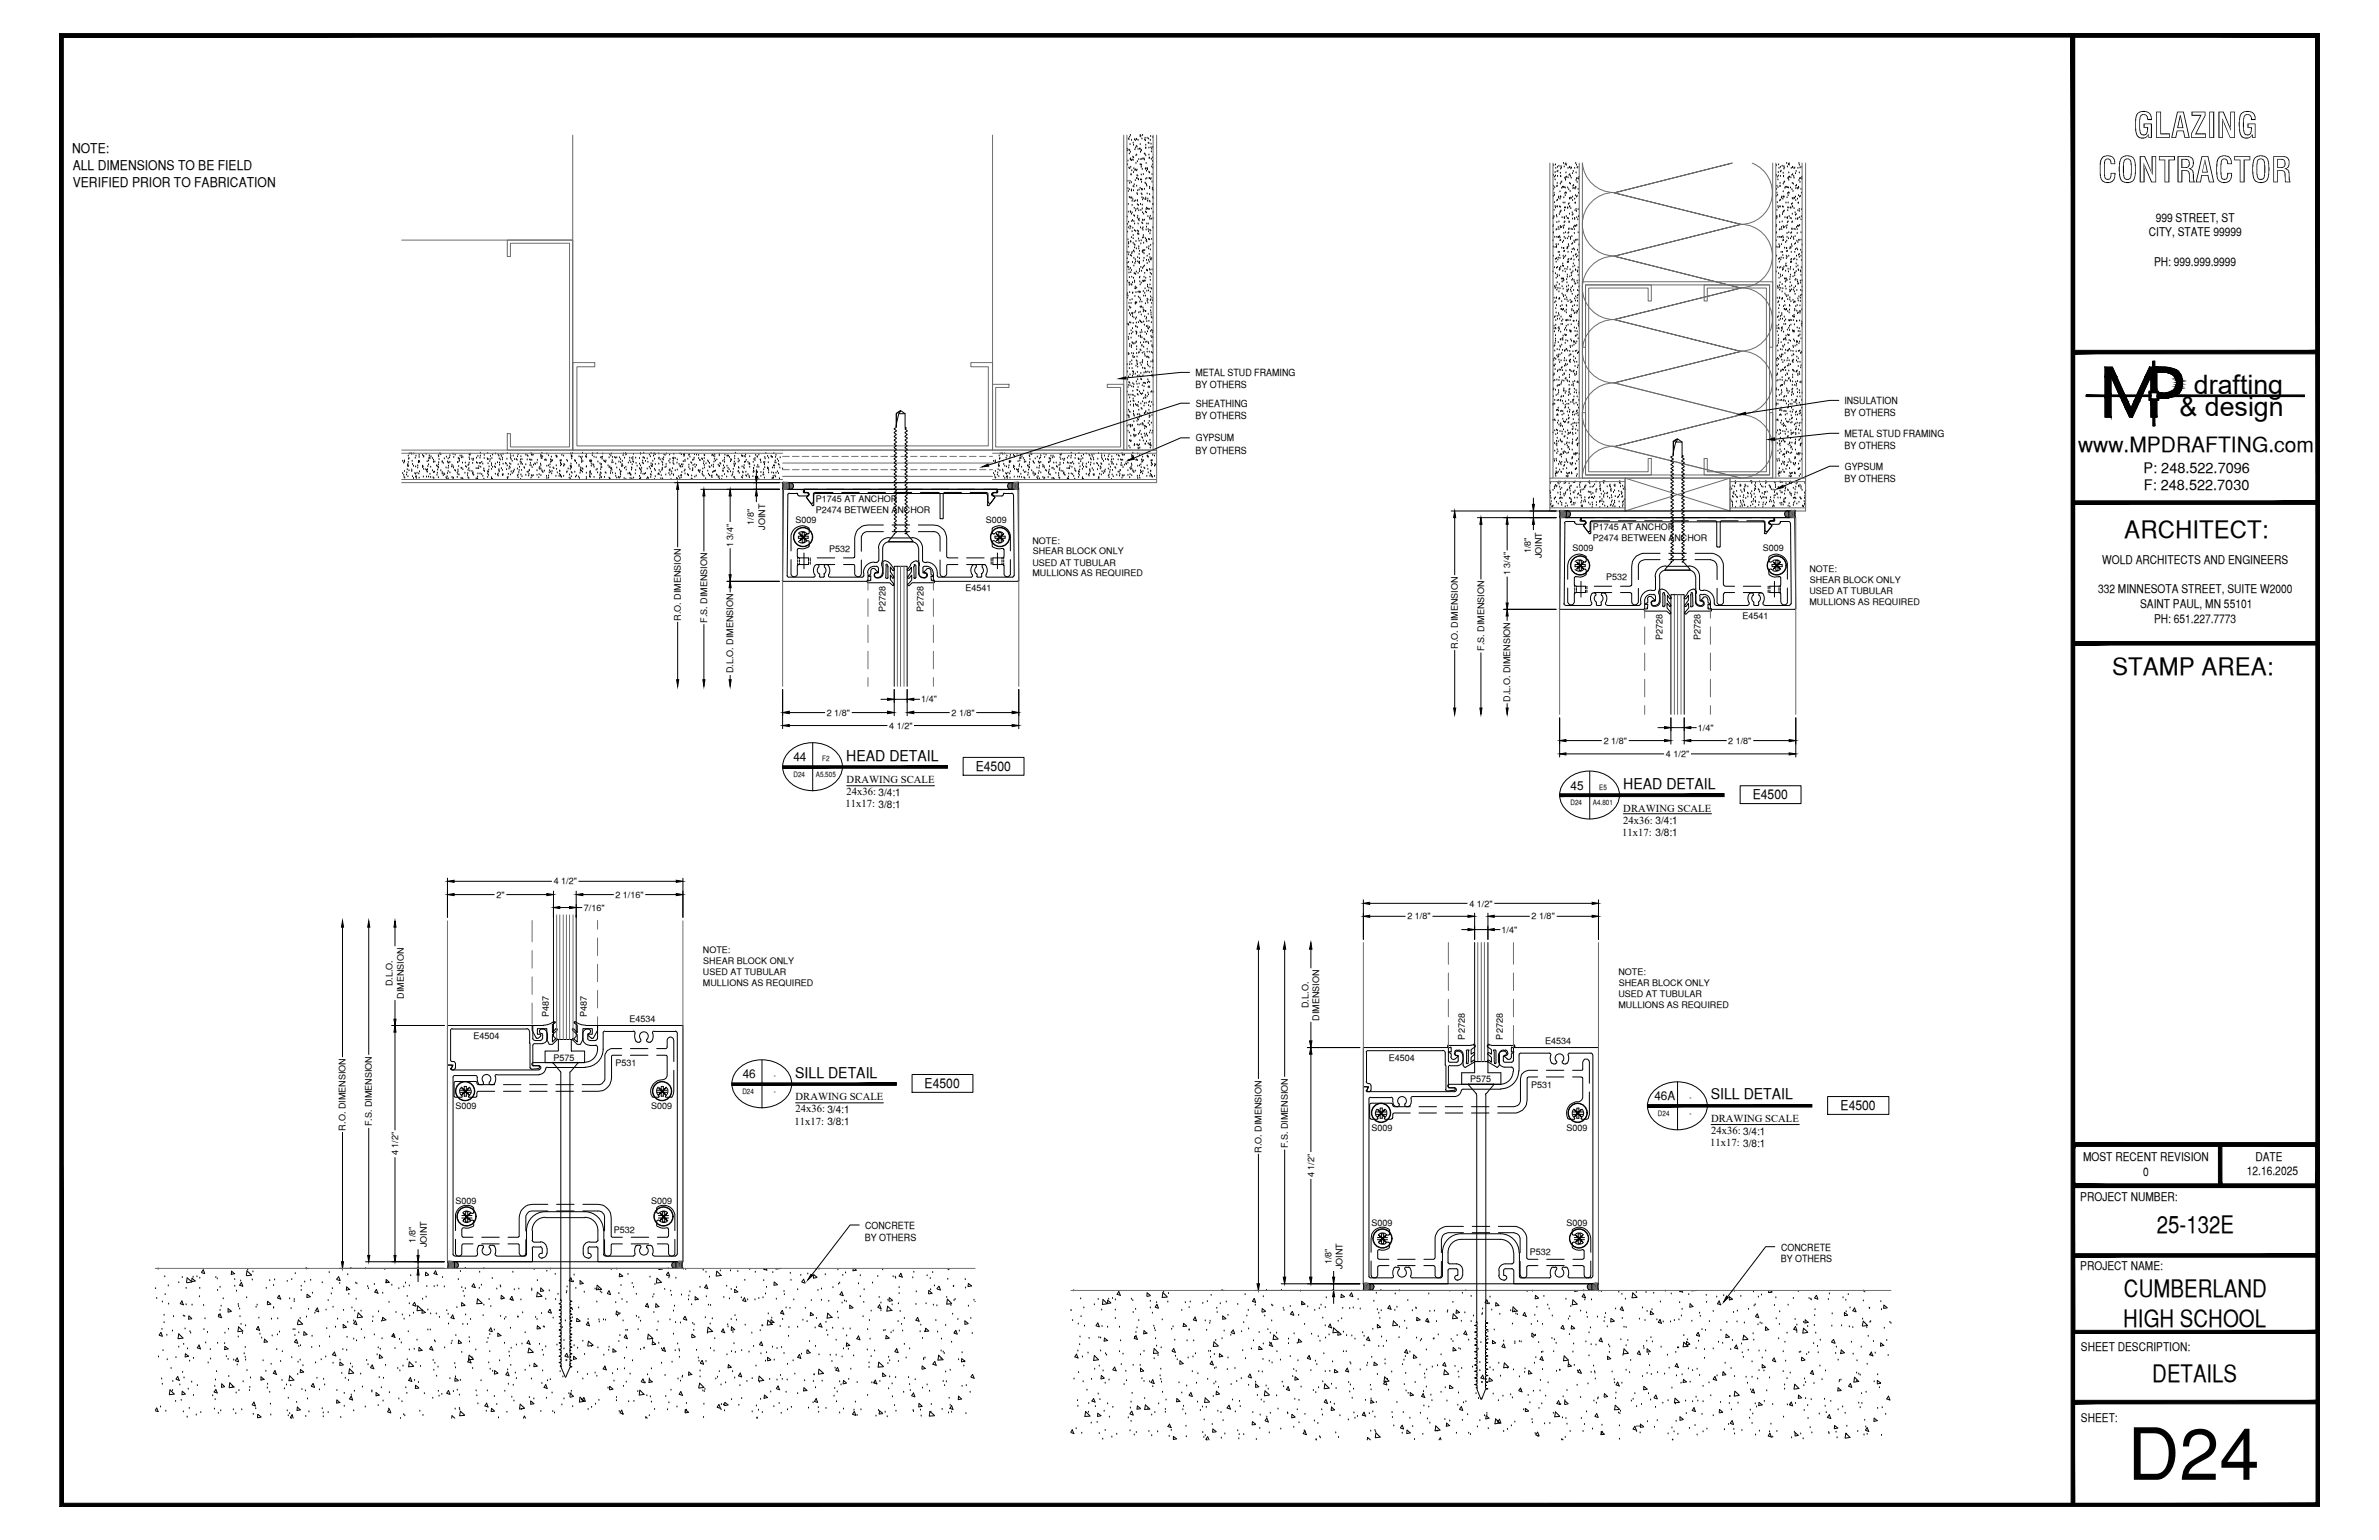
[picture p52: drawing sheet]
<svg xmlns="http://www.w3.org/2000/svg" width="432mm" height="279mm" viewBox="0 0 432 279" stroke-linecap="round" stroke-linejoin="round" font-family="sans-serif">
<defs><g id="words">
<text font-size="13.1" x="386.1" y="268.5">D24</text>
<g font-size="6.3">
<text x="387.2" y="25">GLAZING</text>
<text x="380.8" y="33.1">CONTRACTOR</text>
</g>
<g font-size="4.9">
<text x="398.2" y="71.5">drafting</text>
<text x="395.6" y="75.5">&amp; design</text>
</g>
<g font-size="4.4">
<text x="385.6" y="97.5">ARCHITECT:</text>
<text x="383.3" y="122.5">STAMP AREA:</text>
<text x="391.5" y="223.7">25-132E</text>
<text x="385.5" y="235.4">CUMBERLAND</text>
<text x="385.4" y="240.7">HIGH SCHOOL</text>
<text x="390.7" y="250.7">DETAILS</text>
</g>
<text font-size="3.8" x="377.2" y="82">www.MPDRAFTING.com</text>
<g font-size="2.7">
<text x="153.6" y="138">HEAD DETAIL</text>
<text x="294.6" y="143.1">HEAD DETAIL</text>
<text x="144.3" y="195.5">SILL DETAIL</text>
<text x="310.5" y="199.5">SILL DETAIL</text>
</g>
<g font-size="2.6">
<text x="389.1" y="85.8">P: 248.522.7096</text>
<text x="389.1" y="89">F: 248.522.7030</text>
</g>
<g font-size="2.4">
<text x="13.1" y="27.8">NOTE:</text>
<text x="13.2" y="30.8">ALL DIMENSIONS TO BE FIELD</text>
<text x="13.2" y="33.8">VERIFIED PRIOR TO FABRICATION</text>
<text x="177.1" y="139.9">E4500</text>
<text x="318.1" y="145">E4500</text>
<text x="167.8" y="197.4">E4500</text>
<text x="334.1" y="201.4">E4500</text>
</g>
<g font-size="2.2">
<text x="391.3" y="40.2">999 STREET, ST</text>
<text x="390" y="42.9">CITY, STATE 99999</text>
<text x="391" y="48.2">PH: 999.999.9999</text>
<text x="380.8" y="107.6">332 MINNESOTA STREET, SUITE W2000</text>
<text x="381.6" y="102.3">WOLD ARCHITECTS AND ENGINEERS</text>
<text x="388.4" y="110.3">SAINT PAUL, MN 55101</text>
<text x="391" y="113">PH: 651.227.7773</text>
<text x="144" y="138.1">44</text>
<text x="285.1" y="143.3">45</text>
<text x="134.8" y="195.6">46</text>
<text x="300.3" y="199.6">46A</text>
<text x="378.1" y="210.6">MOST RECENT REVISION</text>
<text x="389" y="213.3">0</text>
<text x="407.8" y="213.2">12.16.2025</text>
<text x="409.4" y="210.6">DATE</text>
<text x="377.6" y="217.8">PROJECT NUMBER:</text>
<text x="377.6" y="230.4">PROJECT NAME:</text>
<text x="377.7" y="245.2">SHEET DESCRIPTION:</text>
<text x="377.7" y="257.9">SHEET:</text>
</g>
<g font-size="1.9">
<text x="153.7" y="142.1">DRAWING SCALE</text>
<text x="153.5" y="146.5">11x17: 3/8:1</text>
<text x="153.7" y="144.3">24x36: 3/4:1</text>
<text x="294.6" y="147.3">DRAWING SCALE</text>
<text x="294.6" y="149.4">24x36: 3/4:1</text>
<text x="294.4" y="151.6">11x17: 3/8:1</text>
<text x="144.4" y="199.6">DRAWING SCALE</text>
<text x="144.4" y="201.8">24x36: 3/4:1</text>
<text x="310.6" y="203.6">DRAWING SCALE</text>
<text x="144.2" y="204">11x17: 3/8:1</text>
<text x="310.4" y="208">11x17: 3/8:1</text>
<text x="310.6" y="205.8">24x36: 3/4:1</text>
</g>
<g font-size="1.8">
<text x="217" y="68.2">METAL STUD FRAMING</text>
<text x="217" y="70.4">BY OTHERS</text>
<text x="217" y="76">BY OTHERS</text>
<text x="217" y="73.8">SHEATHING</text>
<text x="334.8" y="73.3">INSULATION</text>
<text x="334.8" y="75.5">BY OTHERS</text>
<text x="217" y="82.3">BY OTHERS</text>
<text x="217" y="80.1">GYPSUM</text>
<text x="334.8" y="79.2">METAL STUD FRAMING</text>
<text x="334.8" y="81.5">BY OTHERS</text>
<text x="334.8" y="87.4">BY OTHERS</text>
<text x="334.8" y="85.2">GYPSUM</text>
<text x="157" y="225.1">BY OTHERS</text>
<text x="157" y="222.9">CONCRETE</text>
<text x="323.3" y="226.9">CONCRETE</text>
<text x="323.2" y="229">BY OTHERS</text>
</g>
<g font-size="1.6">
<text x="136.8" y="95.2" transform="rotate(-90 136.8 95.2)">1/8&quot;</text>
<text x="144.4" y="94.9">S009</text>
<text x="148.1" y="91.1">P1745 AT ANCHOR</text>
<text x="148.1" y="93.1">P2474 BETWEEN ANCHOR</text>
<text x="178.9" y="94.9">S009</text>
<text x="133.1" y="99.3" transform="rotate(-90 133.1 99.3)">1 3/4&quot;</text>
<text x="138.9" y="96.1" transform="rotate(-90 138.9 96.1)">JOINT</text>
<text x="150.5" y="100.1">P532</text>
<text x="187.4" y="98.6">NOTE:</text>
<text x="187.5" y="100.6">SHEAR BLOCK ONLY</text>
<text x="277.9" y="100.4" transform="rotate(-90 277.9 100.4)">1/8&quot;</text>
<text x="279.8" y="101.3" transform="rotate(-90 279.8 101.3)">JOINT</text>
<text x="285.4" y="100">S009</text>
<text x="289.1" y="96.2">P1745 AT ANCHOR</text>
<text x="289.1" y="98.2">P2474 BETWEEN ANCHOR</text>
<text x="320" y="100">S009</text>
<text x="175.3" y="107.3">E4541</text>
<text x="187.4" y="102.6">USED AT TUBULAR</text>
<text x="187.4" y="104.6">MULLIONS AS REQUIRED</text>
<text x="274.1" y="104.4" transform="rotate(-90 274.1 104.4)">1 3/4&quot;</text>
<text x="291.5" y="105.2">P532</text>
<text x="328.4" y="103.8">NOTE:</text>
<text x="328.4" y="107.8">USED AT TUBULAR</text>
<text x="328.5" y="105.7">SHEAR BLOCK ONLY</text>
<text x="123.6" y="112.6" transform="rotate(-90 123.6 112.6)">R.O. DIMENSION</text>
<text x="128.3" y="113" transform="rotate(-90 128.3 113)">F.S. DIMENSION</text>
<text x="160.7" y="111" transform="rotate(-90 160.7 111)">P2728</text>
<text x="167.6" y="111" transform="rotate(-90 167.6 111)">P2728</text>
<text x="316.3" y="112.4">E4541</text>
<text x="328.4" y="109.7">MULLIONS AS REQUIRED</text>
<text x="264.6" y="117.7" transform="rotate(-90 264.6 117.7)">R.O. DIMENSION</text>
<text x="269.4" y="118.1" transform="rotate(-90 269.4 118.1)">F.S. DIMENSION</text>
<text x="301.8" y="116.1" transform="rotate(-90 301.8 116.1)">P2728</text>
<text x="308.7" y="116.1" transform="rotate(-90 308.7 116.1)">P2728</text>
<text x="133.1" y="122.2" transform="rotate(-90 133.1 122.2)">D.L.O. DIMENSION</text>
<text x="150.1" y="129.9">2 1/8&quot;</text>
<text x="167.2" y="127.4">1/4&quot;</text>
<text x="172.7" y="129.9">2 1/8&quot;</text>
<text x="274.1" y="127.3" transform="rotate(-90 274.1 127.3)">D.L.O. DIMENSION</text>
<text x="161.4" y="132.2">4 1/2&quot;</text>
<text x="291.1" y="134.9">2 1/8&quot;</text>
<text x="302.4" y="137.4">4 1/2&quot;</text>
<text x="308.2" y="132.6">1/4&quot;</text>
<text x="313.7" y="134.9">2 1/8&quot;</text>
<text x="100.5" y="160.5">4 1/2&quot;</text>
<text x="90.1" y="162.9">2&quot;</text>
<text x="106" y="165.2">7/16&quot;</text>
<text x="111.7" y="162.9">2 1/16&quot;</text>
<text x="255.5" y="166.8">2 1/8&quot;</text>
<text x="266.7" y="164.5">4 1/2&quot;</text>
<text x="278" y="166.8">2 1/8&quot;</text>
<text x="127.6" y="172.9">NOTE:</text>
<text x="272.5" y="169.2">1/4&quot;</text>
<text x="71.2" y="178.9" transform="rotate(-90 71.2 178.9)">D.L.O.</text>
<text x="127.6" y="176.9">USED AT TUBULAR</text>
<text x="127.6" y="178.9">MULLIONS AS REQUIRED</text>
<text x="127.6" y="174.9">SHEAR BLOCK ONLY</text>
<text x="293.8" y="176.9">NOTE:</text>
<text x="293.8" y="178.9">SHEAR BLOCK ONLY</text>
<text x="73.3" y="181.2" transform="rotate(-90 73.3 181.2)">DIMENSION</text>
<text x="99.6" y="184.6" transform="rotate(-90 99.6 184.6)">P487</text>
<text x="106.5" y="184.6" transform="rotate(-90 106.5 184.6)">P487</text>
<text x="114.2" y="185.4">E4534</text>
<text x="237.5" y="182.9" transform="rotate(-90 237.5 182.9)">D.L.O.</text>
<text x="239.5" y="185.2" transform="rotate(-90 239.5 185.2)">DIMENSION</text>
<text x="293.8" y="180.9">USED AT TUBULAR</text>
<text x="293.8" y="182.9">MULLIONS AS REQUIRED</text>
<text x="85.9" y="188.5">E4504</text>
<text x="265.9" y="188.6" transform="rotate(-90 265.9 188.6)">P2728</text>
<text x="272.8" y="188.6" transform="rotate(-90 272.8 188.6)">P2728</text>
<text x="280.5" y="189.4">E4534</text>
<text x="100.5" y="192.4">P575</text>
<text x="111.7" y="193.4">P531</text>
<text x="252.1" y="192.5">E4504</text>
<text x="266.8" y="196.2">P575</text>
<text x="277.9" y="197.4">P531</text>
<text x="82.7" y="201.2">S009</text>
<text x="118.2" y="201.2">S009</text>
<text x="62.7" y="205.1" transform="rotate(-90 62.7 205.1)">R.O. DIMENSION</text>
<text x="67.5" y="204.3" transform="rotate(-90 67.5 204.3)">F.S. DIMENSION</text>
<text x="72.3" y="209.6" transform="rotate(-90 72.3 209.6)">4 1/2&quot;</text>
<text x="229" y="209.1" transform="rotate(-90 229 209.1)">R.O. DIMENSION</text>
<text x="233.7" y="208.3" transform="rotate(-90 233.7 208.3)">F.S. DIMENSION</text>
<text x="248.9" y="205.2">S009</text>
<text x="284.4" y="205.2">S009</text>
<text x="238.5" y="213.6" transform="rotate(-90 238.5 213.6)">4 1/2&quot;</text>
<text x="82.7" y="218.4">S009</text>
<text x="118.2" y="218.4">S009</text>
<text x="75.4" y="225.4" transform="rotate(-90 75.4 225.4)">1/8&quot;</text>
<text x="77.5" y="226.3" transform="rotate(-90 77.5 226.3)">JOINT</text>
<text x="111.4" y="223.7">P532</text>
<text x="248.9" y="222.4">S009</text>
<text x="277.7" y="227.6">P532</text>
<text x="284.4" y="222.4">S009</text>
<text x="241.7" y="229.4" transform="rotate(-90 241.7 229.4)">1/8&quot;</text>
<text x="243.6" y="230.3" transform="rotate(-90 243.6 230.3)">JOINT</text>
</g>
<g font-size="1.3">
<text x="144" y="141">D24</text>
<text x="148.1" y="141">A5.505</text>
<text x="149.2" y="138.1">F2</text>
<text x="290.3" y="143.3">E5</text>
<text x="285.1" y="146.1">D24</text>
<text x="289.1" y="146.1">A4.801</text>
<text x="140.5" y="195.6">-</text>
<text x="134.7" y="198.6">D24</text>
<text x="140.5" y="198.6">-</text>
<text x="300.9" y="202.5">D24</text>
<text x="306.6" y="199.6">-</text>
<text x="306.6" y="202.5">-</text>
</g>
</g></defs>
<!-- layer: SURROUNDING CONDITIONS -->
<g fill="none" stroke="#6c6c6c" stroke-width=".18">
<path d="M204 24.5v57.2M204.5 24.5v57.2M209.3 24.5v57.2M209.9 24.5v57.2h-137M281.3 29.6v63.1h13.7M281.9 29.6v57.1M286.6 29.6v57.1M293 35l21.4-5.4-21.4 5.4M318 29.6a5.7 5.7 0 0 1 3.6 6.4 5.7 5.7 0 0 1-5.7 4.7M321.8 29.6v57.1M322.3 29.6v57.1M327.1 29.6v57.1"/>
<path d="M327.7 29.6v63.1h-13.7M92.1 43.6h11.8v38.1h-11.8v-3h.5v2.4h10.8v-37h-10.8v2.4h-.5zM287.8 51.7h11.9v2.9h-.6v-2.3h-10.7v33.3h10.7v-2.4h.6v3h-11.9zM293 46.5a5.7 5.7 0 0 0-5.8 5.7 5.7 5.7 0 0 0 5.8 5.8 5.7 5.7 0 0 0-5.8 5.7 5.7 5.7 0 0 0 5.8 5.8 5.7 5.7 0 0 0-5.8 5.7 5.7 5.7 0 0 0 5.8 5.8 5.7 5.7 0 0 0-5.8 5.7M293 46.4a5.7 5.7 0 0 1-5.8-5.7 5.7 5.7 0 0 1 5.8-5.8 5.7 5.7 0 0 1-5.8-5.3v57.1M293 58l23-5.7-23 5.7M293 46.5l23-5.8-23 5.8M309.3 51.7h11.9v34.5h-11.9v-3h.6v2.4h10.7v-33.3h-10.7v2.3h-.6zM315.9 40.7a5.7 5.7 0 0 1 5.8 5.8 5.7 5.7 0 0 1-5.8 5.7 5.7 5.7 0 0 1 5.8 5.7 5.7 5.7 0 0 1-5.8 5.8 5.7 5.7 0 0 1 5.8 5.7 5.7 5.7 0 0 1-5.8 5.8M316 52.3l-23-5.8 23 5.8M316 40.7l-23-5.7 23 5.7M103.9 65.8h4v.7h-3.2v14.4h74.7v-14.4h-3.2v-.7h3.9v15.9h-76.2z"/>
<path d="M180.1 69.7h3v.6h-2.4v10.8h22.7v-10.8h-2.4v-.6h3v12h-23.9zM287.8 75.4v-.5h-.6v11.8h34.6v-11.8h-.6v.5M287.8 75.4v10.8h33.4v-10.8M287.8 75.4h.1M287.8 62.4v.6h-.6v-11.9h34.6v11.9h-.6v-.6M287.8 62.4v-10.7h33.4v10.7M287.8 62.4h.1M293 69.5l22.9 5.7a5.7 5.7 0 0 1 5.8 5.8 5.7 5.7 0 0 1-5.8 5.7l-22.9-5.7M293 69.5l23-5.7-23 5.7M316 63.8l-23-5.8 23 5.8M321.2 75.4h.1M321.2 62.4h.1"/>
<path d="M72.9 87.6h137M72.9 87h69.1M72.9 82.2h69.1M142 84h38.1M142 86.4h38.1M142 82.8h1.3M142 85.2h1.3M142.6 88.3l.4 .5M142.6 87.9l.9 .9 .5-.5M142.7 87.8l1 .9M142.9 87.6l.9 1M143 87.6l-.4 .4"/>
<path d="M143.1 87.6l.9 .9M143.3 87.6l-.7 .7M143.3 87.6l.7 .7M143.5 87.6l-.9 .9M143.6 87.6l.4 .5-.7 .7-.7-.7M143.7 87.6l-1 1M143.8 82.8h1.2M143.8 85.2h1.2M143.8 87.8l-.9 .9M144 87.9l-.9 .9M145.6 82.8h1.2M145.6 85.2h1.2"/>
<path d="M147.4 82.8h1.2M147.4 85.2h1.2M149.2 82.8h1.2M149.2 85.2h1.2M151 82.8h1.1M151 85.2h1.1M152.8 82.8h1.2M152.8 85.2h1.2M154.6 82.8h1.2M154.6 85.2h1.2M156.3 82.8h1.2M156.3 85.2h1.2"/>
<path d="M158.1 82.8h1.2M158.1 85.2h1.2M159.9 82.8h1.2M159.9 85.2h1.2M161.7 82.8h1.2M161.7 85.2h1.2M163.5 82.8h1.2M163.5 85.2h1.2M165.3 82.8h1.1M165.3 85.2h1.1M167.1 82.8h1.2M167.1 85.2h1.2"/>
<path d="M168.8 82.8h1.3M168.8 85.2h1.3M170.6 82.8h1.2M170.6 85.2h1.2M172.4 82.8h1.2M172.4 85.2h1.2M174.2 82.8h1.2M174.2 85.2h1.2M176 82.8h1.2M176 85.2h1.2M177.8 82.8h1.1M177.8 85.2h1.1"/>
<path d="M179.6 82.8h.5M179.6 85.2h.5M180.1 87h29.8M180.1 82.2h29.8M183 87.9l.9 .9M183.1 87.8l1 .9M183.3 87.6l1 1M183.4 87.6l-.5 .5 .8 .7 .7-.7M183.5 87.6l.8 .9M183.6 87.6l-.7 .7M183.7 87.6l.7 .7M183.9 87.6l-.9 .9"/>
<path d="M184 87.6l.4 .4M184.1 87.6l-1 1M184.2 87.8l-.9 .9M184.3 87.9l-.8 .9-.6-.5M184.4 88.3l-.4 .5M281.3 86.7h13.7M281.3 87.4h13.7M281.3 92.1h13.7M283.7 92.9l1 1M283.9 92.8l1 .9M284 92.7l-.4 .5 .7 .7 .8-.7-.5-.5M284.1 92.7l.9 .9"/>
<path d="M284.2 92.7l-.6 .7 .4 .5 .9-.9M284.4 92.7l.7 .7-.6 .5-.8-.9M284.5 92.7l-.8 .9M284.7 92.8l-1 .9M284.9 92.8l-1.1 1.1M293 81l23-5.8-23 5.8M295 86.7h19v6h-19zM295 86.7l19 6M295 86.7v6M314 86.7h13.7M314 87.4h13.7M314 92.1h13.7"/>
<path d="M314 86.7v6M314 86.7l-19 6M324.2 92.8l.9 1.1M324.3 92.8l.9 .9M324.4 92.7l-.4 .5 .7 .7 .7-.7-.4-.5M324.5 92.7l.9 .9M324.7 92.7l-.7 .7 .4 .5M324.7 92.7l.7 .7-.5 .5-.9-.9M324.9 92.7l-.9 .9M325.1 92.8l-1 .9M325.2 92.9l-.9 1M325.4 93l-.9 .9"/>
<path d="M28.2 230.1h148.8M81.8 229.8l.9-.9 .5 .5-.7 .7M81.8 229.2l.9 .9M81.9 229.1l1 1M82 229l1 1M82.2 230.1l-.5-.4 .8-.8 .7 .8-.5 .4M82.2 228.9l-.5 .5 .7 .7M82.2 228.9l.9 1M82.9 229l-1 1M83 229.1l-1 1M83.1 229.2l-.9 .9M122 229.2l.9 .9"/>
<path d="M122.2 229.1l.9 1M122.3 229l1 1M122.4 230.1l-.4-.4 .7-.8 .7 .8-.4 .4M122.9 228.9l-.9 1M123 228.9l.4 .5-.7 .7M123.1 229l-.9 1M123.3 229.1l-1 1M123.4 229.8l-.9-.9-.5 .5 .7 .7M123.4 229.2l-.9 .9M194.4 234.1h148.8M247.9 233.4l.5-.5 .9 .9M247.9 233.4l.7 .7"/>
<path d="M248 233.6l.7-.7 .7 .7-.4 .5M248 233.2l.9 .9M248 233.7l.3 .4M248.1 233.1l.9 1M248.2 233l1 .9M249.1 233l-1 .9M249.2 233l-.9 1.1M249.4 233.2l-.9 .9M249.4 233.4l-.5-.5-.9 .9M249.4 233.4l-.7 .7M288.2 233.4l.5-.5 .9 .9M288.2 233.4l.7 .7"/>
<path d="M288.2 233.2l.9 .9M288.4 233l.9 1.1M288.5 233l1 .9M289.4 233l-1 .9M289.5 233.1l-1 1M289.6 233.2l-.9 .9M289.6 233.6l-.7-.7-.7 .7 .4 .5M289.6 233.4l-.4-.5-.9 .9M289.6 233.4l-.6 .7M289.6 233.7l-.4 .4"/>
</g>
<!-- layer: LIGHT_2 -->
<g fill="none" stroke="#6c6c6c" stroke-width=".18">
<path d="M103.9 24.5v57.2M180.1 24.5v57.2M72.9 43.6h31M142.1 87.6h.1M142.1 88.7h.1M142.1 88.6h.1M142.1 88.3h.1M142.1 87.8h.1M142.2 88.5h.1M142.2 88.7h.1M142.2 88.1h.1M142.2 88h.1"/>
<path d="M142.2 87.9h.1M142.2 87.8h.1M142.2 87.7h.1M142.2 87.6h.1M142.2 88.4h.1M142.2 88.8h.1M142.2 88.3h.1M142.3 88.3h.1M142.3 88.6h.1M142.3 87.9h.1M142.3 87.6h.1M142.4 88.8h.1"/>
<path d="M142.4 88.7h.1M142.4 88h.1M142.4 88.5h.1M142.4 88.1h.1M142.4 87.8h.1M142.4 88.4h.1M142.4 88.2h.1M142.4 87.9h.1M142.4 88.3h.1M142.4 88.6h.1M142.4 87.6h.1M142.5 88.1h.1"/>
<path d="M142.5 88h.1M142.5 87.9h.1M142.5 87.8h.1M142.5 87.7h.1M142.5 88.6h.1M142.6 87.9h.1M142.6 88.6h.1M142.6 87.7h.1M142.6 88.1h.1M142.6 87.8h.1M142.6 88.5h.1M142.6 88.8h.1"/>
<path d="M142.7 88.8h.1M142.7 88.6h.1M142.7 87.6h.1M142.8 87.7h.1M142.9 88.8h.1M142.9 87.6h.1M184.1 88.8h.1M184.1 87.6h.1M184.1 87.7h.1M184.3 88.8h.1M184.3 88.6h.1M184.3 87.6h.1"/>
<path d="M184.4 87.9h.1M184.4 88.6h.1M184.4 87.7h.1M184.4 88.1h.1M184.4 87.8h.1M184.4 88.5h.1M184.4 88.8h.1M184.5 88.1h.1M184.5 88h.1M184.5 87.9h.1M184.5 87.8h.1M184.5 87.7h.1"/>
<path d="M184.5 88.6h.1M184.5 88.5h.1M184.5 88.8h.1M184.5 88.4h.1M184.5 88.2h.1M184.5 88.3h.1M184.5 87.6h.1M184.6 88.8h.1M184.6 88.7h.1M184.6 88h.1M184.6 88.5h.1M184.7 88.3h.1"/>
<path d="M184.7 88.6h.1M184.7 87.9h.1M184.7 87.6h.1M184.7 87.8h.1M184.7 87.7h.1M184.7 88.1h.1M184.7 88h.1M184.7 88.5h.1M184.7 88.4h.1M184.7 88.8h.1M184.8 88.5h.1M184.8 88.7h.1"/>
<path d="M184.8 88.1h.1M184.8 88h.1M184.8 87.9h.1M184.8 87.8h.1M184.8 87.6h.1M184.8 88.6h.1M184.8 88.3h.1M184.9 88.7h.1M204 81.7h5.9v5.9M283.1 92.8h.1M283.1 93.9h.1M283.1 93.8h.1"/>
<path d="M283.1 93.3h.1M283.1 93h.1M283.1 93.7h.1M283.1 92.9h.1M283.2 93.5h.1M283.2 93.9h.1M283.2 93.2h.1M283.2 92.9h.1M283.2 93h.1M283.2 92.8h.1M283.3 92.7h.1M283.3 92.8h.1"/>
<path d="M283.3 93.2h.1M283.3 93.5h.1M283.3 93.9h.1M283.3 93h.1M283.3 93.4h.1M283.3 93.7h.1M283.3 93.1h.1M283.4 93.9h.1M283.4 93.8h.1M283.4 93h.1M283.4 93.4h.1M283.4 93.2h.1"/>
<path d="M283.4 93.6h.1M283.5 93.3h.1M283.5 93.5h.1M283.5 93.9h.1M283.5 92.9h.1M283.5 93.7h.1M283.5 93.6h.1M283.5 93.2h.1M283.5 92.8h.1M283.5 93h.1M283.6 93.1h.1M283.6 92.8h.1"/>
<path d="M283.6 92.9h.1M283.6 93.7h.1M283.6 93.9h.1M283.7 93.9h.1M283.7 93.7h.1M283.7 92.8h.1M283.8 92.8h.1M283.8 92.7h.1M283.9 93.9h.1M325.1 93.9h.1M325.1 92.8h.1M325.1 92.7h.1"/>
<path d="M325.2 92.8h.1M325.2 93.7h.1M325.2 93.9h.1M325.3 93.9h.1M325.4 92.9h.1M325.4 93.9h.1M325.4 93.1h.1M325.4 93.7h.1M325.4 92.8h.1M325.4 93h.1M325.4 93.2h.1M325.4 93.6h.1"/>
<path d="M325.5 92.9h.1M325.5 93.3h.1M325.5 93.2h.1M325.5 93h.1M325.5 92.8h.1M325.5 93.7h.1M325.6 93.3h.1M325.6 93.5h.1M325.6 93.9h.1M325.6 93.8h.1M325.6 93.7h.1M325.6 93.6h.1"/>
<path d="M325.6 93h.1M325.6 93.4h.1M325.6 93.1h.1M325.6 92.8h.1M325.6 93.2h.1M325.7 93.7h.1M325.7 92.8h.1M325.7 93.2h.1M325.7 93.5h.1M325.8 93.5h.1M325.8 93.9h.1M325.8 93.2h.1"/>
<path d="M325.8 92.9h.1M325.8 92.8h.1M325.8 92.7h.1M325.8 93h.1M325.8 93.3h.1M325.9 92.8h.1M325.9 93.9h.1M325.9 93.8h.1M325.9 93h.1M325.9 93.7h.1M325.9 92.9h.1M81.3 230.1h.1"/>
<path d="M81.3 229h.1M81.3 229.9h.1M81.3 229.2h.1M81.3 229.5h.1M81.3 229.6h.1M81.3 229.7h.1M81.3 229.8h.1M81.4 229.3h.1M81.4 229h.1M81.4 229.6h.1M81.4 229.9h.1M81.4 230h.1"/>
<path d="M81.4 230.1h.1M81.4 229.7h.1M81.4 229.4h.1M81.4 229.8h.1M81.5 229.4h.1M81.5 229.1h.1M81.5 230.1h.1M81.5 229.7h.1M81.5 229.3h.1M81.5 228.9h.1M81.5 229.2h.1M81.6 229.6h.1"/>
<path d="M81.6 229.3h.1M81.6 229h.1M81.6 229.9h.1M81.6 229.2h.1M81.6 229.4h.1M81.6 229.8h.1M81.6 230.1h.1M81.7 229.5h.1M81.7 229.6h.1M81.7 229.7h.1M81.7 229.9h.1M81.7 230.1h.1"/>
<path d="M81.7 229.1h.1M81.7 230h.1M81.7 229.2h.1M81.8 229h.1M81.9 229h.1M81.9 229.1h.1M81.9 230.1h.1M82 230.1h.1M82 229h.1M123.1 229h.1M123.1 230.1h.1M123.2 230.1h.1"/>
<path d="M123.3 229.1h.1M123.3 230.1h.1M123.3 229h.1M123.4 229h.1M123.4 229.7h.1M123.4 229.1h.1M123.4 230.1h.1M123.4 230h.1M123.4 229.6h.1M123.4 229.9h.1M123.4 229.2h.1M123.5 229.5h.1"/>
<path d="M123.5 229.6h.1M123.5 229.7h.1M123.5 229.9h.1M123.5 230.1h.1M123.5 229.1h.1M123.6 229.6h.1M123.6 229.3h.1M123.6 229h.1M123.6 229.9h.1M123.6 229.2h.1M123.6 229.4h.1M123.6 229.8h.1"/>
<path d="M123.6 230.1h.1M123.6 228.9h.1M123.6 229.7h.1M123.7 229.4h.1M123.7 229.1h.1M123.7 229.7h.1M123.7 230.1h.1M123.8 229.3h.1M123.8 229.6h.1M123.8 229.9h.1M123.8 230h.1M123.8 230.1h.1"/>
<path d="M123.8 229.7h.1M123.8 229.4h.1M123.8 229h.1M123.8 229.8h.1M123.8 229.5h.1M123.9 230.1h.1M123.9 229h.1M123.9 229.9h.1M123.9 229.2h.1M247.5 234.1h.1M247.5 233h.1M247.5 233.4h.1"/>
<path d="M247.5 233.6h.1M247.5 233.9h.1M247.5 233.1h.1M247.5 232.9h.1M247.6 233.2h.1M247.6 233h.1M247.6 233.6h.1M247.6 233.9h.1M247.6 233.7h.1M247.6 234h.1M247.6 234.1h.1M247.6 233.3h.1"/>
<path d="M247.6 232.9h.1M247.6 233.8h.1M247.7 233.4h.1M247.7 233.1h.1M247.7 233.7h.1M247.7 234.1h.1M247.8 232.9h.1M247.8 233h.1M247.8 233.2h.1M247.8 233.7h.1M247.8 233.4h.1M247.8 233.6h.1"/>
<path d="M247.8 233.9h.1M247.8 233.3h.1M247.8 233.5h.1M247.8 234h.1M247.8 234.1h.1M247.8 233.1h.1M247.9 233.1h.1M247.9 233.8h.1M247.9 233.9h.1M247.9 234h.1M247.9 233.6h.1M247.9 233.2h.1"/>
<path d="M248 233.7h.1M248 234h.1M248 233.9h.1M248 233.2h.1M248 232.9h.1M248.1 233h.1M248.1 234.1h.1M248.1 232.9h.1M248.2 234h.1M248.2 234.1h.1M248.3 232.9h.1M289.3 232.9h.1"/>
<path d="M289.4 234h.1M289.4 234.1h.1M289.5 233h.1M289.5 234.1h.1M289.5 232.9h.1M289.6 232.9h.1M289.6 233.7h.1M289.6 234h.1M289.6 233.9h.1M289.6 233.2h.1M289.7 233.1h.1M289.7 233.8h.1"/>
<path d="M289.7 233.9h.1M289.7 234h.1M289.7 233.6h.1M289.7 233.2h.1M289.8 233.6h.1M289.8 233.2h.1M289.8 232.9h.1M289.8 233.9h.1M289.8 233.3h.1M289.8 233.5h.1M289.8 234h.1M289.8 234.1h.1"/>
<path d="M289.8 233h.1M289.8 233.1h.1M289.8 233.7h.1M289.8 233.4h.1M289.9 233.4h.1M289.9 233.1h.1M289.9 233.7h.1M289.9 234.1h.1M289.9 234h.1M289.9 233.6h.1M289.9 233.2h.1M289.9 233.3h.1"/>
<path d="M289.9 232.9h.1M289.9 233.8h.1M290 233.2h.1M290 233h.1M290 233.6h.1M290 233.9h.1M290 233.7h.1M290 234h.1M290.1 233.4h.1M290.1 233.9h.1M290.1 233.1h.1M290.1 232.9h.1"/>
<path d="M290.1 233h.1M290.1 234.1h.1"/>
</g>
<!-- layer: SURROUNDING CONDITIONS -->
<g fill="none" stroke="#000" stroke-width=".18">
<path d="M204.6 39.4h.1M204.6 27.1h.1M204.7 27.4h.1M204.7 29.9h.1M204.7 32.9h.1M204.7 29.2h.1M204.7 34.2h.1M204.8 38.5h.1M204.8 34.7h.1M204.8 37.1h.1M204.8 25.2h.1M204.9 27.2h.1"/>
<path d="M204.9 30.5h.1M204.9 25.3h.1M205 34.4h.1M205 35.8h.1M205 27.9h.1M205 24.9h.1M205 27.3h.1M205 33.3h.1M205 30.6h.1M205.1 26.2h.1M205.1 32.9h.1M205.1 35.9h.1"/>
<path d="M205.2 29h.1M205.2 27.6h.1M205.2 38.4h.1M205.2 28.8h.1M205.2 24.6h.1M205.2 38.5h.1M205.2 30.4h.1M205.3 31.7h.1M205.3 36h.1M205.4 34.5h.1M205.4 33.1h.1M205.4 34.7h.1"/>
<path d="M205.4 29.1h.1M205.4 25.5h.1M205.4 38.9h.1M205.4 35.9h.1M205.4 31h.1M205.5 38.6h.1M205.5 37.3h.1M205.5 36.5h.1M205.5 29h.1M205.6 36.2h.1M205.6 28.5h.1M205.7 29.1h.1"/>
<path d="M205.7 33.8h.1M205.7 26h.1M205.7 34.6h.1M205.7 26.4h.1M205.7 31.3h.1M205.7 28.6h.1M205.8 30.6h.1M205.8 39.1h.1M205.8 33.9h.1M205.9 37.8h.1M205.9 33.5h.1M205.9 36.6h.1"/>
<path d="M205.9 25.3h.1M205.9 39.2h.1M206 30.9h.1M206 27.2h.1M206.1 25.5h.1M206.1 36.4h.1M206.1 32.8h.1M206.1 30.8h.1M206.1 26.9h.1M206.1 38.3h.1M206.2 29.7h.1M206.2 28.3h.1"/>
<path d="M206.2 38h.1M206.2 31h.1M206.2 25.3h.1M206.2 26.5h.1M206.3 33.8h.1M206.3 32.4h.1M206.3 25.3h.1M206.3 28.1h.1M206.4 35.1h.1M206.4 30.9h.1M206.4 32.4h.1M206.4 31.9h.1"/>
<path d="M206.4 26.7h.1M206.4 36.5h.1M206.4 36.4h.1M206.4 39.6h.1M206.4 35.3h.1M206.4 37.1h.1M206.4 29.3h.1M206.5 39.2h.1M206.5 37.9h.1M206.5 34.6h.1M206.5 31.9h.1M206.6 27.1h.1"/>
<path d="M206.6 25.5h.1M206.6 32.6h.1M206.6 39.9h.1M206.6 37.3h.1M206.7 38.2h.1M206.7 29h.1M206.8 34.5h.1M206.8 39.8h.1M206.8 27.1h.1M206.9 26.2h.1M206.9 24.8h.1M206.9 27.1h.1"/>
<path d="M206.9 34.2h.1M206.9 29.9h.1M206.9 24.6h.1M207 27.6h.1M207 32.6h.1M207 37.1h.1M207.1 29h.1M207.1 38.2h.1M207.1 29.9h.1M207.1 24.7h.1M207.1 31.7h.1M207.1 30.4h.1"/>
<path d="M207.1 27.2h.1M207.1 35.2h.1M207.1 27.4h.1M207.2 33.1h.1M207.2 34.4h.1M207.2 32.6h.1M207.2 30h.1M207.3 35.9h.1M207.3 34.5h.1M207.3 28.9h.1M207.3 25.2h.1M207.3 35.3h.1"/>
<path d="M207.3 37.2h.1M207.3 34.4h.1M207.3 30.7h.1M207.3 37.9h.1M207.4 38.6h.1M207.4 39.9h.1M207.4 36.3h.1M207.4 24.6h.1M207.5 28.8h.1M207.5 36h.1M207.5 31.7h.1M207.6 38.9h.1"/>
<path d="M207.6 28.8h.1M207.7 39.9h.1M207.7 34.4h.1M207.7 29h.1M207.7 27.9h.1M207.8 25.4h.1M207.8 25.1h.1M207.8 36.2h.1M207.8 33.2h.1M207.8 28h.1M207.9 25.5h.1M207.9 30.7h.1"/>
<path d="M207.9 38.5h.1M208 28.3h.1M208 26.9h.1M208 36.2h.1M208 32.5h.1M208 26.4h.1M208 35.9h.1M208 33.3h.1M208 29.7h.1M208 38h.1M208 30.6h.1M208.1 31.1h.1"/>
<path d="M208.1 37.8h.1M208.1 33.5h.1M208.1 38.6h.1M208.2 33.8h.1M208.2 32.4h.1M208.2 35.2h.1M208.2 25.1h.1M208.3 37.9h.1M208.3 36.5h.1M208.3 30.6h.1M208.3 30.8h.1M208.3 39.3h.1"/>
<path d="M208.3 36.1h.1M208.4 38h.1M208.4 26h.1M208.5 25.2h.1M208.5 26.9h.1M208.5 28.1h.1M208.5 31.2h.1M208.5 26h.1M208.6 38h.1M208.6 32.4h.1M208.6 28.7h.1M208.6 36.5h.1"/>
<path d="M208.7 34.2h.1M208.7 39.6h.1M208.7 35.3h.1M208.7 34h.1M208.7 31.4h.1M208.7 39.8h.1M208.7 36.6h.1M208.8 25.5h.1M208.8 39.2h.1M208.9 24.8h.1M208.9 32.6h.1M208.9 26.2h.1"/>
<path d="M208.9 32.4h.1M208.9 26.8h.1M209 28.9h.1M209 27.6h.1M209 37.9h.1M209 39.8h.1M209 30.3h.1M209 27.1h.1M209.1 33h.1M209.1 31.7h.1M209.2 34.4h.1M209.2 28.6h.1"/>
<path d="M209.2 34.2h.1M209.2 29.9h.1M209.2 29.3h.1M209.2 35.8h.1M209.2 30.5h.1M209.2 25h.1M209.2 37.1h.1M209.2 26.7h.1M209.3 38.5h.1M209.3 37.1h.1M209.3 39.7h.1M209.3 36h.1"/>
<path d="M209.3 34.5h.1M281.9 39.7h.1M281.9 39.3h.1M281.9 35.6h.1M281.9 31.8h.1M282 39.6h.1M282 33.8h.1M282 30h.1M282 34.4h.1M282.1 38.2h.1M282.1 39.3h.1M282.1 35.1h.1"/>
<path d="M282.1 36.8h.1M282.1 35.4h.1M282.1 32.1h.1M282.2 34h.1M282.3 32.6h.1M282.3 31.3h.1M282.3 37.5h.1M282.3 29.9h.1M282.3 31.9h.1M282.3 37.7h.1M282.4 30.5h.1M282.5 39.1h.1"/>
<path d="M282.6 39.4h.1M282.6 33.8h.1M282.6 36.4h.1M282.6 37.5h.1M282.6 33.3h.1M282.6 31.2h.1M282.7 32h.1M282.7 30.4h.1M282.7 36.3h.1M282.8 31.1h.1M282.9 35.8h.1M282.9 35.9h.1"/>
<path d="M283 30.2h.1M283 38.9h.1M283.1 37.5h.1M283.1 36.1h.1M283.1 34.8h.1M283.1 38.6h.1M283.2 33.4h.1M283.2 37.6h.1M283.2 35.8h.1M283.2 31.4h.1M283.2 38.4h.1M283.3 32h.1"/>
<path d="M283.3 30.7h.1M283.3 35.8h.1M283.3 32.1h.1M283.3 30.2h.1M283.3 38.3h.1M283.3 33.1h.1M283.4 30.5h.1M283.5 34.2h.1M283.5 33h.1M283.5 39.5h.1M283.6 34h.1M283.7 36.8h.1"/>
<path d="M283.8 34h.1M283.8 29.7h.1M283.8 35.9h.1M283.9 39.6h.1M283.9 34h.1M283.9 30.3h.1M284 39.6h.1M284 38.2h.1M284 39.5h.1M284 37.7h.1M284 36.8h.1M284 32.3h.1"/>
<path d="M284 35.1h.1M284.1 35.5h.1M284.1 34.1h.1M284.1 32.4h.1M284.1 29.8h.1M284.2 32.7h.1M284.2 37.7h.1M284.2 35h.1M284.2 31.4h.1M284.2 32.2h.1M284.2 29.7h.1M284.3 30h.1"/>
<path d="M284.3 39.3h.1M284.3 35.1h.1M284.4 32.1h.1M284.5 39.6h.1M284.5 37.8h.1M284.5 34.1h.1M284.5 37.7h.1M284.6 32.3h.1M284.6 30.5h.1M284.7 39.7h.1M284.7 37.1h.1M284.7 34.4h.1"/>
<path d="M284.8 37h.1M284.8 31.8h.1M284.9 38.9h.1M284.9 36h.1M284.9 30.4h.1M284.9 37.5h.1M284.9 33.3h.1M284.9 36.1h.1M284.9 31.7h.1M285 34.7h.1M285.1 33.4h.1M285.1 32h.1"/>
<path d="M285.1 30.6h.1M285.1 37.8h.1M285.1 35.9h.1M285.2 36h.1M285.2 32.3h.1M285.2 30.5h.1M285.4 38.6h.1M285.4 39.1h.1M285.4 39.8h.1M285.4 35.8h.1M285.4 31.5h.1M285.4 36.4h.1"/>
<path d="M285.5 34.2h.1M285.5 38.9h.1M285.5 33.8h.1M285.6 31.1h.1M285.6 33.7h.1M285.7 34.2h.1M285.8 39.6h.1M285.8 39.8h.1M285.8 36.1h.1M285.8 30.5h.1M285.9 38.2h.1M285.9 36.9h.1"/>
<path d="M285.9 34.3h.1M285.9 35.5h.1M285.9 36.8h.1M286 34.1h.1M286 34h.1M286 29.7h.1M286.1 32.8h.1M286.1 31.4h.1M286.1 38h.1M286.1 30h.1M286.1 32.4h.1M286.1 38.4h.1"/>
<path d="M286.1 35.8h.1M286.2 39.5h.1M286.3 32.4h.1M286.3 35.6h.1M286.3 33.1h.1M286.3 30.5h.1M286.4 39.9h.1M286.4 30.4h.1M286.4 38h.1M286.4 34.4h.1M286.5 32.5h.1M286.5 39.3h.1"/>
<path d="M286.5 35.1h.1M286.6 32.2h.1M322.4 35.6h.1M322.4 39.7h.1M322.4 31.8h.1M322.5 39.3h.1M322.5 30h.1M322.5 34.4h.1M322.5 39.6h.1M322.5 38.2h.1M322.5 33.8h.1M322.5 35.1h.1"/>
<path d="M322.6 36.8h.1M322.6 32.1h.1M322.6 35.4h.1M322.7 34h.1M322.7 32.6h.1M322.7 37.5h.1M322.8 31.3h.1M322.8 31.9h.1M322.8 37.7h.1M322.8 29.9h.1M322.9 30.5h.1M323 39.4h.1"/>
<path d="M323 39.1h.1M323 36.4h.1M323.1 37.5h.1M323.1 33.8h.1M323.1 33.3h.1M323.2 32h.1M323.2 30.4h.1M323.2 36.3h.1M323.2 31.2h.1M323.3 31.1h.1M323.3 35.9h.1M323.4 35.8h.1"/>
<path d="M323.5 30.2h.1M323.5 38.9h.1M323.5 37.5h.1M323.6 36.1h.1M323.6 38.6h.1M323.7 34.8h.1M323.7 33.4h.1M323.7 37.6h.1M323.7 35.8h.1M323.7 31.4h.1M323.7 32h.1M323.7 32.1h.1"/>
<path d="M323.7 38.4h.1M323.8 30.7h.1M323.8 35.8h.1M323.8 30.2h.1M323.8 33.1h.1M323.8 38.3h.1M323.8 30.5h.1M323.9 33h.1M324 39.5h.1M324 34.2h.1M324 34h.1M324.2 36.8h.1"/>
<path d="M324.2 34h.1M324.3 29.7h.1M324.4 39.6h.1M324.4 35.9h.1M324.4 34h.1M324.4 30.3h.1M324.4 39.5h.1M324.5 38.2h.1M324.5 37.7h.1M324.5 35.1h.1M324.5 36.8h.1M324.5 35.5h.1"/>
<path d="M324.5 32.3h.1M324.5 32.4h.1M324.6 34.1h.1M324.6 35h.1M324.6 29.8h.1M324.7 32.7h.1M324.7 31.4h.1M324.7 37.7h.1M324.7 32.2h.1M324.7 30h.1M324.7 39.3h.1M324.7 35.1h.1"/>
<path d="M324.7 29.7h.1M324.8 32.1h.1M324.9 39.6h.1M325 34.1h.1M325 37.7h.1M325.1 37.8h.1M325.1 32.3h.1M325.1 30.5h.1M325.1 39.7h.1M325.2 37.1h.1M325.2 34.4h.1M325.2 31.8h.1"/>
<path d="M325.3 38.9h.1M325.3 36h.1M325.3 37.5h.1M325.3 33.3h.1M325.3 37h.1M325.4 37.5h.1M325.4 30.4h.1M325.4 31.7h.1M325.4 36.1h.1M325.4 34.7h.1M325.5 33.4h.1M325.6 32h.1"/>
<path d="M325.6 30.6h.1M325.6 37.8h.1M325.6 32.3h.1M325.6 35.9h.1M325.7 36h.1M325.8 30.5h.1M325.8 38.6h.1M325.9 35.8h.1M325.9 31.5h.1M325.9 39.1h.1M325.9 39.8h.1M325.9 34.2h.1"/>
<path d="M325.9 36.4h.1M325.9 33.8h.1M326 38.9h.1M326 31.1h.1M326.1 33.7h.1M326.2 34.2h.1M326.3 39.8h.1M326.3 36.1h.1M326.3 39.6h.1M326.3 38.2h.1M326.3 34.3h.1M326.3 30.5h.1"/>
<path d="M326.4 36.9h.1M326.4 36.8h.1M326.5 35.5h.1M326.5 34.1h.1M326.5 34h.1M326.5 32.8h.1M326.5 29.7h.1M326.6 31.4h.1M326.6 30h.1M326.6 38h.1M326.6 38.4h.1M326.6 32.4h.1"/>
<path d="M326.6 39.5h.1M326.6 35.8h.1M326.7 33.1h.1M326.7 30.5h.1M326.8 32.4h.1M326.8 35.6h.1M326.9 39.9h.1M326.9 34.4h.1M326.9 30.4h.1M327 38h.1M327 39.3h.1M327 35.1h.1"/>
<path d="M327 32.5h.1M327 32.2h.1M204.6 47.8h.1M204.6 46.9h.1M204.6 53.6h.1M204.6 45.8h.1M204.7 42.1h.1M204.7 40.7h.1M204.7 53.3h.1M204.7 54.1h.1M204.7 51.1h.1M204.7 48.5h.1"/>
<path d="M204.7 43.5h.1M204.7 58.8h.1M204.7 58.9h.1M204.7 53.7h.1M204.8 46.2h.1M204.8 44.8h.1M204.8 41.3h.1M204.8 56.3h.1M204.9 47.6h.1M204.9 44h.1M204.9 40.3h.1M204.9 48.5h.1"/>
<path d="M204.9 44.3h.1M204.9 59h.1M204.9 49h.1M204.9 55.1h.1M204.9 49.5h.1M204.9 45.8h.1M204.9 51.4h.1M205 51.8h.1M205 50.4h.1M205 51.4h.1M205 55.7h.1M205 53.1h.1"/>
<path d="M205 56.9h.1M205 58.5h.1M205.1 55.9h.1M205.1 54.5h.1M205.1 41.5h.1M205.1 41.1h.1M205.2 57.2h.1M205.2 48.7h.1M205.2 46.4h.1M205.2 58.6h.1M205.2 49.5h.1M205.2 43.9h.1"/>
<path d="M205.2 55.9h.1M205.2 43.8h.1M205.2 41.2h.1M205.3 55.1h.1M205.3 51.6h.1M205.4 43.1h.1M205.4 49.1h.1M205.4 46.5h.1M205.4 40.2h.1M205.4 50.3h.1M205.4 46h.1M205.4 56.9h.1"/>
<path d="M205.4 51.8h.1M205.5 45.8h.1M205.5 42h.1M205.5 54.4h.1M205.5 40h.1M205.5 51.3h.1M205.5 47.6h.1M205.5 57.5h.1M205.5 53.2h.1M205.5 59.6h.1M205.5 57h.1M205.6 41.4h.1"/>
<path d="M205.6 56.8h.1M205.6 53.1h.1M205.7 44.1h.1M205.7 42.7h.1M205.7 58.7h.1M205.7 43.3h.1M205.7 45.5h.1M205.7 50.5h.1M205.8 48.3h.1M205.8 46.9h.1M205.8 40.2h.1M205.8 57.7h.1"/>
<path d="M205.9 49.7h.1M205.9 45.7h.1M205.9 44.4h.1M205.9 51h.1M205.9 51.2h.1M205.9 45h.1M205.9 40.6h.1M205.9 41.8h.1M206 53.8h.1M206 52.4h.1M206 56.8h.1M206 47.8h.1"/>
<path d="M206 49.7h.1M206 44.5h.1M206.1 55.2h.1M206.1 52.1h.1M206.1 54.9h.1M206.1 47.1h.1M206.1 57.9h.1M206.1 56.5h.1M206.1 47.5h.1M206.1 42h.1M206.1 59.2h.1M206.1 55h.1"/>
<path d="M206.1 52.4h.1M206.1 49.8h.1M206.2 59.3h.1M206.2 53.1h.1M206.2 43.8h.1M206.2 55.1h.1M206.2 58.6h.1M206.2 49.3h.1M206.2 45.1h.1M206.2 57.7h.1M206.3 54.9h.1M206.3 52.3h.1"/>
<path d="M206.4 41.9h.1M206.4 59.4h.1M206.5 47.5h.1M206.5 46.7h.1M206.5 42.5h.1M206.6 40.6h.1M206.6 53h.1M206.6 49.6h.1M206.6 42.4h.1M206.6 43.4h.1M206.6 42h.1M206.6 58.5h.1"/>
<path d="M206.6 53.9h.1M206.7 44.8h.1M206.7 56.8h.1M206.7 47.7h.1M206.7 45.1h.1M206.7 42.5h.1M206.8 46.2h.1M206.8 43.8h.1M206.8 40.1h.1M206.8 53h.1M206.8 48.9h.1M206.8 47.6h.1"/>
<path d="M206.8 49.3h.1M206.8 45.6h.1M206.8 46.9h.1M206.8 50.4h.1M206.8 47.8h.1M206.9 50.3h.1M206.9 54.8h.1M206.9 51.1h.1M206.9 54.1h.1M206.9 58.2h.1M206.9 53.1h.1M206.9 53h.1"/>
<path d="M206.9 51.7h.1M206.9 56.6h.1M206.9 55.7h.1M207 54.4h.1M207 41.3h.1M207 58.4h.1M207.1 55.8h.1M207.1 48.5h.1M207.1 44.3h.1M207.1 58.5h.1M207.1 57.1h.1M207.1 43.7h.1"/>
<path d="M207.1 51.4h.1M207.2 59.9h.1M207.2 49.2h.1M207.2 55.7h.1M207.3 54.8h.1M207.3 58.5h.1M207.3 40.4h.1M207.3 41.5h.1M207.3 45.7h.1M207.4 45.5h.1M207.4 48.7h.1M207.4 43.2h.1"/>
<path d="M207.4 40.6h.1M207.5 41.3h.1M207.5 40h.1M207.5 51.1h.1M207.5 41.8h.1M207.5 55.9h.1M207.5 51h.1M207.5 45.8h.1M207.5 42.7h.1M207.5 56.6h.1M207.5 52.9h.1M207.5 47.4h.1"/>
<path d="M207.5 56.3h.1M207.5 48.5h.1M207.6 45.5h.1M207.6 44.1h.1M207.6 58.4h.1M207.6 43.1h.1M207.6 53.7h.1M207.6 51.1h.1M207.6 46.9h.1M207.6 50.3h.1M207.6 46h.1M207.6 56.4h.1"/>
<path d="M207.7 48.3h.1M207.7 59h.1M207.8 51h.1M207.8 49.6h.1M207.8 45.5h.1M207.8 57.5h.1M207.8 53.2h.1M207.8 52.4h.1M207.9 55.1h.1M207.9 53.7h.1M207.9 56.5h.1M207.9 43.3h.1"/>
<path d="M208 56.5h.1M208 50.5h.1M208 57.9h.1M208 41.7h.1M208 43.8h.1M208.1 59.2h.1M208.1 47.2h.1M208.1 43.6h.1M208.1 57.7h.1M208.1 41.2h.1M208.2 58.4h.1M208.2 52.8h.1"/>
<path d="M208.2 49.1h.1M208.2 45h.1M208.2 40.6h.1M208.2 49h.1M208.2 43.9h.1M208.2 54.7h.1M208.2 47.8h.1M208.2 54.3h.1M208.2 46.5h.1M208.3 52.1h.1M208.3 51.8h.1M208.3 49.1h.1"/>
<path d="M208.3 59.2h.1M208.3 55h.1M208.3 59.6h.1M208.3 54.4h.1M208.4 40.6h.1M208.4 41.7h.1M208.4 57h.1M208.5 43.4h.1M208.5 42h.1M208.5 52.8h.1M208.5 47.2h.1M208.5 45.1h.1"/>
<path d="M208.5 59.7h.1M208.5 44.8h.1M208.5 58.3h.1M208.5 52.3h.1M208.6 47.6h.1M208.6 46.2h.1M208.7 48.9h.1M208.7 43.5h.1M208.7 59.4h.1M208.7 51.7h.1M208.7 50.3h.1M208.7 49h.1"/>
<path d="M208.7 46.7h.1M208.7 42.4h.1M208.7 41.8h.1M208.8 53h.1M208.8 54.5h.1M208.8 50.9h.1M208.8 45.3h.1M208.8 49.6h.1M208.8 47.1h.1M208.9 54.4h.1M208.9 56.4h.1M208.9 53.8h.1"/>
<path d="M208.9 44.5h.1M208.9 41.9h.1M208.9 57.1h.1M208.9 55.8h.1M208.9 56.8h.1M208.9 52.3h.1M208.9 47.2h.1M209 58.5h.1M209 57.6h.1M209 49.8h.1M209 59.9h.1M209 43.4h.1"/>
<path d="M209 46.9h.1M209 55.1h.1M209 52.5h.1M209.1 49h.1M209.1 54.1h.1M209.1 57.7h.1M209.2 54.5h.1M209.2 41.3h.1M209.3 44.3h.1M281.9 43.7h.1M281.9 41.1h.1M281.9 49.3h.1"/>
<path d="M281.9 42.3h.1M281.9 40.9h.1M281.9 44.8h.1M281.9 46.5h.1M281.9 42.2h.1M282.1 59.6h.1M282.1 54.1h.1M282.1 59.2h.1M282.1 48.6h.1M282.1 52h.1M282.1 57.6h.1M282.2 43.1h.1"/>
<path d="M282.2 54.9h.1M282.3 44.9h.1M282.3 57.5h.1M282.3 52.3h.1M282.3 59.6h.1M282.3 49.7h.1M282.3 47.1h.1M282.4 58.2h.1M282.4 59.7h.1M282.4 56h.1M282.4 59h.1M282.4 54.7h.1"/>
<path d="M282.4 52.2h.1M282.4 56.8h.1M282.4 54.2h.1M282.4 50.5h.1M282.4 51.8h.1M282.4 47.6h.1M282.4 44.4h.1M282.4 41.7h.1M282.5 55.4h.1M282.5 54h.1M282.5 48.6h.1M282.5 44.9h.1"/>
<path d="M282.5 44.7h.1M282.5 46.9h.1M282.6 52.6h.1M282.6 43.1h.1M282.6 40.4h.1M282.6 41.7h.1M282.6 51.3h.1M282.6 49.9h.1M282.6 57.4h.1M282.7 48.5h.1M282.7 57.9h.1M282.7 50.2h.1"/>
<path d="M282.8 47.2h.1M282.8 52.3h.1M282.8 45.8h.1M282.8 44.4h.1M282.8 46.8h.1M282.8 41.3h.1M282.8 43.1h.1M282.8 59.6h.1M282.9 43.1h.1M282.9 56.9h.1M283 41.7h.1M283 40.3h.1"/>
<path d="M283 57.2h.1M283 53h.1M283 59.4h.1M283 54.3h.1M283 59.8h.1M283 54.2h.1M283 50h.1M283 45.8h.1M283 51.6h.1M283 49h.1M283.1 57.9h.1M283.1 48.7h.1"/>
<path d="M283.1 42.9h.1M283.1 54.2h.1M283.1 46.4h.1M283.1 52.4h.1M283.1 46.9h.1M283.1 43.2h.1M283.1 48.9h.1M283.1 43.7h.1M283.2 41.3h.1M283.2 55.6h.1M283.2 41.1h.1M283.3 48.5h.1"/>
<path d="M283.3 43.6h.1M283.3 58.9h.1M283.3 57.5h.1M283.3 56.1h.1M283.4 56.1h.1M283.4 50.6h.1M283.4 41.3h.1M283.5 54.7h.1M283.5 45h.1M283.5 58.3h.1M283.5 53.3h.1M283.5 52h.1"/>
<path d="M283.5 55.4h.1M283.5 51.2h.1M283.6 50.6h.1M283.6 48.3h.1M283.6 44h.1M283.6 58.9h.1M283.6 56.3h.1M283.7 49.2h.1M283.7 47.9h.1M283.7 58h.1M283.7 46.5h.1M283.7 56.2h.1"/>
<path d="M283.7 52.5h.1M283.7 41.1h.1M283.7 53.6h.1M283.7 51h.1M283.8 45.1h.1M283.8 43.8h.1M283.8 50.6h.1M283.8 46.9h.1M283.8 41.4h.1M283.8 53.8h.1M283.8 56.1h.1M283.8 48.3h.1"/>
<path d="M283.8 42.4h.1M283.8 50.9h.1M283.8 45.7h.1M283.9 41h.1M283.9 46.7h.1M283.9 43.1h.1M283.9 40.4h.1M284 59.9h.1M284 45.6h.1M284 54.4h.1M284 48.8h.1M284 56.5h.1"/>
<path d="M284 40.3h.1M284.1 43.3h.1M284.1 53.7h.1M284.1 49.3h.1M284.2 59.6h.1M284.2 46.5h.1M284.2 42.2h.1M284.2 58.2h.1M284.3 56.8h.1M284.3 55.4h.1M284.3 56.3h.1M284.3 59.2h.1"/>
<path d="M284.3 58.2h.1M284.4 54h.1M284.4 59.9h.1M284.4 50.7h.1M284.4 52.1h.1M284.4 55.6h.1M284.4 52.6h.1M284.4 51.3h.1M284.4 54.4h.1M284.4 48.9h.1M284.4 45.1h.1M284.4 58.1h.1"/>
<path d="M284.4 53h.1M284.5 49.9h.1M284.5 43.3h.1M284.5 44.9h.1M284.5 50.3h.1M284.5 47.6h.1M284.5 48.5h.1M284.5 52.8h.1M284.5 45h.1M284.6 47.2h.1M284.6 45.8h.1M284.6 58.2h.1"/>
<path d="M284.6 59h.1M284.6 54.7h.1M284.6 47.6h.1M284.6 42.4h.1M284.7 44.4h.1M284.7 52.6h.1M284.7 51.9h.1M284.7 47.6h.1M284.7 43h.1M284.7 41.7h.1M284.7 47.1h.1M284.7 44.7h.1"/>
<path d="M284.7 42.2h.1M284.8 40.3h.1M284.8 41.5h.1M284.8 40.4h.1M284.9 57.4h.1M284.9 50.2h.1M285 58.2h.1M285 54.5h.1M285 49h.1M285.1 52.6h.1M285.1 43.4h.1M285.1 43.1h.1"/>
<path d="M285.1 57.5h.1M285.1 47.1h.1M285.1 54.9h.1M285.2 58.9h.1M285.2 41.6h.1M285.2 57.2h.1M285.2 53h.1M285.2 52.3h.1M285.2 49.6h.1M285.2 57.5h.1M285.2 50h.1M285.2 45.8h.1"/>
<path d="M285.2 54.8h.1M285.2 47h.1M285.3 56.1h.1M285.3 54.8h.1M285.3 56.4h.1M285.3 50.9h.1M285.3 42.9h.1M285.3 49.5h.1M285.3 44.3h.1M285.4 53.4h.1M285.4 45.3h.1M285.4 41.7h.1"/>
<path d="M285.4 52h.1M285.4 50.7h.1M285.4 55.6h.1M285.4 44.2h.1M285.5 49.3h.1M285.5 48.5h.1M285.6 47.9h.1M285.6 46.5h.1M285.6 58.3h.1M285.6 45.1h.1M285.6 56.5h.1M285.6 52.7h.1"/>
<path d="M285.6 41.3h.1M285.7 43.8h.1M285.7 50.9h.1M285.7 47.2h.1M285.7 58.3h.1M285.7 42.4h.1M285.7 41h.1M285.7 45.3h.1M285.7 41.7h.1M285.7 55.4h.1M285.7 51.2h.1M285.7 59.5h.1"/>
<path d="M285.7 56.9h.1M285.8 48.3h.1M285.8 44h.1M285.8 54.2h.1M285.9 56.8h.1M285.9 51.6h.1M285.9 54.6h.1M285.9 41.1h.1M285.9 49h.1M285.9 46.3h.1M286 49.1h.1M286 53.8h.1"/>
<path d="M286 51.5h.1M286 43.6h.1M286.1 43.6h.1M286.1 46.2h.1M286.1 41h.1M286.1 59.6h.1M286.1 58.2h.1M286.1 46.7h.1M286.2 56.8h.1M286.2 40.9h.1M286.3 55.5h.1M286.3 54.1h.1"/>
<path d="M286.3 56.5h.1M286.3 51h.1M286.3 52.7h.1M286.3 54.7h.1M286.3 45.4h.1M286.3 53.7h.1M286.3 49.3h.1M286.4 51.4h.1M286.4 49.1h.1M286.4 43.6h.1M286.4 46.5h.1M286.4 50h.1"/>
<path d="M286.4 48.6h.1M286.4 42.2h.1M286.4 58.9h.1M286.5 47.2h.1M286.5 58.4h.1M286.5 59.2h.1M286.5 56.2h.1M286.6 45.8h.1M286.6 44.4h.1M286.6 52.8h.1M286.6 52.1h.1M286.6 58.7h.1"/>
<path d="M286.6 53.5h.1M286.6 50.9h.1M322.4 43.7h.1M322.4 42.3h.1M322.4 44.8h.1M322.4 41.1h.1M322.4 49.3h.1M322.5 40.9h.1M322.5 46.5h.1M322.5 42.2h.1M322.5 59.6h.1M322.5 59.2h.1"/>
<path d="M322.6 54.1h.1M322.6 48.6h.1M322.6 52h.1M322.6 57.6h.1M322.7 43.1h.1M322.7 44.9h.1M322.7 54.9h.1M322.7 52.3h.1M322.8 57.5h.1M322.8 59.6h.1M322.8 56h.1M322.8 59h.1"/>
<path d="M322.8 54.7h.1M322.8 49.7h.1M322.8 47.1h.1M322.9 58.2h.1M322.9 56.8h.1M322.9 59.7h.1M322.9 50.5h.1M322.9 52.2h.1M322.9 44.4h.1M323 55.4h.1M323 54.2h.1M323 44.9h.1"/>
<path d="M323 51.8h.1M323 47.6h.1M323 46.9h.1M323 41.7h.1M323 54h.1M323 52.6h.1M323 48.6h.1M323 43.1h.1M323 44.7h.1M323 40.4h.1M323.1 51.3h.1M323.1 41.7h.1"/>
<path d="M323.2 49.9h.1M323.2 57.9h.1M323.2 57.4h.1M323.2 48.5h.1M323.2 47.2h.1M323.2 52.3h.1M323.2 50.2h.1M323.3 45.8h.1M323.3 46.8h.1M323.3 43.1h.1M323.3 44.4h.1M323.3 41.3h.1"/>
<path d="M323.3 59.6h.1M323.4 41.7h.1M323.4 57.2h.1M323.4 56.9h.1M323.4 54.3h.1M323.5 40.3h.1M323.5 59.8h.1M323.5 53h.1M323.5 59.4h.1M323.5 51.6h.1M323.5 57.9h.1M323.5 54.2h.1"/>
<path d="M323.5 50h.1M323.5 45.8h.1M323.5 49h.1M323.6 52.4h.1M323.6 48.7h.1M323.6 42.9h.1M323.6 46.4h.1M323.6 43.7h.1M323.7 46.9h.1M323.7 43.2h.1M323.7 48.9h.1M323.7 41.1h.1"/>
<path d="M323.7 41.3h.1M323.7 55.6h.1M323.7 43.6h.1M323.8 58.9h.1M323.8 48.5h.1M323.8 57.5h.1M323.8 56.1h.1M323.8 41.3h.1M323.9 56.1h.1M323.9 54.7h.1M323.9 50.6h.1M323.9 45h.1"/>
<path d="M323.9 58.3h.1M324 53.3h.1M324 55.4h.1M324 52h.1M324 50.6h.1M324 51.2h.1M324.1 49.2h.1M324.1 58h.1M324.1 48.3h.1M324.1 44h.1M324.1 58.9h.1M324.1 56.3h.1"/>
<path d="M324.2 47.9h.1M324.2 52.5h.1M324.2 41.1h.1M324.2 53.6h.1M324.2 51h.1M324.2 46.5h.1M324.2 45.1h.1M324.2 56.2h.1M324.2 50.6h.1M324.2 46.9h.1M324.2 56.1h.1M324.3 43.8h.1"/>
<path d="M324.3 45.1h.1M324.3 41.4h.1M324.3 53.8h.1M324.3 48.3h.1M324.3 45.7h.1M324.4 42.4h.1M324.4 41h.1M324.4 46.7h.1M324.4 50.9h.1M324.4 43.1h.1M324.4 59.9h.1M324.4 45.6h.1"/>
<path d="M324.4 40.4h.1M324.5 54.4h.1M324.5 56.5h.1M324.5 48.8h.1M324.5 53.7h.1M324.5 40.3h.1M324.6 43.3h.1M324.6 49.3h.1M324.7 59.6h.1M324.7 58.2h.1M324.7 46.5h.1M324.7 42.2h.1"/>
<path d="M324.7 56.8h.1M324.8 55.4h.1M324.8 59.9h.1M324.8 56.3h.1M324.8 59.2h.1M324.8 58.2h.1M324.9 54h.1M324.9 52.6h.1M324.9 54.4h.1M324.9 50.7h.1M324.9 45.1h.1M324.9 52.1h.1"/>
<path d="M324.9 55.6h.1M324.9 53h.1M324.9 51.3h.1M324.9 48.9h.1M324.9 44.9h.1M324.9 58.1h.1M324.9 50.3h.1M325 49.9h.1M325 48.5h.1M325 43.3h.1M325 52.8h.1M325 47.6h.1"/>
<path d="M325.1 47.2h.1M325.1 59h.1M325.1 54.7h.1M325.1 45h.1M325.1 42.4h.1M325.1 45.8h.1M325.1 58.2h.1M325.1 47.6h.1M325.2 44.4h.1M325.2 43h.1M325.2 52.6h.1M325.2 47.1h.1"/>
<path d="M325.2 51.9h.1M325.2 47.6h.1M325.2 42.2h.1M325.2 41.7h.1M325.2 41.5h.1M325.2 44.7h.1M325.2 40.4h.1M325.3 40.3h.1M325.4 57.4h.1M325.4 54.5h.1M325.4 50.2h.1M325.5 58.2h.1"/>
<path d="M325.5 52.6h.1M325.5 49h.1M325.5 43.1h.1M325.6 47.1h.1M325.6 43.4h.1M325.6 57.5h.1M325.6 54.9h.1M325.6 41.6h.1M325.6 57.2h.1M325.6 52.3h.1M325.7 58.9h.1M325.7 57.5h.1"/>
<path d="M325.7 53h.1M325.7 54.8h.1M325.7 49.6h.1M325.8 56.1h.1M325.8 56.4h.1M325.8 50h.1M325.8 45.8h.1M325.8 47h.1M325.8 44.3h.1M325.8 54.8h.1M325.8 53.4h.1M325.8 50.9h.1"/>
<path d="M325.8 42.9h.1M325.8 49.5h.1M325.8 41.7h.1M325.9 52h.1M325.9 45.3h.1M325.9 44.2h.1M325.9 50.7h.1M325.9 55.6h.1M326 49.3h.1M326 47.9h.1M326 48.5h.1M326.1 46.5h.1"/>
<path d="M326.1 58.3h.1M326.1 41.3h.1M326.1 45.1h.1M326.1 43.8h.1M326.1 56.5h.1M326.1 52.7h.1M326.1 47.2h.1M326.2 42.4h.1M326.2 50.9h.1M326.2 41.7h.1M326.2 55.4h.1M326.2 59.5h.1"/>
<path d="M326.3 41h.1M326.3 45.3h.1M326.3 51.2h.1M326.3 56.9h.1M326.3 48.3h.1M326.3 44h.1M326.3 54.2h.1M326.3 51.6h.1M326.4 54.6h.1M326.4 41.1h.1M326.4 56.8h.1M326.4 49h.1"/>
<path d="M326.5 49.1h.1M326.5 51.5h.1M326.5 46.3h.1M326.5 43.6h.1M326.5 53.8h.1M326.5 41h.1M326.6 59.6h.1M326.6 46.7h.1M326.6 46.2h.1M326.6 58.2h.1M326.6 40.9h.1M326.7 56.8h.1"/>
<path d="M326.7 55.5h.1M326.7 56.5h.1M326.8 54.1h.1M326.8 54.7h.1M326.8 51h.1M326.8 52.7h.1M326.8 51.4h.1M326.8 49.1h.1M326.8 45.4h.1M326.8 53.7h.1M326.8 49.3h.1M326.9 50h.1"/>
<path d="M326.9 43.6h.1M326.9 46.5h.1M326.9 42.2h.1M327 48.6h.1M327 47.2h.1M327 58.9h.1M327 45.8h.1M327 58.4h.1M327 59.2h.1M327 56.2h.1M327 53.5h.1M327.1 44.4h.1"/>
<path d="M327.1 52.8h.1M327.1 52.1h.1M327.1 58.7h.1M327.1 50.9h.1M204.6 66.2h.1M204.6 77.3h.1M204.6 75.4h.1M204.6 71.1h.1M204.7 68.9h.1M204.7 67.5h.1M204.7 70.3h.1M204.7 78.2h.1"/>
<path d="M204.8 73h.1M204.8 71.7h.1M204.8 69.9h.1M204.8 64.3h.1M204.8 61.2h.1M204.8 64.1h.1M204.9 74.4h.1M204.9 75.4h.1M204.9 68.4h.1M204.9 61.6h.1M204.9 77.2h.1M204.9 75.8h.1"/>
<path d="M204.9 75.6h.1M204.9 69.4h.1M204.9 64.3h.1M205 78.5h.1M205 60.6h.1M205 74.7h.1M205 66.9h.1M205 79.9h.1M205 66.2h.1M205 62.5h.1M205 62.9h.1M205 72.2h.1"/>
<path d="M205 69.5h.1M205.1 71.7h.1M205.1 68h.1M205.1 70h.1M205.1 65.7h.1M205.1 74.8h.1M205.2 77.3h.1M205.2 73.5h.1M205.2 72.9h.1M205.2 77.5h.1M205.2 79.1h.1M205.2 77.2h.1"/>
<path d="M205.3 61.3h.1M205.3 60h.1M205.4 62.7h.1M205.4 60.6h.1M205.4 63.1h.1M205.4 65.5h.1M205.4 64.1h.1M205.4 66.1h.1M205.4 70.2h.1M205.5 66.9h.1M205.5 71.7h.1M205.5 77.3h.1"/>
<path d="M205.5 62.2h.1M205.5 68.3h.1M205.5 77.2h.1M205.6 71h.1M205.6 69.6h.1M205.6 64.6h.1M205.6 60.3h.1M205.6 67.4h.1M205.6 62.3h.1M205.7 72.4h.1M205.7 67.9h.1M205.7 62.4h.1"/>
<path d="M205.7 71.8h.1M205.7 67.5h.1M205.7 72.8h.1M205.7 64.9h.1M205.7 75.1h.1M205.7 73.7h.1M205.7 73.5h.1M205.7 64.2h.1M205.7 74.7h.1M205.7 70.2h.1M205.7 67.6h.1M205.8 76.5h.1"/>
<path d="M205.8 79h.1M205.8 75.3h.1M205.8 69.8h.1M205.8 78.9h.1M205.8 78h.1M205.8 72.8h.1M205.9 79.2h.1M205.9 77.9h.1M205.9 75.5h.1M205.9 64.8h.1M205.9 78.2h.1M206 62.4h.1"/>
<path d="M206 71.9h.1M206.1 67.9h.1M206.1 79.1h.1M206.1 73.4h.1M206.2 79h.1M206.2 66.4h.1M206.2 62.2h.1M206.2 60.2h.1M206.2 62h.1M206.2 60.6h.1M206.2 73.6h.1M206.2 69.3h.1"/>
<path d="M206.2 65.5h.1M206.3 63.4h.1M206.3 64.1h.1M206.3 60.5h.1M206.3 62.9h.1M206.3 60.3h.1M206.4 64.8h.1M206.4 69.7h.1M206.4 66h.1M206.4 76.5h.1M206.4 70.8h.1M206.4 65.6h.1"/>
<path d="M206.4 67.6h.1M206.4 66.2h.1M206.4 75.2h.1M206.4 71.6h.1M206.4 76.1h.1M206.4 68.3h.1M206.5 68.9h.1M206.5 77.1h.1M206.5 66.6h.1M206.5 73.5h.1M206.5 70.9h.1M206.6 71.7h.1"/>
<path d="M206.6 70.3h.1M206.6 73.8h.1M206.6 73h.1M206.6 78.8h.1M206.6 76.2h.1M206.7 74.4h.1M206.7 64.1h.1M206.7 61h.1M206.8 77.2h.1M206.8 75.8h.1M206.8 75.2h.1M206.8 69.7h.1"/>
<path d="M206.8 68.2h.1M206.8 63.9h.1M206.8 78.5h.1M206.8 71.1h.1M206.9 79.9h.1M206.9 75.4h.1M206.9 65.9h.1M206.9 60.4h.1M206.9 78.2h.1M206.9 63.5h.1M207 71.4h.1M207 62.2h.1"/>
<path d="M207 61.2h.1M207 61h.1M207.1 77h.1M207.1 73.3h.1M207.1 67.8h.1M207.1 68.4h.1M207.1 68.8h.1M207.1 63.6h.1M207.1 78.9h.1M207.1 75.6h.1M207.1 74.1h.1M207.1 66.3h.1"/>
<path d="M207.2 71.6h.1M207.2 68.9h.1M207.3 62.7h.1M207.3 61.3h.1M207.3 60.3h.1M207.3 62.8h.1M207.3 79.4h.1M207.3 74.2h.1M207.3 64.1h.1M207.3 65.8h.1M207.3 70h.1M207.3 65.7h.1"/>
<path d="M207.3 76.8h.1M207.4 66.8h.1M207.4 65.4h.1M207.4 71.4h.1M207.4 72.9h.1M207.4 79.5h.1M207.5 68.2h.1M207.5 77h.1M207.5 77.2h.1M207.5 69.5h.1M207.6 72.3h.1M207.6 70.9h.1"/>
<path d="M207.6 62.2h.1M207.6 63h.1M207.6 73.7h.1M207.6 67.7h.1M207.6 63.9h.1M207.6 70.2h.1M207.6 61.5h.1M207.7 76.5h.1M207.7 75.1h.1M207.7 78.7h.1M207.7 73.2h.1M207.7 69.5h.1"/>
<path d="M207.7 77.3h.1M207.7 66.9h.1M207.8 77.8h.1M207.8 75.1h.1M207.8 64.3h.1M207.8 61.7h.1M207.8 79.2h.1M207.8 64.6h.1M207.8 60.3h.1M207.8 72.1h.1M207.8 66.9h.1M207.9 71.8h.1"/>
<path d="M207.9 67.5h.1M207.9 77.4h.1M207.9 69.6h.1M208 62.1h.1M208 74.7h.1M208 74.9h.1M208 72.3h.1M208 73.2h.1M208 67.6h.1M208 78.9h.1M208.1 60.6h.1M208.1 78.7h.1"/>
<path d="M208.1 77.5h.1M208.2 62h.1M208.2 64.8h.1M208.2 63.4h.1M208.2 63.9h.1M208.2 71.9h.1M208.3 66.2h.1M208.3 69.5h.1M208.3 65.7h.1M208.3 60.2h.1M208.3 79.1h.1M208.3 68.9h.1"/>
<path d="M208.3 67.5h.1M208.3 75h.1M208.3 71.3h.1M208.4 70.3h.1M208.4 76.8h.1M208.4 66.4h.1M208.4 62.2h.1M208.4 64.8h.1M208.5 71.6h.1M208.5 73.6h.1M208.5 69.3h.1M208.5 62.4h.1"/>
<path d="M208.5 74.4h.1M208.5 73h.1M208.5 70.2h.1M208.5 65h.1M208.6 75.8h.1M208.6 63.9h.1M208.6 76.5h.1M208.6 75.4h.1M208.6 67.6h.1M208.7 78.5h.1M208.7 77.2h.1M208.7 69.4h.1"/>
<path d="M208.7 72.9h.1M208.7 70.3h.1M208.7 79.9h.1M208.7 74.9h.1M208.7 66.6h.1M208.7 75.6h.1M208.8 73.8h.1M208.8 78.2h.1M208.9 60.1h.1M208.9 71.2h.1M208.9 65.7h.1M208.9 62h.1"/>
<path d="M208.9 61h.1M209 76.8h.1M209 67.5h.1M209 68.2h.1M209 63.9h.1M209 61.3h.1M209 73h.1M209 71.1h.1M209.1 62.7h.1M209.1 78.6h.1M209.1 75.4h.1M209.1 62.9h.1"/>
<path d="M209.2 64.1h.1M209.2 78.2h.1M209.2 68.2h.1M209.2 60.4h.1M209.2 66.8h.1M209.2 65.4h.1M209.2 65.6h.1M209.2 60.1h.1M209.2 61.2h.1M209.2 65.7h.1M209.2 63h.1M209.3 68.2h.1"/>
<path d="M209.3 71.2h.1M209.3 68.4h.1M209.3 73.5h.1M281.9 73.3h.1M281.9 76.3h.1M281.9 73.5h.1M281.9 78.5h.1M281.9 71.9h.1M281.9 70.7h.1M281.9 68.1h.1M282 70.5h.1M282 69.2h.1"/>
<path d="M282 65.2h.1M282 66.4h.1M282 73.3h.1M282 65.5h.1M282.1 67.8h.1M282.1 68h.1M282.1 62.9h.1M282.1 66.4h.1M282.1 76.2h.1M282.1 60.2h.1M282.2 65h.1M282.2 63.7h.1"/>
<path d="M282.2 78.2h.1M282.2 72.6h.1M282.2 73.3h.1M282.2 69h.1M282.2 62.7h.1M282.3 62.3h.1M282.3 76.3h.1M282.3 67.1h.1M282.3 66.2h.1M282.3 60.9h.1M282.3 70.8h.1M282.3 61.5h.1"/>
<path d="M282.3 61.9h.1M282.4 65.2h.1M282.4 78.9h.1M282.4 71.8h.1M282.5 74.5h.1M282.5 78h.1M282.6 69h.1M282.6 64.6h.1M282.6 75.4h.1M282.6 79.5h.1M282.6 63.4h.1M282.6 72.7h.1"/>
<path d="M282.6 70.1h.1M282.7 78.2h.1M282.7 76.8h.1M282.7 78.7h.1M282.7 74.4h.1M282.7 75.2h.1M282.7 67.4h.1M282.8 75.4h.1M282.8 71.6h.1M282.8 67.2h.1M282.8 70h.1M282.8 64.8h.1"/>
<path d="M282.8 74h.1M282.8 76.4h.1M282.8 64.4h.1M282.8 62.2h.1M282.9 72.6h.1M282.9 71.2h.1M282.9 74.5h.1M282.9 70.9h.1M282.9 60.1h.1M282.9 64.7h.1M283 69.9h.1M283 69h.1"/>
<path d="M283 65.3h.1M283 77.1h.1M283 68.5h.1M283 67.1h.1M283 63.5h.1M283.1 65.8h.1M283.1 69.9h.1M283.1 64.4h.1M283.1 78.3h.1M283.1 62.8h.1M283.2 63h.1M283.2 61.7h.1"/>
<path d="M283.2 72.8h.1M283.2 79.8h.1M283.2 77.3h.1M283.3 60.3h.1M283.3 67.2h.1M283.3 61.7h.1M283.3 76.9h.1M283.3 72.6h.1M283.3 74.7h.1M283.3 69.7h.1M283.3 65.5h.1M283.3 77.2h.1"/>
<path d="M283.3 72.1h.1M283.4 69.4h.1M283.4 66.8h.1M283.5 74.6h.1M283.5 62.6h.1M283.5 71.9h.1M283.5 64.1h.1M283.5 78.8h.1M283.5 78.4h.1M283.5 69.1h.1M283.5 75.3h.1M283.5 66.7h.1"/>
<path d="M283.5 61.5h.1M283.6 77.4h.1M283.6 72.8h.1M283.6 67.2h.1M283.6 63.6h.1M283.7 76.1h.1M283.7 74.7h.1M283.7 61.7h.1M283.7 68.1h.1M283.7 61.4h.1M283.7 73.3h.1M283.7 61h.1"/>
<path d="M283.8 71.9h.1M283.8 76.5h.1M283.8 78h.1M283.8 70.5h.1M283.8 69.2h.1M283.8 71h.1M283.8 75.1h.1M283.8 70.9h.1M283.9 67.8h.1M283.9 65.5h.1M283.9 67.9h.1M283.9 79.3h.1"/>
<path d="M284 66.4h.1M284 65h.1M284 63.7h.1M284 76.6h.1M284 60.8h.1M284 79.2h.1M284 74h.1M284.1 62.3h.1M284.1 78.4h.1M284.1 73.5h.1M284.1 71.4h.1M284.1 68.8h.1"/>
<path d="M284.2 60.9h.1M284.2 76.6h.1M284.2 72.9h.1M284.2 73.9h.1M284.2 66.1h.1M284.2 71.1h.1M284.2 67.3h.1M284.2 61.8h.1M284.2 66.4h.1M284.2 68.6h.1M284.2 63.5h.1M284.3 65.5h.1"/>
<path d="M284.3 60.8h.1M284.4 76.2h.1M284.4 63.4h.1M284.4 73.3h.1M284.4 69h.1M284.5 79.6h.1M284.5 74.7h.1M284.5 66.2h.1M284.5 78.2h.1M284.5 69.2h.1M284.5 63.7h.1M284.5 61.9h.1"/>
<path d="M284.6 76.8h.1M284.6 78.9h.1M284.7 75.4h.1M284.7 74h.1M284.7 71.8h.1M284.7 78.6h.1M284.7 76h.1M284.7 72.6h.1M284.7 76.6h.1M284.7 73.3h.1M284.8 71.3h.1M284.8 69.9h.1"/>
<path d="M284.8 71.1h.1M284.8 64.6h.1M284.8 75.9h.1M284.8 70.7h.1M284.9 68.5h.1M284.9 74.8h.1M284.9 69.3h.1M284.9 65.6h.1M284.9 68.1h.1M284.9 65.5h.1M284.9 67.2h.1M284.9 63.8h.1"/>
<path d="M284.9 60h.1M284.9 78.7h.1M284.9 74.4h.1M284.9 70.6h.1M285 65.8h.1M285 64.4h.1M285 71.6h.1M285 67.2h.1M285 62.8h.1M285 60.2h.1M285.1 63.1h.1M285.1 78.5h.1"/>
<path d="M285.1 65.3h.1M285.1 61.7h.1M285.1 60.3h.1M285.1 73h.1M285.1 64.4h.1M285.1 60.1h.1M285.2 67.4h.1M285.2 77.1h.1M285.2 61.9h.1M285.3 69.9h.1M285.4 62.8h.1M285.4 78h.1"/>
<path d="M285.4 78.6h.1M285.4 74.9h.1M285.4 79.8h.1M285.4 75.3h.1M285.5 78.9h.1M285.5 77.5h.1M285.5 73h.1M285.5 69.3h.1M285.5 63.8h.1M285.5 76.9h.1M285.5 72.6h.1M285.5 77.9h.1"/>
<path d="M285.5 72.7h.1M285.6 76.1h.1M285.6 67.5h.1M285.6 69.7h.1M285.6 70h.1M285.6 67.4h.1M285.6 74.7h.1M285.6 62h.1M285.6 65.5h.1M285.6 72.6h.1M285.6 64.8h.1M285.7 73.3h.1"/>
<path d="M285.7 72h.1M285.7 62.6h.1M285.7 67.3h.1M285.7 62.2h.1M285.7 70.6h.1M285.7 76.8h.1M285.7 71.2h.1M285.7 75.3h.1M285.8 69.2h.1M285.8 67.9h.1M285.8 65.7h.1M285.8 62h.1"/>
<path d="M285.9 66.5h.1M285.9 60.1h.1M285.9 68.1h.1M285.9 65.1h.1M285.9 63.8h.1M285.9 61h.1M286 62.4h.1M286 78.7h.1M286 78h.1M286.1 61h.1M286.1 76.8h.1M286.1 73.2h.1"/>
<path d="M286.1 75.1h.1M286.1 70.9h.1M286.1 79.9h.1M286.1 71.3h.1M286.1 67.6h.1M286.1 67.9h.1M286.1 77.3h.1M286.1 74.7h.1M286.2 65.7h.1M286.2 62h.1M286.2 63.7h.1M286.2 79.8h.1"/>
<path d="M286.3 60.2h.1M286.3 60.8h.1M286.3 74.5h.1M286.3 72h.1M286.3 69.4h.1M286.3 79.6h.1M286.3 73.5h.1M286.3 66.7h.1M286.3 64.1h.1M286.4 78.2h.1M286.4 75h.1M286.4 69.3h.1"/>
<path d="M286.4 76.8h.1M286.4 75.4h.1M286.4 69.5h.1M286.4 66.4h.1M286.4 61.5h.1M286.5 74h.1M286.5 63.9h.1M286.5 64h.1M286.6 72.6h.1M286.6 76.2h.1M286.6 71.3h.1M322.4 73.3h.1"/>
<path d="M322.4 76.3h.1M322.4 70.7h.1M322.4 73.5h.1M322.4 78.5h.1M322.5 71.9h.1M322.5 70.5h.1M322.5 65.2h.1M322.5 66.4h.1M322.5 73.3h.1M322.5 68.1h.1M322.5 69.2h.1M322.5 65.5h.1"/>
<path d="M322.5 62.9h.1M322.6 67.8h.1M322.6 66.4h.1M322.6 68h.1M322.6 60.2h.1M322.6 65h.1M322.6 78.2h.1M322.6 76.2h.1M322.6 62.7h.1M322.7 63.7h.1M322.7 76.3h.1M322.7 72.6h.1"/>
<path d="M322.7 73.3h.1M322.7 69h.1M322.8 62.3h.1M322.8 60.9h.1M322.8 70.8h.1M322.8 67.1h.1M322.8 66.2h.1M322.8 61.9h.1M322.8 65.2h.1M322.8 61.5h.1M322.9 78.9h.1M323 71.8h.1"/>
<path d="M323 74.5h.1M323 64.6h.1M323 78h.1M323 75.4h.1M323.1 69h.1M323.1 72.7h.1M323.2 79.5h.1M323.2 78.2h.1M323.2 63.4h.1M323.2 78.7h.1M323.2 75.2h.1M323.2 70.1h.1"/>
<path d="M323.2 76.8h.1M323.2 74.4h.1M323.2 67.4h.1M323.2 64.8h.1M323.3 75.4h.1M323.3 74h.1M323.3 71.6h.1M323.3 67.2h.1M323.3 70h.1M323.3 62.2h.1M323.3 72.6h.1M323.3 76.4h.1"/>
<path d="M323.3 70.9h.1M323.3 64.4h.1M323.3 60.1h.1M323.3 64.7h.1M323.4 71.2h.1M323.4 69.9h.1M323.4 74.5h.1M323.4 65.3h.1M323.5 68.5h.1M323.5 69h.1M323.5 63.5h.1M323.5 77.1h.1"/>
<path d="M323.5 67.1h.1M323.5 69.9h.1M323.6 65.8h.1M323.6 64.4h.1M323.6 78.3h.1M323.6 62.8h.1M323.7 63h.1M323.7 72.8h.1M323.7 79.8h.1M323.7 61.7h.1M323.7 60.3h.1M323.7 67.2h.1"/>
<path d="M323.7 76.9h.1M323.7 77.3h.1M323.8 61.7h.1M323.8 72.6h.1M323.8 74.7h.1M323.8 72.1h.1M323.8 69.7h.1M323.8 65.5h.1M323.8 77.2h.1M323.8 69.4h.1M323.9 62.6h.1M323.9 71.9h.1"/>
<path d="M323.9 66.8h.1M324 78.4h.1M324 74.6h.1M324 64.1h.1M324 61.5h.1M324 78.8h.1M324 72.8h.1M324 69.1h.1M324 75.3h.1M324 66.7h.1M324.1 77.4h.1M324.1 76.1h.1"/>
<path d="M324.1 67.2h.1M324.1 63.6h.1M324.1 68.1h.1M324.1 61.4h.1M324.2 74.7h.1M324.2 61.7h.1M324.2 61h.1M324.2 73.3h.1M324.2 71.9h.1M324.2 78h.1M324.3 70.5h.1M324.3 76.5h.1"/>
<path d="M324.4 69.2h.1M324.4 67.8h.1M324.4 71h.1M324.4 65.5h.1M324.4 75.1h.1M324.4 70.9h.1M324.4 66.4h.1M324.4 67.9h.1M324.4 63.7h.1M324.4 79.3h.1M324.5 65h.1M324.5 60.8h.1"/>
<path d="M324.5 76.6h.1M324.5 74h.1M324.5 63.7h.1M324.5 62.3h.1M324.5 78.4h.1M324.5 79.2h.1M324.5 71.4h.1M324.6 60.9h.1M324.6 72.9h.1M324.6 73.5h.1M324.6 73.9h.1M324.6 68.8h.1"/>
<path d="M324.7 76.6h.1M324.7 67.3h.1M324.7 66.4h.1M324.7 66.1h.1M324.7 63.5h.1M324.7 71.1h.1M324.7 65.5h.1M324.7 61.8h.1M324.7 68.6h.1M324.7 60.8h.1M324.8 63.4h.1M324.9 76.2h.1"/>
<path d="M324.9 74.7h.1M324.9 73.3h.1M324.9 69h.1M325 79.6h.1M325 69.2h.1M325 66.2h.1M325 61.9h.1M325.1 78.2h.1M325.1 76.8h.1M325.1 63.7h.1M325.1 75.4h.1M325.1 78.9h.1"/>
<path d="M325.1 78.6h.1M325.2 74h.1M325.2 71.8h.1M325.2 76h.1M325.2 72.6h.1M325.2 71.3h.1M325.2 76.6h.1M325.2 64.6h.1M325.2 73.3h.1M325.2 70.7h.1M325.3 69.9h.1M325.3 74.8h.1"/>
<path d="M325.3 71.1h.1M325.3 65.6h.1M325.3 75.9h.1M325.4 68.5h.1M325.4 67.2h.1M325.4 69.3h.1M325.4 60h.1M325.4 78.7h.1M325.4 70.6h.1M325.4 68.1h.1M325.4 65.5h.1M325.4 65.8h.1"/>
<path d="M325.4 63.8h.1M325.4 74.4h.1M325.4 62.8h.1M325.4 60.2h.1M325.5 64.4h.1M325.5 63.1h.1M325.5 71.6h.1M325.5 67.2h.1M325.5 65.3h.1M325.6 61.7h.1M325.6 78.5h.1M325.6 64.4h.1"/>
<path d="M325.6 60.1h.1M325.6 60.3h.1M325.6 73h.1M325.6 67.4h.1M325.7 61.9h.1M325.7 77.1h.1M325.8 69.9h.1M325.8 62.8h.1M325.9 74.9h.1M325.9 79.8h.1M325.9 78h.1M325.9 78.9h.1"/>
<path d="M325.9 78.6h.1M325.9 73h.1M325.9 69.3h.1M325.9 76.9h.1M325.9 75.3h.1M325.9 72.7h.1M326 77.5h.1M326 67.5h.1M326 63.8h.1M326 72.6h.1M326 77.9h.1M326 70h.1"/>
<path d="M326.1 76.1h.1M326.1 74.7h.1M326.1 62h.1M326.1 69.7h.1M326.1 65.5h.1M326.1 72.6h.1M326.1 67.4h.1M326.1 73.3h.1M326.1 62.6h.1M326.1 64.8h.1M326.1 62.2h.1M326.2 72h.1"/>
<path d="M326.2 70.6h.1M326.2 76.8h.1M326.2 67.3h.1M326.3 69.2h.1M326.3 71.2h.1M326.3 75.3h.1M326.3 62h.1M326.3 67.9h.1M326.3 65.7h.1M326.3 68.1h.1M326.4 66.5h.1M326.4 65.1h.1"/>
<path d="M326.4 60.1h.1M326.4 61h.1M326.5 63.8h.1M326.5 78h.1M326.5 62.4h.1M326.5 61h.1M326.5 78.7h.1M326.5 79.9h.1M326.6 76.8h.1M326.6 73.2h.1M326.6 67.6h.1M326.6 75.1h.1"/>
<path d="M326.6 70.9h.1M326.6 77.3h.1M326.6 71.3h.1M326.6 62h.1M326.6 67.9h.1M326.6 63.7h.1M326.6 79.8h.1M326.6 74.7h.1M326.7 65.7h.1M326.7 60.2h.1M326.7 60.8h.1M326.7 72h.1"/>
<path d="M326.7 69.4h.1M326.8 74.5h.1M326.8 79.6h.1M326.8 78.2h.1M326.8 75h.1M326.8 73.5h.1M326.8 66.7h.1M326.8 64.1h.1M326.9 76.8h.1M326.9 69.5h.1M326.9 66.4h.1M326.9 69.3h.1"/>
<path d="M326.9 61.5h.1M327 75.4h.1M327 63.9h.1M327 64h.1M327 74h.1M327 72.6h.1M327.1 71.3h.1M327.1 76.2h.1M73.1 83.7h.1M73.1 85.9h.1M73.3 84h.1M73.3 86.2h.1"/>
<path d="M73.3 86.6h.1M73.4 85.5h.1M73.4 83.6h.1M73.4 83.8h.1M73.5 86.7h.1M73.8 86.2h.1M73.9 85.8h.1M73.9 85.2h.1M74 84.5h.1M74 86.5h.1M74 84.6h.1M74 84.3h.1"/>
<path d="M74.1 82.7h.1M74.1 83.9h.1M74.1 84.6h.1M74.2 83.3h.1M74.2 83.2h.1M74.2 85.4h.1M74.3 82.4h.1M74.6 82.3h.1M74.7 85.5h.1M74.7 82.4h.1M74.7 85.3h.1M74.8 83.7h.1"/>
<path d="M74.9 84.3h.1M74.9 86.5h.1M75.1 84.6h.1M75.1 86.8h.1M75.1 82.4h.1M75.3 85.9h.1M75.4 83.1h.1M75.4 86.6h.1M75.4 84.7h.1M75.4 86h.1M75.5 82.7h.1M75.6 86.8h.1"/>
<path d="M75.6 86.5h.1M75.7 85.9h.1M75.8 84.9h.1M75.8 84.5h.1M75.9 83.9h.1M75.9 83.8h.1M76 83.8h.1M76 86h.1M76.1 83h.1M76.1 82.6h.1M76.1 83.9h.1M76.1 86.7h.1"/>
<path d="M76.1 85.6h.1M76.1 83.8h.1M76.7 82.6h.1M76.7 84.8h.1M76.7 84.6h.1M76.8 84.7h.1M76.8 86.6h.1M76.9 82.8h.1M76.9 82.9h.1M76.9 85.2h.1M77.3 85.2h.1M77.3 82.4h.1"/>
<path d="M77.4 86.6h.1M77.4 85.3h.1M77.5 85.7h.1M77.5 83.8h.1M77.5 85.6h.1M77.6 85.2h.1M77.7 84.6h.1M77.8 83.6h.1M77.8 84.3h.1M77.8 86.6h.1M77.9 83.2h.1M77.9 82.7h.1"/>
<path d="M77.9 83.1h.1M78 83.2h.1M78 86h.1M78.2 86.6h.1M78.2 84.8h.1M78.2 82.9h.1M78.5 83.2h.1M78.5 85.4h.1M78.6 86.7h.1M78.7 83.5h.1M78.7 85.7h.1M78.7 83.9h.1"/>
<path d="M78.7 86.8h.1M78.9 85.7h.1M78.9 83.8h.1M79.2 84.5h.1M79.3 86.2h.1M79.4 85.9h.1M79.4 84.6h.1M79.4 85.3h.1M79.6 86.7h.1M79.6 84.8h.1M79.6 84.3h.1M79.6 82.7h.1"/>
<path d="M79.6 84.9h.1M79.6 82.9h.1M79.6 83.9h.1M79.7 83.4h.1M79.8 82.4h.1M79.9 82.4h.1M80 82.5h.1M80 85.4h.1M80.3 85.7h.1M80.3 83.9h.1M80.3 83.8h.1M80.3 86h.1"/>
<path d="M80.5 84.1h.1M80.5 86.3h.1M80.6 86h.1M80.6 83.2h.1M80.7 86.1h.1M81 86.7h.1M81 84.9h.1M81 82.9h.1M81.1 86.9h.1M81.2 86.5h.1M81.2 85.9h.1M81.2 83.8h.1"/>
<path d="M81.3 85h.1M81.3 83.2h.1M81.3 85.5h.1M81.3 84h.1M81.3 86.9h.1M81.4 84.6h.1M81.5 84h.1M81.6 83.1h.1M81.7 85.8h.1M81.7 83.9h.1M81.7 82.7h.1M82 84.7h.1"/>
<path d="M82 84.4h.1M82 86.6h.1M82.2 82.4h.1M82.2 84.6h.1M82.2 86.9h.1M82.3 86.7h.1M82.3 84.9h.1M82.4 83h.1M82.5 85.3h.1M82.6 82.5h.1M82.7 85.5h.1M83 85.9h.1"/>
<path d="M83 86.6h.1M83.1 83.9h.1M83.1 85.6h.1M83.1 85.3h.1M83.1 86.1h.1M83.2 83.2h.1M83.2 84.6h.1M83.3 83.3h.1M83.3 86.2h.1M83.4 83.7h.1M83.4 83.3h.1M83.5 82.7h.1"/>
<path d="M83.7 86.8h.1M83.7 85h.1M83.8 83.1h.1M83.8 82.7h.1M83.8 85h.1M83.9 86.8h.1M83.9 84h.1M84 83h.1M84 85.2h.1M84 86.9h.1M84.4 85.9h.1M84.5 84h.1"/>
<path d="M84.5 84.6h.1M84.6 84.8h.1M84.8 86.3h.1M84.9 85.9h.1M85 85.3h.1M85 84.5h.1M85 86.7h.1M85.1 86.8h.1M85.1 85h.1M85.1 84.3h.1M85.2 83.1h.1M85.2 84h.1"/>
<path d="M85.2 82.5h.1M85.2 83.4h.1M85.3 82.6h.1M85.3 85.5h.1M85.3 82.4h.1M85.7 83.3h.1M85.7 85.5h.1M85.8 85.9h.1M85.8 84.1h.1M85.9 83.6h.1M85.9 85.8h.1M85.9 86.1h.1"/>
<path d="M85.9 83.3h.1M86 86.2h.1M86.4 86.9h.1M86.4 85h.1M86.5 83.1h.1M86.5 83.9h.1M86.6 86.9h.1M86.6 84.1h.1M86.7 86.6h.1M86.7 86.9h.1M86.7 86h.1M86.7 82.8h.1"/>
<path d="M86.7 85h.1M86.9 85h.1M86.9 84.6h.1M87 84.1h.1M87.1 86h.1M87.1 83.1h.1M87.2 84.1h.1M87.2 82.2h.1M87.2 82.7h.1M87.2 84.8h.1M87.4 83.9h.1M87.4 86.1h.1"/>
<path d="M87.6 84.2h.1M87.6 86.4h.1M87.8 86.9h.1M87.8 85.1h.1M87.8 85.4h.1M87.9 83.2h.1M87.9 82.6h.1M87.9 85.5h.1M88.5 83.2h.1M88.5 86h.1M88.5 82.3h.1M88.5 86.6h.1"/>
<path d="M88.5 83.4h.1M88.5 85.6h.1M88.6 84.1h.1M88.6 83.4h.1M88.6 85.7h.1M88.6 86.2h.1M88.7 85.3h.1M88.8 84.7h.1M88.9 83.8h.1M89 83.4h.1M89 82.8h.1M89.2 87h.1"/>
<path d="M89.2 85.2h.1M89.2 84.5h.1M89.2 86.7h.1M89.2 84.1h.1M89.2 86.9h.1M89.3 83.2h.1M89.4 82.5h.1M89.4 84.8h.1M89.4 87h.1M89.8 84.7h.1M89.9 86h.1M89.9 84.2h.1"/>
<path d="M89.9 82.4h.1M89.9 84.8h.1M90.3 83.9h.1M90.3 86.2h.1M90.4 86.4h.1M90.4 86h.1M90.4 82.5h.1M90.6 85.2h.1M90.6 85.4h.1M90.6 82.7h.1M90.6 83.2h.1M90.6 85.6h.1"/>
<path d="M90.7 84.4h.1M90.7 84h.1M90.8 83.4h.1M90.9 82.5h.1M91 82.8h.1M91 85h.1M91.2 83.1h.1M91.2 85.3h.1M91.2 83.4h.1M91.2 86.2h.1M91.2 86.3h.1M91.3 86.1h.1"/>
<path d="M91.3 84.2h.1M91.3 82.4h.1M91.8 84.1h.1M91.9 84.2h.1M91.9 85.2h.1M92 83.3h.1M92.1 82.3h.1M92.1 84.5h.1M92.1 86.7h.1M92.1 87h.1M92.2 86.6h.1M92.3 86h.1"/>
<path d="M92.4 85.1h.1M92.5 84.7h.1M92.5 84.1h.1M92.6 84.9h.1M92.6 86.2h.1M92.6 82.4h.1M92.6 83.1h.1M92.7 84.3h.1M92.7 82.8h.1M92.8 83.4h.1M92.8 85.6h.1M93 83.7h.1"/>
<path d="M93 85.9h.1M93.2 82.7h.1M93.2 85.5h.1M93.2 85.7h.1M93.3 85.3h.1M93.4 83.4h.1M93.7 83.4h.1M93.9 83.5h.1M93.9 82.9h.1M93.9 85.1h.1M93.9 86.4h.1M94 86.2h.1"/>
<path d="M94 84.3h.1M94 82.5h.1M94 86.7h.1M94.2 85.7h.1M94.2 85.3h.1M94.3 84.8h.1M94.4 83.8h.1M94.5 83.4h.1M94.5 87h.1M94.6 82.9h.1M94.6 86.2h.1M94.6 84.2h.1"/>
<path d="M94.6 83.9h.1M94.7 85.3h.1M94.7 83.4h.1M94.7 86.5h.1M94.8 84.3h.1M95.1 84.8h.1M95.2 85h.1M95.4 86.2h.1M95.4 84.3h.1M95.4 82.5h.1M95.7 83.4h.1M95.7 85.7h.1"/>
<path d="M95.7 82.7h.1M95.8 82.8h.1M95.9 85.7h.1M95.9 86.4h.1M96 86h.1M96.1 85.3h.1M96.1 85.4h.1M96.1 83.4h.1M96.2 84.5h.1M96.3 84.1h.1M96.3 83.5h.1M96.4 82.3h.1"/>
<path d="M96.4 84.5h.1M96.4 86.7h.1M96.5 82.5h.1M96.5 86.3h.1M96.5 83.5h.1M96.6 82.6h.1M96.6 84.8h.1M96.6 86.4h.1M96.8 86.3h.1M96.8 82.5h.1M96.8 84.4h.1M97.1 84.1h.1"/>
<path d="M97.2 84.3h.1M97.5 85.4h.1M97.5 84h.1M97.5 86.2h.1M97.5 83.5h.1M97.8 86.7h.1M97.9 86.1h.1M97.9 85h.1M98 85.2h.1M98 84.8h.1M98.1 84.2h.1M98.2 86.3h.1"/>
<path d="M98.2 84.5h.1M98.2 82.6h.1M98.2 82.9h.1M98.2 85.1h.1M98.2 83.2h.1M98.2 82.8h.1M98.4 82.2h.1M98.4 83.2h.1M98.4 85.4h.1M98.4 85.6h.1M98.5 82.9h.1M98.6 85.7h.1"/>
<path d="M98.8 85.5h.1M98.9 83.5h.1M99.1 83.4h.1M99.1 83.6h.1M99.2 86.4h.1M99.3 82.4h.1M99.3 84.6h.1M99.3 86.8h.1M99.6 86.4h.1M99.6 84.5h.1M99.6 82.7h.1M99.6 86.7h.1"/>
<path d="M99.7 85.8h.1M99.8 85.4h.1M99.8 84.8h.1M99.8 84.3h.1M99.9 83.9h.1M99.9 83.4h.1M99.9 85.7h.1M100 83.5h.1M100.1 82.9h.1M100.1 83.8h.1M100.1 86h.1M100.2 85.5h.1"/>
<path d="M100.3 83.6h.1M100.4 84.9h.1M100.5 85h.1M100.9 86.4h.1M100.9 82.7h.1M101 84.5h.1M101 82.9h.1M101 85.2h.1M101 82.8h.1M101.1 82.9h.1M101.2 85.8h.1M101.5 86.4h.1"/>
<path d="M101.5 86h.1M101.6 85.5h.1M101.7 83.6h.1M101.7 84.5h.1M101.7 84h.1M101.7 86.2h.1M101.7 86.4h.1M101.8 84.1h.1M101.8 83.6h.1M101.9 83.6h.1M101.9 86.6h.1M101.9 84.3h.1"/>
<path d="M102 82.6h.1M102.3 86.4h.1M102.3 84.6h.1M102.3 82.7h.1M102.4 84.3h.1M102.5 84.4h.1M102.9 83.5h.1M102.9 85.7h.1M102.9 85.6h.1M103 83.7h.1M103.1 85.1h.1M103.3 86.7h.1"/>
<path d="M103.4 86.2h.1M103.5 85.2h.1M103.5 84.6h.1M103.5 86.9h.1M103.6 84.8h.1M103.6 82.4h.1M103.6 84.2h.1M103.7 86.5h.1M103.7 84.6h.1M103.7 82.8h.1M103.7 84.9h.1M103.7 85.7h.1"/>
<path d="M103.8 83.2h.1M103.8 82.7h.1M103.8 82.9h.1M103.8 85.9h.1M103.9 82.3h.1M104.3 85.7h.1M104.3 83.6h.1M104.4 83.7h.1M104.5 83.7h.1M104.5 86.6h.1M104.6 84.1h.1M104.6 86.4h.1"/>
<path d="M105 86.6h.1M105.1 84.6h.1M105.1 82.9h.1M105.1 84.4h.1M105.2 86.8h.1M105.3 85.9h.1M105.3 85.5h.1M105.3 83h.1M105.3 85.2h.1M105.4 84.9h.1M105.5 83.9h.1M105.5 83.2h.1"/>
<path d="M105.5 85.5h.1M105.6 83.6h.1M105.7 82.9h.1M105.7 85h.1M105.7 85.7h.1M105.7 82.2h.1M105.8 83.8h.1M105.8 85.2h.1M106.3 82.9h.1M106.4 86.6h.1M106.4 84.7h.1M106.4 82.9h.1"/>
<path d="M106.4 82.5h.1M106.4 86.9h.1M106.4 83h.1M106.4 85.9h.1M107 86.5h.1M107.1 85.7h.1M107.1 86.5h.1M107.1 86.1h.1M107.1 83.7h.1M107.1 83.8h.1M107.1 85.5h.1M107.1 83.6h.1"/>
<path d="M107.1 85.8h.1M107.1 86.6h.1M107.3 84.6h.1M107.3 84.2h.1M107.3 83.8h.1M107.3 86h.1M107.4 83.6h.1M107.5 82.7h.1M107.6 82.3h.1M107.6 84.3h.1M107.8 84.5h.1M107.8 86.6h.1"/>
<path d="M107.8 84.8h.1M107.8 82.9h.1M108.2 83.1h.1M108.2 85.3h.1M108.4 82.3h.1M108.4 85.2h.1M108.5 85.8h.1M108.5 83.8h.1M108.8 86.8h.1M108.9 86.2h.1M108.9 84.1h.1M108.9 86.4h.1"/>
<path d="M109 85.8h.1M109 85.2h.1M109 83.1h.1M109.1 84.8h.1M109.1 84.4h.1M109.1 86.6h.1M109.1 85.9h.1M109.2 86.7h.1M109.2 84.3h.1M109.2 84.8h.1M109.2 83h.1M109.3 83.3h.1"/>
<path d="M109.3 82.9h.1M109.4 82.4h.1M109.6 83.6h.1M109.7 83.8h.1M109.7 86.6h.1M109.9 85.8h.1M109.9 83.9h.1M110 83.6h.1M110 85.9h.1M110.4 84.5h.1M110.6 86.7h.1M110.6 84.8h.1"/>
<path d="M110.6 83.1h.1M110.7 86.9h.1M110.7 82.5h.1M110.7 84.7h.1M110.8 85.9h.1M110.9 85.5h.1M110.9 82.7h.1M110.9 85h.1M110.9 85.1h.1M111 82.4h.1M111.1 83.9h.1M111.1 85.3h.1"/>
<path d="M111.1 83.6h.1M111.2 85.9h.1M111.2 83h.1M111.3 83.9h.1M111.6 83h.1M111.7 83.1h.1M111.7 86h.1M111.8 84.2h.1M111.8 86.4h.1M112 86.7h.1M112 84.9h.1M112 83.1h.1"/>
<path d="M112.3 86.6h.1M112.3 83.8h.1M112.4 86.7h.1M112.5 83.1h.1M112.5 85.3h.1M112.6 85.9h.1M112.6 86.6h.1M112.6 83.9h.1M112.6 86.2h.1M112.6 83.4h.1M112.6 85.6h.1M112.7 85.6h.1"/>
<path d="M112.8 84.6h.1M112.9 84.3h.1M112.9 84.5h.1M113 83.7h.1M113 84.6h.1M113.1 82.7h.1M113.2 82.4h.1M113.3 86.8h.1M113.3 85h.1M113.3 83.1h.1M113.5 82.3h.1M113.6 82.5h.1"/>
<path d="M113.6 84.8h.1M113.6 87h.1M113.7 82.4h.1M113.7 85.3h.1M114 86h.1M114 84h.1M114.2 85.9h.1M114.3 83.6h.1M114.3 85.9h.1M114.3 83.1h.1M114.4 86.8h.1M114.4 86h.1"/>
<path d="M114.5 86.2h.1M114.5 83.9h.1M114.6 85.3h.1M114.6 84.9h.1M114.7 86.9h.1M114.7 85h.1M114.7 83.2h.1M114.7 84.3h.1M114.9 83.4h.1M114.9 83h.1M114.9 83.8h.1M115 82.4h.1"/>
<path d="M115 83.9h.1M115 86.7h.1M115.3 86h.1M115.4 83.1h.1M115.4 85.3h.1M115.4 84.1h.1M115.6 84.6h.1M116.1 86.9h.1M116.1 85h.1M116.1 83.2h.1M116.1 84.2h.1M116.1 86.4h.1"/>
<path d="M116.2 86.9h.1M116.2 85.2h.1M116.3 82.3h.1M116.3 84.5h.1M116.3 86.7h.1M116.3 82.4h.1M116.3 85.9h.1M116.3 85.3h.1M116.4 85.6h.1M116.5 85h.1M116.6 84h.1M116.6 83.6h.1"/>
<path d="M116.7 86h.1M116.7 83.1h.1M116.8 84.1h.1M116.8 82.2h.1M116.8 83.1h.1M117 83.2h.1M117 86h.1M117.2 83.7h.1M117.2 85.9h.1M117.4 86.9h.1M117.5 85.1h.1M117.5 83.2h.1"/>
<path d="M117.5 86.7h.1M117.6 83.9h.1M117.7 86.8h.1M117.9 82.5h.1M117.9 84.8h.1M118 82.9h.1M118 85.1h.1M118.1 86.1h.1M118.1 86.6h.1M118.2 84.1h.1M118.2 82.3h.1M118.2 86.2h.1"/>
<path d="M118.2 84.5h.1M118.2 85.7h.1M118.3 84.6h.1M118.4 84.6h.1M118.4 84.3h.1M118.5 83.7h.1M118.6 82.7h.1M118.7 82.4h.1M118.8 87h.1M118.8 85.2h.1M118.8 83.3h.1M118.8 82.4h.1"/>
<path d="M118.9 84.3h.1M118.9 86.5h.1M118.9 82.5h.1M118.9 85.4h.1M119.4 86.1h.1M119.5 86h.1M119.6 84.2h.1M119.6 82.4h.1M119.6 83.2h.1M119.6 83.1h.1M119.6 85.3h.1M119.6 86.1h.1"/>
<path d="M119.8 83.4h.1M119.8 85.7h.1M120 86.9h.1M120 86.3h.1M120.1 85.3h.1M120.1 83.8h.1M120.2 85.2h.1M120.2 83.3h.1M120.2 85h.1M120.3 84.4h.1M120.3 84h.1M120.3 86.9h.1"/>
<path d="M120.4 83.4h.1M120.5 83.1h.1M120.5 82.5h.1M120.7 82.6h.1M120.7 84.8h.1M120.8 86.2h.1M120.9 84.3h.1M120.9 84.7h.1M121 82.4h.1M121.4 83.7h.1M121.4 85.9h.1M121.5 85.3h.1"/>
<path d="M121.5 82.5h.1M121.6 85.2h.1M121.6 83.4h.1M121.6 84h.1M121.6 86.2h.1M121.6 85.5h.1M121.8 87h.1M121.9 86h.1M121.9 85.6h.1M122 85h.1M122.1 83.2h.1M122.2 84.1h.1"/>
<path d="M122.2 83.7h.1M122.2 86.2h.1M122.2 83.3h.1M122.3 84.3h.1M122.3 82.4h.1M122.3 83.1h.1M122.6 83.2h.1M122.6 85.4h.1M122.8 86.8h.1M122.9 84h.1M122.9 85.3h.1M122.9 83.4h.1"/>
<path d="M122.9 86.9h.1M123.2 86.5h.1M123.3 84.3h.1M123.4 86.8h.1M123.4 82.4h.1M123.4 84.6h.1M123.6 86.3h.1M123.6 84.8h.1M123.6 86.7h.1M123.7 84.3h.1M123.7 82.5h.1M123.7 86.3h.1"/>
<path d="M123.8 85.7h.1M123.9 84.7h.1M124 84.3h.1M124 83.8h.1M124.1 82.5h.1M124.1 82.8h.1M124.2 82.4h.1M124.2 82.6h.1M124.2 85.5h.1M124.3 85.3h.1M124.3 83.5h.1M124.3 83.8h.1"/>
<path d="M124.3 86h.1M124.8 86.1h.1M124.8 83.3h.1M124.9 86.2h.1M125 86.3h.1M125 84.4h.1M125 82.6h.1M125 84.8h.1M125.1 82.5h.1M125.2 82.9h.1M125.2 85.2h.1M125.4 83.9h.1"/>
<path d="M125.5 86.9h.1M125.5 86.4h.1M125.5 84.1h.1M125.6 86.9h.1M125.7 85.4h.1M125.7 85.3h.1M125.7 83.5h.1M125.7 85h.1M125.8 84.5h.1M125.9 83.4h.1M126 83.1h.1M126 82.5h.1"/>
<path d="M126.1 84.3h.1M126.1 86.6h.1M126.2 84.8h.1M126.4 86.4h.1M126.4 84.5h.1M126.4 82.5h.1M126.7 85.4h.1M126.8 83.2h.1M126.8 85.4h.1M126.8 82.6h.1M126.9 85.5h.1M127 83.5h.1"/>
<path d="M127 85.7h.1M127.1 85.4h.1M127.1 83.6h.1M127.4 83.2h.1M127.4 86h.1M127.5 85.7h.1M127.5 83.4h.1M127.6 85.1h.1M127.6 86.2h.1M127.7 84.1h.1M127.8 86.4h.1M127.8 83.8h.1"/>
<path d="M127.8 84.5h.1M127.8 82.6h.1M127.8 83.2h.1M127.9 82.7h.1M127.9 84.9h.1M128.1 86.9h.1M128.1 84.1h.1M128.5 85.5h.1M128.5 83.6h.1M128.6 83.8h.1M128.6 86h.1M128.7 84.7h.1"/>
<path d="M128.8 84.1h.1M128.8 86.3h.1M128.8 84.8h.1M129.1 86.4h.1M129.2 84.5h.1M129.2 82.7h.1M129.2 86.7h.1M129.2 86.4h.1M129.3 85.7h.1M129.3 82.5h.1M129.5 84.8h.1M129.5 84.4h.1"/>
<path d="M129.5 82.7h.1M129.5 85.6h.1M129.6 83.8h.1M129.7 83.3h.1M129.7 85.5h.1M129.7 82.9h.1M129.7 82.5h.1M129.9 85.5h.1M129.9 83.6h.1M130 86.2h.1M130.1 83.4h.1M130.2 86.3h.1"/>
<path d="M130.4 84.4h.1M130.4 86.6h.1M130.5 86.5h.1M130.6 84.6h.1M130.6 82.7h.1M130.6 82.4h.1M130.6 86.9h.1M130.7 84.1h.1M130.8 84.2h.1M131 87h.1M131.1 86.4h.1M131.2 83.7h.1"/>
<path d="M131.2 85.5h.1M131.3 85.5h.1M131.3 85.1h.1M131.3 84.5h.1M131.4 83.5h.1M131.5 83.1h.1M131.5 83.9h.1M131.5 86.1h.1M131.5 84.9h.1M131.6 82.5h.1M131.9 86.6h.1M132 84.6h.1"/>
<path d="M132 82.7h.1M132 85.5h.1M132.1 82.7h.1M132.1 85h.1M132.1 85.7h.1M132.2 82.7h.1M132.3 85.2h.1M132.4 83h.1M132.6 85.6h.1M132.6 83.8h.1M132.7 83.4h.1M132.8 83.5h.1"/>
<path d="M132.8 86.4h.1M133 86.1h.1M133 85.7h.1M133.1 85.2h.1M133.2 86.6h.1M133.2 84.2h.1M133.3 84.6h.1M133.3 83.8h.1M133.3 84.5h.1M133.3 86.7h.1M133.3 82.8h.1M133.3 83.2h.1"/>
<path d="M133.4 87h.1M133.5 82.2h.1M133.5 84.2h.1M134 85.6h.1M134 83.8h.1M134 83.3h.1M134 85.5h.1M134 84.8h.1M134.1 85h.1M134.2 83.6h.1M134.2 85.9h.1M134.6 86.6h.1"/>
<path d="M134.6 82.7h.1M134.7 84.7h.1M134.7 82.8h.1M134.7 86.7h.1M134.8 86.4h.1M134.8 85.7h.1M134.9 85.8h.1M135 84.8h.1M135.1 84.5h.1M135.1 82.8h.1M135.1 85h.1M135.1 83.9h.1"/>
<path d="M135.3 82.9h.1M135.3 83.8h.1M135.3 82.5h.1M135.4 85.7h.1M135.4 86.3h.1M135.4 83.5h.1M135.5 86.4h.1M135.8 83.9h.1M135.8 86.1h.1M136 84.2h.1M136 86.4h.1M136 86.7h.1"/>
<path d="M136 84.1h.1M136.1 84.8h.1M136.1 82.9h.1M136.1 84.3h.1M136.7 86.5h.1M136.7 85.7h.1M136.7 83.9h.1M136.8 85.5h.1M136.8 85.1h.1M136.8 85h.1M136.8 83.4h.1M136.8 85.6h.1"/>
<path d="M136.9 84.5h.1M137 83.6h.1M137 83.2h.1M137.2 82.6h.1M137.4 86.7h.1M137.4 85.6h.1M137.4 84.8h.1M137.4 82.9h.1M137.5 82.9h.1M137.5 85.7h.1M137.5 84.5h.1M137.5 86.7h.1"/>
<path d="M137.7 82.5h.1M137.7 84.8h.1M137.7 87h.1M138 83.4h.1M138 83.6h.1M138.1 85.7h.1M138.1 83.9h.1M138.1 86.4h.1M138.5 86.2h.1M138.6 85.8h.1M138.6 85.2h.1M138.6 83.9h.1"/>
<path d="M138.6 86.2h.1M138.7 86.7h.1M138.7 84.2h.1M138.7 84.3h.1M138.8 84.8h.1M138.8 83h.1M138.8 83.9h.1M138.9 83.2h.1M139 82.3h.1M139.3 82.8h.1M139.3 85h.1M139.3 84.9h.1"/>
<path d="M139.4 83.9h.1M139.4 85h.1M139.5 85.8h.1M139.5 83.1h.1M139.5 85.3h.1M140 82.8h.1M140 82.9h.1M140.1 85.8h.1M140.1 86.8h.1M140.2 84.9h.1M140.2 83h.1M140.3 86.8h.1"/>
<path d="M140.3 86.4h.1M140.4 85.9h.1M140.4 84.5h.1M140.4 86.7h.1M140.5 82.3h.1M140.5 84.9h.1M140.6 84.5h.1M140.7 83.9h.1M140.7 86.4h.1M140.7 83.6h.1M140.8 83h.1M140.8 86.6h.1"/>
<path d="M140.8 85.9h.1M140.8 84h.1M140.8 82.6h.1M141.1 83.4h.1M141.1 85.6h.1M141.3 83.7h.1M141.3 85.9h.1M141.3 84.3h.1M141.4 84.4h.1M141.5 86.9h.1M141.5 84.9h.1M141.6 83.1h.1"/>
<path d="M142 85.1h.1M180.3 83.7h.1M180.3 85.9h.1M180.5 86.2h.1M180.6 84h.1M180.6 86.6h.1M180.7 85.5h.1M180.7 83.6h.1M180.7 83.8h.1M180.7 86.7h.1M181 86.2h.1M181.1 85.8h.1"/>
<path d="M181.2 85.2h.1M181.2 84.5h.1M181.3 86.5h.1M181.3 84.6h.1M181.3 84.3h.1M181.4 82.7h.1M181.4 83.9h.1M181.4 84.6h.1M181.4 83.3h.1M181.5 83.2h.1M181.5 85.4h.1M181.5 82.4h.1"/>
<path d="M181.9 82.3h.1M182 82.4h.1M182 85.3h.1M182.1 85.5h.1M182.1 83.7h.1M182.2 84.3h.1M182.2 86.5h.1M182.4 82.4h.1M182.4 84.6h.1M182.4 86.8h.1M182.6 85.9h.1M182.6 83.1h.1"/>
<path d="M182.7 86.6h.1M182.7 84.7h.1M182.7 86h.1M182.8 82.7h.1M182.8 86.8h.1M182.9 86.5h.1M182.9 85.9h.1M183.1 84.9h.1M183.1 84.5h.1M183.2 83.9h.1M183.2 83.8h.1M183.3 83.8h.1"/>
<path d="M183.3 86h.1M183.3 83h.1M183.3 83.9h.1M183.3 86.7h.1M183.4 85.6h.1M183.4 82.6h.1M183.5 83.8h.1M184 82.6h.1M184 84.8h.1M184 84.6h.1M184.1 86.6h.1M184.1 84.7h.1"/>
<path d="M184.1 82.8h.1M184.1 82.9h.1M184.1 85.2h.1M184.5 85.2h.1M184.6 82.4h.1M184.7 85.3h.1M184.7 86.6h.1M184.8 85.7h.1M184.8 83.8h.1M184.8 85.6h.1M184.8 85.2h.1M185 84.6h.1"/>
<path d="M185 84.3h.1M185 86.6h.1M185.1 83.6h.1M185.1 83.2h.1M185.2 83.1h.1M185.2 82.7h.1M185.3 83.2h.1M185.3 86h.1M185.4 86.6h.1M185.4 84.8h.1M185.5 82.9h.1M185.7 83.2h.1"/>
<path d="M185.7 85.4h.1M185.9 86.7h.1M185.9 83.5h.1M185.9 85.7h.1M185.9 83.9h.1M186 86.8h.1M186.2 85.7h.1M186.2 83.8h.1M186.5 84.5h.1M186.6 86.2h.1M186.6 85.9h.1M186.6 84.6h.1"/>
<path d="M186.7 85.3h.1M186.8 86.7h.1M186.8 84.8h.1M186.8 84.3h.1M186.8 82.7h.1M186.8 84.9h.1M186.9 82.9h.1M186.9 83.9h.1M186.9 83.4h.1M187.1 82.4h.1M187.3 82.5h.1M187.3 85.4h.1"/>
<path d="M187.5 85.7h.1M187.5 83.8h.1M187.5 86h.1M187.6 83.9h.1M187.7 84.1h.1M187.7 86.3h.1M187.8 86h.1M187.9 83.2h.1M188 86.1h.1M188.2 86.7h.1M188.2 84.9h.1M188.3 82.9h.1"/>
<path d="M188.3 86.9h.1M188.4 86.5h.1M188.5 85.9h.1M188.5 83.8h.1M188.6 85h.1M188.6 85.5h.1M188.6 84h.1M188.7 84.6h.1M188.7 83.2h.1M188.7 86.9h.1M188.7 84h.1M188.8 83.1h.1"/>
<path d="M188.9 85.8h.1M188.9 83.9h.1M188.9 82.7h.1M189.3 84.4h.1M189.3 86.6h.1M189.3 84.7h.1M189.5 82.4h.1M189.5 84.6h.1M189.5 86.9h.1M189.5 84.9h.1M189.6 86.7h.1M189.6 83h.1"/>
<path d="M189.8 85.3h.1M189.9 82.5h.1M189.9 85.5h.1M190.2 86.6h.1M190.3 85.9h.1M190.3 83.9h.1M190.4 85.6h.1M190.4 85.3h.1M190.4 83.9h.1M190.4 86.1h.1M190.4 83.2h.1M190.5 84.6h.1"/>
<path d="M190.6 83.3h.1M190.6 83.7h.1M190.6 86.2h.1M190.7 83.3h.1M190.8 82.7h.1M190.9 86.8h.1M190.9 85h.1M191 83.1h.1M191.1 82.7h.1M191.1 85h.1M191.2 86.8h.1M191.3 84h.1"/>
<path d="M191.3 83h.1M191.3 85.2h.1M191.3 86.9h.1M191.6 85.9h.1M191.7 84h.1M191.8 84.6h.1M191.9 84.8h.1M192.2 86.3h.1M192.2 85.9h.1M192.2 84.5h.1M192.2 86.7h.1M192.3 85.3h.1"/>
<path d="M192.3 86.8h.1M192.3 85h.1M192.4 83.1h.1M192.4 84.3h.1M192.4 84h.1M192.4 82.5h.1M192.5 83.4h.1M192.5 82.6h.1M192.6 85.5h.1M192.7 82.4h.1M192.9 83.3h.1M192.9 85.5h.1"/>
<path d="M193 85.9h.1M193 84.1h.1M193.1 83.6h.1M193.1 85.8h.1M193.2 86.1h.1M193.2 83.3h.1M193.3 86.2h.1M193.7 85h.1M193.7 86.9h.1M193.7 83.1h.1M193.7 83.9h.1M193.9 86.9h.1"/>
<path d="M193.9 84.1h.1M193.9 86.6h.1M194 86h.1M194 82.8h.1M194 85h.1M194.1 85h.1M194.2 84.6h.1M194.2 84.1h.1M194.4 83.1h.1M194.4 86h.1M194.4 84.1h.1M194.4 82.2h.1"/>
<path d="M194.4 82.7h.1M194.6 84.8h.1M194.7 83.9h.1M194.7 86.1h.1M194.9 84.2h.1M194.9 86.4h.1M195.1 86.9h.1M195.1 85.1h.1M195.1 83.2h.1M195.1 85.4h.1M195.2 82.6h.1M195.3 85.5h.1"/>
<path d="M195.7 83.2h.1M195.8 86h.1M195.8 86.6h.1M195.8 83.4h.1M195.8 85.6h.1M195.8 84.1h.1M195.8 82.3h.1M195.9 85.7h.1M195.9 86.2h.1M196 85.3h.1M196 84.7h.1M196.2 83.8h.1"/>
<path d="M196.2 83.4h.1M196.3 82.8h.1M196.5 87h.1M196.5 85.2h.1M196.5 84.5h.1M196.5 86.7h.1M196.5 86.9h.1M196.5 83.2h.1M196.5 84.1h.1M196.7 82.5h.1M196.7 84.8h.1M196.7 87h.1"/>
<path d="M197.1 84.7h.1M197.2 86h.1M197.2 84.2h.1M197.2 82.4h.1M197.2 84.8h.1M197.5 83.9h.1M197.5 86.2h.1M197.7 86.4h.1M197.7 82.5h.1M197.7 86h.1M197.8 85.2h.1M197.8 85.4h.1"/>
<path d="M197.8 82.7h.1M197.9 85.6h.1M197.9 83.2h.1M197.9 84.4h.1M198 84h.1M198.1 83.4h.1M198.2 82.5h.1M198.2 82.8h.1M198.2 85h.1M198.4 83.1h.1M198.4 85.3h.1M198.4 86.2h.1"/>
<path d="M198.5 83.4h.1M198.6 86.1h.1M198.6 84.2h.1M198.6 82.4h.1M198.6 86.3h.1M199.1 84.1h.1M199.2 85.2h.1M199.2 84.2h.1M199.3 83.3h.1M199.4 82.3h.1M199.4 84.5h.1M199.4 86.7h.1"/>
<path d="M199.5 87h.1M199.5 86.6h.1M199.6 86h.1M199.7 85.1h.1M199.7 84.7h.1M199.8 84.1h.1M199.8 84.9h.1M199.9 86.2h.1M200 84.3h.1M200 82.4h.1M200 83.1h.1M200 82.8h.1"/>
<path d="M200 85.6h.1M200.1 83.4h.1M200.3 83.7h.1M200.3 85.9h.1M200.4 85.5h.1M200.5 82.7h.1M200.5 85.7h.1M200.6 85.3h.1M200.7 83.4h.1M201 83.4h.1M201.2 82.9h.1M201.2 85.1h.1"/>
<path d="M201.2 83.5h.1M201.2 86.4h.1M201.3 86.2h.1M201.3 84.3h.1M201.3 82.5h.1M201.3 86.7h.1M201.4 85.7h.1M201.5 85.3h.1M201.5 84.8h.1M201.7 83.8h.1M201.7 83.4h.1M201.7 87h.1"/>
<path d="M201.8 82.9h.1M201.8 84.2h.1M201.9 83.9h.1M201.9 86.2h.1M201.9 85.3h.1M202.1 83.4h.1M202.1 84.3h.1M202.1 86.5h.1M202.4 84.8h.1M202.5 85h.1M202.7 86.2h.1M202.7 84.3h.1"/>
<path d="M202.7 82.5h.1M202.9 83.4h.1M202.9 85.7h.1M203 82.7h.1M203.1 82.8h.1M203.1 85.7h.1M203.2 86.4h.1M203.3 86h.1M203.3 85.3h.1M203.3 85.4h.1M203.4 83.4h.1M203.5 84.5h.1"/>
<path d="M203.5 84.1h.1M203.6 83.5h.1M203.6 82.3h.1M203.6 84.5h.1M203.6 86.7h.1M203.7 82.5h.1M203.7 86.3h.1M203.8 83.5h.1M203.8 82.6h.1M203.8 84.8h.1M203.8 86.4h.1M204 86.3h.1"/>
<path d="M204.1 84.4h.1M204.1 82.5h.1M204.3 84.1h.1M204.5 84.3h.1M204.7 85.4h.1M204.7 84h.1M204.7 86.2h.1M204.8 83.5h.1M204.9 81h.1M205 86.7h.1M205.1 81.3h.1M205.1 80h.1"/>
<path d="M205.1 86.1h.1M205.1 85h.1M205.2 80.1h.1M205.2 85.2h.1M205.3 80h.1M205.3 84.8h.1M205.4 84.2h.1M205.4 86.3h.1M205.4 84.5h.1M205.4 82.6h.1M205.4 82.9h.1M205.4 85.1h.1"/>
<path d="M205.5 83.2h.1M205.5 82.8h.1M205.6 82.2h.1M205.6 83.2h.1M205.6 85.4h.1M205.7 85.6h.1M205.7 82.9h.1M205.8 85.7h.1M205.9 80.8h.1M205.9 80.6h.1M206.1 85.5h.1M206.2 83.5h.1"/>
<path d="M206.3 83.4h.1M206.4 80.7h.1M206.4 80.8h.1M206.4 83.6h.1M206.4 86.4h.1M206.5 82.4h.1M206.5 84.6h.1M206.5 86.8h.1M206.6 81.3h.1M206.6 80.9h.1M206.7 81.5h.1M206.8 80.7h.1"/>
<path d="M206.8 86.4h.1M206.8 84.5h.1M206.8 82.7h.1M206.9 81.3h.1M206.9 86.7h.1M207 85.8h.1M207 85.4h.1M207.1 84.3h.1M207.1 84.8h.1M207.2 83.4h.1M207.2 85.7h.1M207.3 83.9h.1"/>
<path d="M207.3 83.5h.1M207.4 82.9h.1M207.4 83.8h.1M207.4 86h.1M207.5 85.5h.1M207.5 80h.1M207.5 83.6h.1M207.6 84.9h.1M207.8 85h.1M207.8 80.6h.1M207.9 80.6h.1M208.1 80.1h.1"/>
<path d="M208.2 86.4h.1M208.2 84.5h.1M208.2 82.7h.1M208.3 82.8h.1M208.3 82.9h.1M208.3 85.2h.1M208.4 80.5h.1M208.4 82.9h.1M208.4 85.8h.1M208.6 80.7h.1M208.7 80.7h.1M208.7 86.4h.1"/>
<path d="M208.8 81.3h.1M208.8 80.5h.1M208.8 86h.1M208.9 80.8h.1M208.9 85.5h.1M208.9 80.9h.1M208.9 83.6h.1M209 84.5h.1M209 84h.1M209 86.2h.1M209 86.4h.1M209 84.1h.1"/>
<path d="M209 83.6h.1M209.1 83.6h.1M209.1 86.6h.1M209.2 84.3h.1M209.2 86.6h.1M209.2 82.6h.1M209.5 86.4h.1M209.5 84.6h.1M209.5 82.7h.1M209.6 84.3h.1M209.7 84.4h.1M281.3 89.1h.1"/>
<path d="M281.4 89.5h.1M281.4 87.7h.1M281.4 90h.1M281.4 91.6h.1M281.4 89.4h.1M281.5 91.4h.1M281.5 90.4h.1M281.6 91h.1M281.7 91.9h.1M281.9 91.8h.1M281.9 89h.1M282.1 83.4h.1"/>
<path d="M282.1 83.7h.1M282.1 80.5h.1M282.1 88.6h.1M282.1 90.5h.1M282.1 90.6h.1M282.1 88.3h.1M282.2 81.9h.1M282.3 86h.1M282.3 90.3h.1M282.3 88.1h.1M282.4 86.4h.1M282.4 85h.1"/>
<path d="M282.4 85.6h.1M282.4 83.3h.1M282.4 80.6h.1M282.4 88.3h.1M282.5 83.6h.1M282.5 80.1h.1M282.5 85.9h.1M282.5 91.1h.1M282.6 82.3h.1M282.6 80.9h.1M282.6 80.5h.1M282.6 88.2h.1"/>
<path d="M282.6 85.9h.1M282.6 81.6h.1M282.8 82h.1M282.8 87.6h.1M282.8 89.5h.1M282.8 85.7h.1M282.8 80.1h.1M282.8 91.4h.1M282.9 84.3h.1M283 87.4h.1M283 87.8h.1M283.1 83.8h.1"/>
<path d="M283.1 85.3h.1M283.1 88.4h.1M283.1 90.5h.1M283.1 82.6h.1M283.2 84.1h.1M283.2 80h.1M283.2 89.4h.1M283.2 89.8h.1M283.2 91.1h.1M283.2 88.8h.1M283.2 90.4h.1M283.2 87.5h.1"/>
<path d="M283.3 82.5h.1M283.3 85.7h.1M283.3 84.3h.1M283.3 90.4h.1M283.4 82.9h.1M283.4 85.7h.1M283.5 81.5h.1M283.5 83.9h.1M283.5 80.2h.1M283.5 82.5h.1M283.5 88.6h.1M283.5 91.3h.1"/>
<path d="M283.5 91.7h.1M283.5 90.4h.1M283.7 82.1h.1M283.7 85.2h.1M283.8 82.3h.1M283.8 84.6h.1M283.8 89.7h.1M283.9 82h.1M283.9 90h.1M283.9 87.8h.1M284 84.5h.1M284 83.9h.1"/>
<path d="M284 80.7h.1M284.1 82.1h.1M284.1 91.9h.1M284.1 89.7h.1M284.1 87.4h.1M284.2 87.6h.1M284.2 89.4h.1M284.2 91.4h.1M284.3 86.4h.1M284.3 83.4h.1M284.4 85h.1M284.4 83.7h.1"/>
<path d="M284.4 85.9h.1M284.4 80.5h.1M284.4 82.3h.1M284.4 80.3h.1M284.4 89h.1M284.5 80.9h.1M284.5 86.6h.1M284.5 91.8h.1M284.5 86h.1M284.5 83.9h.1M284.5 88.9h.1M284.6 86.4h.1"/>
<path d="M284.6 81.3h.1M284.7 82.2h.1M284.7 85.9h.1M284.7 81.2h.1M284.8 80.4h.1M284.8 87.8h.1M284.9 85.9h.1M284.9 81.6h.1M284.9 88.5h.1M284.9 90.4h.1M284.9 88.7h.1M285 84.1h.1"/>
<path d="M285 89.1h.1M285 90.5h.1M285 88.3h.1M285.1 89.7h.1M285.1 91.2h.1M285.1 84.3h.1M285.2 90.7h.1M285.2 91.1h.1M285.2 88.2h.1M285.2 85.8h.1M285.2 85.9h.1M285.3 84.4h.1"/>
<path d="M285.3 86h.1M285.3 83.2h.1M285.3 91.6h.1M285.4 83h.1M285.4 81.7h.1M285.4 84.1h.1M285.4 80.5h.1M285.4 80.6h.1M285.4 80.3h.1M285.4 83.1h.1M285.6 87.6h.1M285.6 89.4h.1"/>
<path d="M285.6 91.3h.1M285.7 82.4h.1M285.7 82.5h.1M285.7 91.6h.1M285.7 89.4h.1M285.7 87.6h.1M285.8 90.4h.1M285.9 91.3h.1M285.9 89.1h.1M285.9 87.4h.1M285.9 84.2h.1M285.9 85.2h.1"/>
<path d="M286 82.3h.1M286 82.5h.1M286.1 82.4h.1M286.1 85.1h.1M286.1 86.4h.1M286.1 85h.1M286.2 83.7h.1M286.3 82.3h.1M286.3 86.1h.1M286.3 80.7h.1M286.3 88.5h.1M286.3 90.4h.1"/>
<path d="M286.3 80.9h.1M286.3 80.6h.1M286.4 89.7h.1M286.5 83.4h.1M286.5 89.6h.1M286.6 80.5h.1M286.6 82.4h.1M286.7 88.1h.1M286.8 88.5h.1M286.8 89.9h.1M286.8 87.7h.1M286.8 89h.1"/>
<path d="M286.9 87.5h.1M286.9 89.3h.1M287 91.2h.1M287 90h.1M287 90.4h.1M287 91.9h.1M287.1 90.9h.1M287.1 91.8h.1M287.1 88.9h.1M287.2 91.9h.1M287.5 91.1h.1M287.5 88.8h.1"/>
<path d="M287.6 88.5h.1M287.7 90.3h.1M287.7 90.7h.1M287.7 88.5h.1M287.7 88.3h.1M287.8 91.1h.1M287.8 88.1h.1M288.3 87.5h.1M288.3 89.3h.1M288.4 91.2h.1M288.4 90.4h.1M288.5 87.4h.1"/>
<path d="M288.5 90.3h.1M288.5 87.8h.1M288.5 89.3h.1M288.6 88.4h.1M288.6 91.6h.1M288.7 89.3h.1M288.8 89.7h.1M288.9 90.3h.1M289 88.4h.1M289 92.1h.1M289 91.2h.1M289.1 90.3h.1"/>
<path d="M289.1 91.6h.1M289.1 89.5h.1M289.2 90.5h.1M289.2 88.3h.1M289.4 90.2h.1M289.4 87.9h.1M289.7 87.4h.1M289.7 89.3h.1M289.7 89h.1M289.8 91.2h.1M289.8 91.7h.1M289.8 88.8h.1"/>
<path d="M290.3 91.1h.1M290.4 88.3h.1M290.4 90.2h.1M290.4 92.1h.1M290.4 87.7h.1M290.4 91h.1M290.4 88.8h.1M290.4 90.9h.1M290.4 88.1h.1M290.5 88.7h.1M290.5 89h.1M290.6 89.7h.1"/>
<path d="M290.8 90.6h.1M290.8 91h.1M290.9 91.6h.1M291 87.4h.1M291 89.2h.1M291 87.5h.1M291.1 91.1h.1M291.1 89.9h.1M291.1 87.7h.1M291.1 90.2h.1M291.3 91.8h.1M291.3 89.6h.1"/>
<path d="M291.3 87.4h.1M291.7 89.6h.1M291.7 88.3h.1M291.8 90.2h.1M291.8 92h.1M291.8 89.5h.1M292.2 90.4h.1M292.2 88.2h.1M292.2 88h.1M292.3 88.4h.1M292.3 91.8h.1M292.4 89h.1"/>
<path d="M292.4 89.2h.1M292.4 91.6h.1M292.4 88.8h.1M292.5 91.1h.1M292.5 89.9h.1M292.5 90.3h.1M292.6 90.9h.1M292.7 91.9h.1M292.9 91.6h.1M292.9 89.3h.1M293 88.1h.1M293.1 91.2h.1"/>
<path d="M293.1 89h.1M293.1 90.9h.1M293.1 88.3h.1M293.1 91.9h.1M293.1 88h.1M293.2 90.1h.1M293.6 90.3h.1M293.8 90.2h.1M293.8 89.2h.1M293.9 91.1h.1M293.9 92.1h.1M293.9 89.9h.1"/>
<path d="M293.9 87.6h.1M294 87.4h.1M294.1 87.8h.1M294.1 88.3h.1M294.3 89.3h.1M294.3 89.7h.1M294.4 90.2h.1M294.4 89.5h.1M294.5 88.2h.1M294.5 90.1h.1M294.5 91.9h.1M294.5 91.2h.1"/>
<path d="M294.6 91.6h.1M294.6 91h.1M294.6 88.8h.1M294.8 90.7h.1M294.8 88.5h.1M295 88.8h.1M314 88.8h.1M314.1 90.7h.1M314.1 88.5h.1M314.3 91h.1M314.3 88.8h.1M314.5 90.1h.1"/>
<path d="M314.5 91.9h.1M314.5 91.2h.1M314.5 91.6h.1M314.5 88.2h.1M314.6 90.2h.1M314.6 89.5h.1M314.7 89.3h.1M314.7 89.7h.1M314.8 88.3h.1M315 87.4h.1M315 87.8h.1M315 92.1h.1"/>
<path d="M315 89.9h.1M315 87.6h.1M315.2 91.1h.1M315.2 89.2h.1M315.2 90.2h.1M315.3 90.3h.1M315.8 88.3h.1M315.8 90.1h.1M315.8 91.9h.1M315.8 88h.1M315.9 90.9h.1M316 91.2h.1"/>
<path d="M316 89h.1M316 88.1h.1M316.2 91.6h.1M316.2 89.3h.1M316.2 91.9h.1M316.4 90.9h.1M316.4 90.3h.1M316.5 91.1h.1M316.5 89.9h.1M316.5 88.8h.1M316.6 89.2h.1M316.6 89h.1"/>
<path d="M316.6 91.6h.1M316.7 88.4h.1M316.7 91.8h.1M316.7 88h.1M316.9 90.4h.1M316.9 88.2h.1M317.2 89.5h.1M317.2 88.3h.1M317.2 90.2h.1M317.2 92h.1M317.3 89.6h.1M317.8 91.8h.1"/>
<path d="M317.8 89.6h.1M317.8 87.4h.1M317.9 91.1h.1M317.9 90.2h.1M317.9 87.4h.1M317.9 89.2h.1M317.9 89.9h.1M317.9 87.7h.1M317.9 87.5h.1M318.1 91.6h.1M318.2 91h.1M318.3 90.6h.1"/>
<path d="M318.4 89.7h.1M318.5 89h.1M318.5 88.7h.1M318.5 88.1h.1M318.6 90.2h.1M318.6 92.1h.1M318.6 90.9h.1M318.6 88.3h.1M318.6 87.7h.1M318.6 91h.1M318.6 88.8h.1M318.6 91.1h.1"/>
<path d="M319.2 88.8h.1M319.2 91.7h.1M319.3 91.2h.1M319.3 89h.1M319.3 87.4h.1M319.3 89.3h.1M319.5 90.2h.1M319.5 87.9h.1M319.7 90.5h.1M319.7 88.3h.1M319.8 89.5h.1M320 88.4h.1"/>
<path d="M320 90.3h.1M320 92.1h.1M320 91.6h.1M320 91.2h.1M320.2 90.3h.1M320.2 89.7h.1M320.3 89.3h.1M320.4 88.4h.1M320.4 91.6h.1M320.4 89.3h.1M320.5 87.8h.1M320.5 87.4h.1"/>
<path d="M320.5 90.3h.1M320.6 91.2h.1M320.6 90.4h.1M320.7 87.5h.1M320.7 89.3h.1M321.1 88.1h.1M321.2 91.1h.1M321.2 88.3h.1M321.3 90.7h.1M321.3 88.5h.1M321.4 88.5h.1M321.4 90.3h.1"/>
<path d="M321.5 91.1h.1M321.5 88.8h.1M321.8 91.9h.1M321.8 88.9h.1M321.9 90.9h.1M321.9 91.8h.1M322 91.2h.1M322 90h.1M322 90.4h.1M322 91.9h.1M322.1 87.5h.1M322.1 89.3h.1"/>
<path d="M322.1 89h.1M322.2 89.9h.1M322.2 87.7h.1M322.3 88.1h.1M322.3 88.5h.1M322.5 83.4h.1M322.5 89.6h.1M322.6 83.7h.1M322.6 80.5h.1M322.6 89.7h.1M322.7 81.9h.1M322.7 90.4h.1"/>
<path d="M322.8 86h.1M322.8 88.5h.1M322.9 86.4h.1M322.9 85.6h.1M322.9 83.3h.1M323 85h.1M323 83.6h.1M323 80.1h.1M323 85.9h.1M323 80.6h.1M323 82.3h.1M323.1 80.9h.1"/>
<path d="M323.1 85.9h.1M323.1 81.6h.1M323.1 80.5h.1M323.1 91.3h.1M323.1 89.1h.1M323.1 87.4h.1M323.2 90.4h.1M323.2 87.6h.1M323.3 85.7h.1M323.3 82h.1M323.3 91.6h.1M323.3 89.4h.1"/>
<path d="M323.3 80.1h.1M323.3 84.3h.1M323.4 91.3h.1M323.5 87.6h.1M323.5 89.4h.1M323.6 83.8h.1M323.6 85.3h.1M323.6 82.6h.1M323.7 84.1h.1M323.7 80h.1M323.7 91.6h.1M323.7 82.5h.1"/>
<path d="M323.7 91.1h.1M323.8 85.7h.1M323.8 90.7h.1M323.8 88.2h.1M323.8 84.3h.1M323.8 91.1h.1M323.9 82.9h.1M323.9 81.5h.1M323.9 83.9h.1M323.9 80.2h.1M323.9 82.5h.1M323.9 89.7h.1"/>
<path d="M324 80.2h.1M324 89.1h.1M324 90.5h.1M324 88.3h.1M324 91.2h.1M324 88.7h.1M324.1 88.5h.1M324.1 90.4h.1M324.2 85.2h.1M324.2 87.8h.1M324.2 82.1h.1M324.2 82.3h.1"/>
<path d="M324.3 84.6h.1M324.4 82h.1M324.4 84.5h.1M324.5 88.9h.1M324.5 83.9h.1M324.5 80.7h.1M324.5 91.8h.1M324.5 89h.1M324.6 82.1h.1M324.7 86.4h.1M324.7 83.4h.1M324.7 91.4h.1"/>
<path d="M324.8 85h.1M324.8 80.5h.1M324.8 87.6h.1M324.9 83.7h.1M324.9 85.9h.1M324.9 80.3h.1M324.9 89.4h.1M324.9 91.9h.1M324.9 82.3h.1M324.9 80.9h.1M324.9 89.7h.1M324.9 87.4h.1"/>
<path d="M325 86h.1M325 86.6h.1M325.1 83.9h.1M325.1 81.3h.1M325.1 86.4h.1M325.1 90h.1M325.1 87.8h.1M325.1 89.7h.1M325.2 85.9h.1M325.2 82.2h.1M325.2 81.2h.1M325.2 80.4h.1"/>
<path d="M325.3 85.9h.1M325.3 81.6h.1M325.5 84.1h.1M325.5 88.6h.1M325.5 90.4h.1M325.5 91.7h.1M325.6 84.3h.1M325.6 91.3h.1M325.7 90.4h.1M325.8 85.8h.1M325.8 84.4h.1M325.8 85.9h.1"/>
<path d="M325.8 83.2h.1M325.8 89.8h.1M325.8 91.1h.1M325.8 87.5h.1M325.8 83h.1M325.8 86h.1M325.8 80.5h.1M325.8 80.6h.1M325.8 89.4h.1M325.8 88.8h.1M325.8 90.4h.1M325.9 81.7h.1"/>
<path d="M325.9 80.3h.1M325.9 84.1h.1M325.9 83.1h.1M325.9 88.4h.1M325.9 90.5h.1M326 87.8h.1M326.1 87.4h.1M326.1 82.4h.1M326.1 91.4h.1M326.2 82.5h.1M326.2 87.6h.1M326.2 89.5h.1"/>
<path d="M326.4 85.2h.1M326.5 84.2h.1M326.5 82.3h.1M326.5 85.2h.1M326.5 88.2h.1M326.5 82.4h.1M326.5 82.5h.1M326.5 91.1h.1M326.5 88.3h.1M326.6 86.4h.1M326.6 85.1h.1M326.6 85h.1"/>
<path d="M326.7 83.7h.1M326.7 82.3h.1M326.7 90.3h.1M326.7 88.1h.1M326.8 80.9h.1M326.8 86.1h.1M326.8 80.7h.1M326.8 80.6h.1M326.8 90.5h.1M326.9 88.6h.1M326.9 90.6h.1M326.9 88.3h.1"/>
<path d="M327 83.4h.1M327 80.5h.1M327.1 82.4h.1M327.1 89h.1M327.2 91.8h.1M327.3 91.9h.1M327.5 91h.1M327.5 91.4h.1M327.5 90.4h.1M327.6 87.7h.1M327.6 89.5h.1M327.6 90h.1"/>
<path d="M327.6 91.6h.1M327.6 89.4h.1M327.7 89.1h.1M28.2 233.7h.1M28.4 235.6h.1M28.7 230.3h.1M29.5 236.2h.1M29.8 238.6h.1M29.8 240h.1M29.9 231.6h.1M30 234.9h.1M30.5 233.3h.1"/>
<path d="M30.6 236.6h.1M31.5 238.9h.1M32.4 232.7h.1M32.7 236.5l.3-.5 .3 .7M32.8 236.5l.5 .2M33.1 231.8h.1M33.3 238.8h.1M33.5 238.8h.1M33.8 236.7h.1M33.8 233.7h.1M34.8 232.5l.1-.6 .5 .5-.6 .1-.8-.7-.2 .9M34.8 239.2l-.5-.4-.1 .5h.6"/>
<path d="M34.8 232.6l-.9 .1M34.9 236.8h.1M35.1 231.7h.1M35.8 231.6h.1M36.2 235.3h.1M36.3 231.9h.1M36.3 233.7h.1M36.6 230.8l.3-.4 .2 .6M36.6 230.9l.5 .2M37 236.9h.1M37.2 239.3h.1M39.2 231.8h.1"/>
<path d="M39.4 232h.1M39.5 234.1h.1M39.6 238.8l.3-.4 .3 .6M39.6 238.9l.7 .2M39.7 238.6h.1M39.9 237.7h.1M39.9 233.6h.1M40.1 237h.1M40.5 235.6h.1M42 237.9l-.6-.5v.6M42 237.9l-.6 .2M42.5 231.1l-.5-.5v.6l.6-.1"/>
<path d="M42.6 232.2h.1M42.6 233.4h.1M42.9 234.3h.1M43.2 236.7h.1M43.3 237h.1M43.5 237.5h.1M43.6 238.9h.1M43.7 232.4h.1M43.8 232.7l.3 .7-.6-.2zM44.7 231.4l.1-.8 .9 .7-.9 .2M44.8 235.5h.1M45 230.4h.1"/>
<path d="M45.8 232.2h.1M45.9 230.8h.1M46.5 237.2h.1M46.7 236.8h.1M47 239.1h.1M48.3 233.7h.1M48.5 236.7l.1-.6 .5 .5-.5 .1M49 232.3h.1M49.3 239.3h.1M49.7 237.3h.1M49.7 233.2h.1M49.8 232.2h.1"/>
<path d="M50.4 235.5l.3-.5 .2 .6M50.4 239.3h.1M50.4 235.5l.6 .2M52.1 232.5h.1M52.6 235.6h.1M52.8 237.4h.1M53 232.2h.1M53.4 235.8h.1M53.4 236.2h.1M53.6 231.1h.1M54.5 239.2h.1M54.7 234.1h.1"/>
<path d="M54.7 233.4h.1M55.3 232.6h.1M55.6 230.1h.1M55.6 239h.1M55.7 235.4l.1-.6 .5 .5-.5 .1M56 237.6h.1M56 230.1l-.4 .1M56.4 232.3h.1M56.7 234.6h.1M57.1 238.3h.1M57.6 237.3l.2 .7-.5-.2zM58.5 232.7h.1"/>
<path d="M59.2 237.7h.1M59.6 236h.1M59.8 230.9h.1M60.1 234.8h.1M60.3 233.8h.1M60.5 237.2h.1M61.1 232.1l.4-.5 .2 .7M61.2 232.2l.5 .1M61.3 239.3h.1M61.7 232.9h.1M62.4 237.7h.1M63.1 231.3h.1"/>
<path d="M63.1 239.9h.1M63.3 234.8h.1M63.4 233.9l-.5-.4v.6l.6-.2M63.7 230.1h.1M63.9 237.3h.1M64.2 239.6h.1M64.4 237.9h.1M64.6 232.8h.1M64.6 235.7h.1M64.8 232.9h.1M64.8 239.1l.2-.9 .8 .8-.9 .1M65.5 237.9h.1"/>
<path d="M66.4 230.2h.1M66.7 233.4h.1M66.9 233.8h.1M67.6 239.8h.1M67.7 239h.1M67.9 233h.1M68 234.4l.3-.5 .3 .7M68.1 234.4l.5 .2M68.7 238h.1M69.3 239.7h.1M69.4 239.5l.1-.5 .5 .5-.5 .1M69.5 234.6h.1"/>
<path d="M69.8 230.3h.1M70.2 232.7h.1M70.6 236.3h.1M70.6 232.6l-.5-.4-.1 .5h.7M71.1 233.2h.1M71.9 238.1h.1M72.4 233.8h.1M73 238.6h.1M73.3 233.5h.1M73.3 239.3h.1M73.6 232.8h.1M73.9 235.2h.1"/>
<path d="M74.3 233.3h.1M74.3 236.5h.1M74.4 238.8h.1M74.5 231.5h.1M74.9 236.7l.3-.4 .3 .6M74.9 236.8l.6 .2M75.1 238.3h.1M75.8 230.2h.1M76.6 237.7l.6 .4-.6 .2M76.6 237.7v.6M76.6 237.7l-.8-.8-.1 .9M76.6 237.7l-.8 .1"/>
<path d="M76.7 235.7h.1M77.3 235.3h.1M77.5 233.4h.1M77.7 237.7h.1M77.8 231.3l-.5-.5-.1 .6M77.8 231.3l-.6 .2M78.2 238.4h.1M78.7 231.1l.4-.5 .2 .7M78.8 233.4h.1M78.8 231.1l.6 .2M79.2 238.4h.1M79.4 233.3h.1"/>
<path d="M79.8 239h.1M80.3 231.8h.1M80.6 233.5h.1M81.1 237.8h.1M81.3 238.4h.1M82.2 238.6l.2 .7-.5-.2zM82.9 237.2h.1M83.2 232.2h.1M83.6 230.7h.1M83.8 233.6h.1M84.1 234.3h.1M84.3 235.2h.1"/>
<path d="M84.4 236.8l-.6-.5v.6h.6M84.5 230.1h.1M84.5 233.8h.1M84.5 238.6h.1M85.4 239.4h.1M85.7 233.4l.3-.5 .2 .7M85.7 233.4l.6 .2M87 233.7h.1M87.1 230.8h.1M87.4 233.2h.1M87.5 236.4l-.8-.8-.1 .9h.9M87.7 238.7h.1"/>
<path d="M87.8 236.8h.1M87.8 230.2h.1M88.8 235.8h.1M89.1 237h.1M89.3 232h.1M90.2 233.9h.1M90.8 233.3h.1M90.9 238.8h.1M90.9 233.5h.1M91.1 235.7h.1M91.5 235.5l-.5-.5-.1 .6M91.6 239.3h.1"/>
<path d="M91.6 235.5l-.7 .1M91.8 239h.1M92.9 235.9h.1M92.9 235.2l.3 .7-.6-.2zM93.1 230.8h.1M93.3 234h.1M94 239h.1M94.2 233.9h.1M94.6 235.8h.1M94.9 238.2h.1M96.5 234.1h.1M96.5 233.9h.1"/>
<path d="M96.7 230.1l.3 .2M97 230.1v.1M97.2 239h.1M97.5 239.4h.1M97.5 232.3h.1M98.1 234.3l.1-.6 .5 .5-.6 .1M98.3 238.3h.1M98.4 235.1l-.9-.7-.1 .9 1-.1M99.1 235.7h.1M99.3 230.6h.1M99.5 238l.3-.4 .3 .6M99.5 238.1l.6 .2"/>
<path d="M99.7 234.2h.1M99.9 230.3h.1M100.4 239.1h.1M100.8 231.2h.1M100.8 235.8h.1M101.3 234.8h.1M102.6 239.6h.1M102.8 234.6h.1M102.9 234.3h.1M102.9 233.5h.1M103.6 239.3h.1M103.6 231.8l.3 .7-.6-.2z"/>
<path d="M103.9 237.6h.1M103.9 239.1h.1M104.1 232.5h.1M104.2 231.3h.1M104.5 233.7h.1M105 237.3h.1M105.3 232.9v-.6l.6 .6-.6 .1M105.3 239.6l-.6-.4-.1 .6M105.3 239.7l-.6 .1M106 234.4h.1M106.7 239.4h.1M106.7 239.8l.3 .7-.6-.2z"/>
<path d="M108 233.9h.1M108.3 236.2h.1M108.6 233.9h.1M108.7 239.5h.1M108.8 239.8h.1M109 234.4h.1M109.2 233.9l-.8-.7-.1 .8 .9-.1M109.2 234.6h.1M109.5 239.5h.1M109.9 239.5h.1M110.2 234.6l.4-.4 .2 .6M110.2 234.7l.6 .2"/>
<path d="M110.9 230.3h.1M111.8 236.3h.1M112 230.3h.1M112.1 238.8h.1M112.3 234.7h.1M112.4 231.6l.1-.5 .5 .4-.5 .1M112.4 238.3l-.5-.4-.1 .5M112.5 238.4l-.7 .1M112.5 238.3h.1M112.7 233.2h.1M112.9 235.8h.1M113.1 239.6h.1"/>
<path d="M113.8 236.3h.1M114 231.2h.1M114.7 232.9h.1M115 233.6h.1M115.5 234.8h.1M115.5 238.8h.1M116 239.1h.1M116.3 239.7h.1M117.5 236.5l.2 .7-.5-.2zM118 231.7h.1M118.5 235.3h.1M118.7 234.9h.1"/>
<path d="M118.7 238.1h.1M118.9 233h.1M119.4 239.8h.1M119.6 237l-.5-.5-.1 .6M119.6 230.1v.2M119.6 237l-.6 .2M120 232.6l-.7-.7-.2 .8M120.1 230.1l.1 .1M120.1 232.7l-1 .1M120.2 230.3h-.6M120.6 233.9h.1M121 231.3l.3-.5 .2 .7"/>
<path d="M121 231.3l.5 .2M121.3 230.2h.1M121.4 231.8h.1M121.6 239.5h.1M121.7 234.3h.1M121.9 235h.1M122.2 237.9h.1M122.4 237h.1M122.6 240h.1M122.7 231.9h.1M123.7 234.9h.1M124 230.3h.1"/>
<path d="M124 239.3l.3-.5 .4 .7M124.1 239.3l.6 .2M124.5 230.3h.1M125 235.8h.1M125 235.1h.1M125.2 234.4h.1M125.5 236.7h.1M126.2 235.3l.5 .4-.5 .1zM127.1 233.6h.1M127.6 230.4h.1M128 239.1h.1M128.1 230.8h.1"/>
<path d="M128.2 235.3h.1M128.2 233.1l.3 .7-.6-.2zM128.6 236.8h.1M128.8 231.7h.1M129 236.9h.1M129.3 239.3h.1M130.7 230.6h.1M130.9 231.4l-.8-.8-.1 .9M130.9 231.4l-.9 .1M131.4 235.4h.1M131.9 233.4h.1M132.4 235.6h.1"/>
<path d="M132.6 230.6h.1M132.7 239.4h.1M132.7 233.9h.1M133.3 233.9l.6 .5-.6 .1zM133.4 238.7h.1M133.7 233.6h.1M133.7 239.5h.1M133.9 230.7h.1M134.6 235.5h.1M134.8 235.9l.3-.4 .3 .6M134.8 236l.6 .2M135.2 232.3h.1"/>
<path d="M135.7 235.8h.1M136.1 230.3h.1M137 235.8h.1M137.1 230.8h.1M137.7 235.6h.1M138.5 235.5h.1M138.6 232.3h.1M138.7 230.1l-.1 .2 .6 .1-.1-.3M138.7 230.4h.1M138.9 234.8h.1M139.1 233.6h.1M139.4 238.4h.1"/>
<path d="M140.1 239.1h.1M140.3 230.9h.1M140.5 239.9l-.5-.4-.1 .5 .6-.1M140.8 230.1v.1M140.9 235.7h.1M141.1 233l-.6-.4v.6M141.1 233.1l-.6 .1M141.7 238.3l.3-.6 .2 .7M141.7 230.1l-.9 .2M141.7 238.3l.6 .1M142 239.4h.1M142.3 234.3h.1"/>
<path d="M142.4 234.9h.1M142.7 237.3h.1M143.4 237.4h.1M143.4 231h.1M143.6 232.3h.1M144.1 235.8h.1M144.8 234h.1M145.4 231.4h.1M145.5 232.5l.4-.4 .2 .6M145.5 232.6l.6 .2M145.7 239.5h.1M146.2 237.4h.1"/>
<path d="M146.5 239.8h.1M146.6 231.1h.1M147.1 238.1l.5 .5-.5 .1zM147.3 236h.1M148.1 230.3h.1M148.2 239.2h.1M148.3 231.7l-.6-.4-.1 .5M148.3 231.8l-.7 .1M148.5 234.1h.1M148.7 230.3h.1M149.1 233.9h.1M149.1 235.9h.1"/>
<path d="M149.8 231.3h.1M149.9 239.9h.1M150.4 236.1h.1M151 239l-.8-.7-.1 .8 1-.1M151.2 233.6h.1M152 238.1h.1M152.1 230.4h.1M152.1 239.1h.1M152.2 233h.1M152.4 232.8h.1M152.8 234.4l.2 .7-.5-.2zM152.8 236.4h.1"/>
<path d="M153 231.4h.1M153.3 236h.1M153.5 230.9h.1M153.6 236.2h.1M154.8 237.2l-.6-.4v.6l.6-.1M154.9 230.1l-.1 .4M155.1 230.1l.3 .3M155.4 230.4l-.6 .2M155.8 232.9h.1M156.1 231.5h.1M156.1 235.3h.1M156.7 238.9h.1"/>
<path d="M156.8 236.3h.1M156.8 234h.1M157.8 239.6h.1M158.1 237.9h.1M158.4 232.8h.1M159.3 231.6h.1M159.3 237.2l.3-.5 .3 .7M159.4 237.2l.6 .2M159.6 235.4h.1M159.9 236.4h.1M159.9 237.8h.1M160.2 230.4h.1"/>
<path d="M161.2 235.9h.1M161.9 237.7l-.8-.7-.1 .9 .9-.2M161.9 236.7h.1M162 235.9l-.6-.4v.5M162 236l-.6 .1M162.1 231.6h.1M162.5 231.7h.1M162.6 231.9h.1M163 239.8h.1M163.1 236.5h.1M163.2 234.7h.1M163.2 233.6h.1"/>
<path d="M163.4 237.9h.1M163.5 231l.3 .7-.6-.2zM164.1 239.2h.1M165.7 231.8h.1M165.9 230.8h.1M166.2 236.7h.1M166.3 234.4h.1M166.6 239l.2 .7-.6-.2zM168.1 236.5h.1M168.3 231.5h.1M168.5 234.7l.1-.6 .6 .5-.6 .2M168.8 232h.1"/>
<path d="M168.9 234h.1M169.3 230.9h.1M169.4 236.8h.1M169.6 233.3h.1M169.9 239.6h.1M170.1 236.9h.1M170.1 233.8l.3-.4 .3 .6M170.1 233.9l.6 .2M171.8 235.4h.1M172 232.1h.1M172.1 230.3h.1M172.2 230.4h.1"/>
<path d="M172.6 236.9h.1M172.7 236.5l-.7-.8-.2 .9 .9-.1M172.9 238.4h.1M173 233.4h.1M173.1 233.4h.1M173.2 236h.1M173.4 235.8h.1M173.9 239.4h.1M175.2 232.2h.1M175.3 233.7h.1M175.7 233.4l.1-.5 .5 .4-.6 .1M175.8 237h.1"/>
<path d="M176.2 239.2h.1M176.8 235.9h.1M177 236.1v.1M194.4 237.6v.1M194.7 239.6h.1M194.9 234.2h.1M196.2 235.6h.1M196.2 238.9h.1M196.7 237.3h.1M198.6 236.7h.1M199.3 235.8h.1M200 237.7h.1"/>
<path d="M200.2 235.8l.8 .7-.9 .2zM201.2 235.7h.1M201.6 236.3l-.6-.4v.6l.6-.1M201.9 235.6h.1M202.4 235.8h.1M202.4 239.2h.1M202.4 237.7h.1M203.3 235l-.2-.7-.3 .5 .6 .2M205.4 235.7h.1M205.6 236h.1M205.7 238.1h.1M206.1 237.6h.1"/>
<path d="M206.7 239.6h.1M208.8 236.1h.1M208.8 237.3h.1M208.8 235l-.6-.4v.5M208.8 235.1l-.6 .1M209.2 238.3h.1M209.7 237.1l.3-.4 .2 .6M209.7 237.2l.5 .2M209.9 236.3h.1M210.9 239.5h.1M211.2 234.4h.1M211.8 235.3l-.7-.8-.2 .9 .9-.1"/>
<path d="M212 236.2h.1M212.1 234.7h.1M214.5 237.7h.1M215.1 236.3h.1M215.8 237.2h.1M216 236.2h.1M216.9 239l.3 .6-.6-.1zM218.3 236.5h.1M218.8 239.6h.1M219.1 236.2h.1M219.6 239.7h.1M219.8 235h.1"/>
<path d="M220.9 237.4h.1M220.9 238.1h.1M221.5 236.5h.1M221.8 234.1h.1M221.8 234.1h.4M222.5 239.2l-.6-.4v.5h.6M222.6 236.2h.1M222.9 238.6h.1M224.7 236.7h.1M225.7 240h.1M226 234.9h.1M226.3 238.8h.1"/>
<path d="M226.6 237.7h.1M227.6 235.6l.3 .7-.6-.2zM227.8 236.8h.1M229.3 235.3h.1M229.6 238.8h.1M229.7 237.9l-.6-.5-.1 .6M229.7 237.9l-.6 .2M229.9 234.1h.1M230.8 236.8h.1M230.8 239.6h.1M231 236.9h.1M232.6 234.1h.1"/>
<path d="M232.9 237.4h.1M233 237.7h.1M234.2 237h.1M234.3 238.4l.3-.5 .2 .7M234.3 238.4l.5 .2M235.7 238.6h.1M236 234.3h.1M236.2 236.7l.1-.6 .6 .5-.6 .1M236.3 236.7h.1M237.4 237.1h.1M238.6 237.7h.1M239.5 237.4h.1"/>
<path d="M239.8 236.8h.1M240.1 239.1h.1M240.5 237.2h.1M240.7 235.5h.1M241.9 234.1h.1M242.9 239.7h.1M243.5 234.8l.5 .5-.6 .1zM243.5 239.3h.1M243.7 237.4h.1M245 237.4h.1M245 235l.3-.4 .3 .6M245 235.1l.6 .2"/>
<path d="M245.6 237.3h.1M246.5 235.8h.1M246.9 237.5h.1M249.4 236.1h.1M249.8 234.6h.1M250 237.6h.1M250.3 238.3h.1M250.4 239.2h.1M250.6 234.1h.1M250.7 237.8h.1M252.2 236.9l.3 .7-.6-.2zM253.2 237.7h.1"/>
<path d="M253.2 234.8h.1M253.6 237.2h.1M254 234.2h.1M255 239.7h.1M255.5 236h.1M256.3 237.8h.1M257 237.3h.1M257 237.4h.1M257.1 239.6l.1-.6 .5 .5-.5 .1M257.3 239.6h.1M258.8 239.6l.3-.4 .2 .6M258.8 239.7l.6 .2"/>
<path d="M259.1 239.8h.1M259.3 234.8h.1M259.5 237.9h.1M260.3 237.9h.1M260.7 239.8h.1M262.7 238.1h.1M262.8 237.8h.1M262.9 234.1h.2M263.7 239.2l.1-.8 .7 .7-.8 .2M263.7 236.3h.1M264.4 237.7l.5 .4-.6 .2zM265.2 239.7h.1"/>
<path d="M265.4 234.6h.1M265.9 238.2h.1M266.1 234.2h.1M267 235.2h.1M267 239.8h.1M267.5 238.8h.1M269 238.5h.1M269 238.3h.1M269.1 237.5h.1M269.6 236.3l.3-.5 .2 .7M269.6 236.3l.5 .2M270.3 236.5h.1"/>
<path d="M270.4 235.3h.1M270.8 237.7h.1M272 236.8l-.5-.5v.6h.6M272.2 238.4h.1M274.2 237.8h.1M274.5 237.9l.1-.8 .8 .8-.9 .1M274.8 237.9h.1M275.1 238.4h.1M275.4 238.5h.1M276.4 238.6l.3-.5 .3 .7M276.5 238.6l.6 .2M277.2 234.3h.1"/>
<path d="M278.1 234.3h.1M278.6 238.6h.1M279 237.2h.1M279.1 239.8h.1M279.2 235.5l-.5-.5-.1 .6M279.3 235.5l-.7 .1M280.2 235.2h.1M280.9 236.8h.1M281.2 237.5h.1M281.7 238.8h.1M284.2 235.7h.1M284.7 239.3h.1"/>
<path d="M284.9 238.9h.1M285.1 237h.1M285.5 235.8l.8 .8-.9 .1zM285.8 234.1v.2M286.3 234.1l-.5 .2M286.9 237.9h.1M287.1 235.3l.4-.5 .3 .7-.6-.2M287.5 234.2h.1M287.7 235.8h.1M288 238.2h.1M288.1 239h.1M288.9 235.8h.1"/>
<path d="M289.9 239h.1M290.2 234.3h.1M290.6 234.3h.1M291.1 239.8h.1M291.3 239.1h.1M291.4 238.3h.1M293 239.6l-.6-.4v.6M293 239.7l-.6 .1M293.2 237.5h.1M293.8 234.4h.1M294.1 237.6l.3-.5 .2 .6M294.1 237.6l.6 .2"/>
<path d="M294.4 234.8h.1M294.4 239.2h.1M295 235.7h.1M297 234.5h.1M297.1 235.3l-.7-.7-.2 .9 .9-.1M297.6 239.3h.1M298.1 237.3h.1M298.6 239.6h.1M298.8 234.5h.1M299 237.9h.1M299.8 237.6h.1M300.1 238.4l-.5-.5-.1 .5"/>
<path d="M300.2 234.6h.1M300.2 238.4l-.7 .1M300.7 239.5h.1M301.3 239.4l.3 .7-.6-.2zM301.4 236.2h.1M301.9 239.8h.1M302.3 234.3h.1M303.2 239.8h.1M303.3 234.8h.1M303.9 239.6h.1M304.7 239.5h.1M304.9 236.3h.1"/>
<path d="M304.9 234.1l-.1 .1M304.9 234.3l.5 .1M304.9 234.4h.1M305.2 238.8h.1M305.3 237.6h.1M305.3 234.1l.1 .3M306.5 234.9h.1M306.7 237.1l.1-.6 .5 .5-.6 .2M307.1 239.7h.1M307.1 234.1l-.1 .1M308 234.1l-.9 .1M308.5 238.3h.1"/>
<path d="M308.6 238.8h.1M309.7 235h.1M309.8 236.3h.1M310.3 239.8h.1M311 237.9h.1M311.6 235.3h.1M312.3 236.7l-.3-.7-.3 .5 .7 .2M312.9 235.1h.1M313.4 239.9h.1M313.9 235.3l.6 .4-.6 .1zM314.3 234.3h.1M314.6 238.1h.1"/>
<path d="M314.8 234.3h.1M315.3 239.8h.1M315.3 237.9h.1M316 235.2h.1M317.4 237.6h.1M318.3 234.4h.1M318.4 236.9h.1M318.6 236.7h.1M318.6 238.8l.4-.4 .2 .6M318.6 238.9l.6 .2M319.2 235.3h.1M319.7 234.9h.1"/>
<path d="M321.1 234.1l-.1 .4M321.2 234.1l.4 .3M321.6 234.4l-.5 .1M322.1 236.9h.1M322.3 235.5h.1M322.4 239.3h.1M323 238h.1M324.5 236.8h.1M325.5 235.6h.1M325.8 239.4h.1M326.4 234.3h.1M327.3 239.9h.1"/>
<path d="M328.2 239.9l-.5-.4-.1 .5 .6-.1M328.4 235.6h.1M328.7 235.7h.1M328.7 235.8h.1M329.4 238.7h.1M329.4 235.5l.3-.5 .2 .6M329.4 235.5l.5 .2M329.4 237.6h.1M331.9 235.8h.1M332 234.8h.1M332.5 238.4h.1M334.5 235.5h.1"/>
<path d="M335 235.9h.1M335.1 238h.1M335.3 238.6l-.5-.5v.6l.5-.1M335.5 234.9h.1M335.8 237.3h.1M336.6 237.3l.3 .7-.6-.2zM338.1 239.3h.1M338.2 236h.1M338.3 234.3h.1M338.5 234.4h.1M339.3 237.4h.1M339.4 239.9h.1"/>
<path d="M339.5 239.8h.1M341.4 236.2h.1M341.5 237.6h.1M342.5 237.2l-.6-.4v.6M342.5 237.3l-.6 .1M343 239.9h.1M28.2 255.8l.2-.3 .3 .6-.5-.1M28.8 246.2h.1M28.9 242.2l.3-.5 .3 .7M28.9 242.3l.6 .1M29.1 255.3h.1M29.3 250.2h.1"/>
<path d="M29.4 241.2h.1M29.5 251.1h.1M29.6 245h.1M30.1 256h.1M30.3 242.3h.1M30.4 246.7h.1M30.7 253l.2-.8 .7 .7-.9 .1M31.1 248.3h.1M31.3 241.5h.1M31.3 252.3h.1M31.4 250.6h.1M31.9 254.3h.1"/>
<path d="M31.9 246.3h.1M31.9 250.2l.4-.5 .2 .7M32 250.3l.6 .1M32.3 242.8l.1-.8 .8 .8-.9 .1M32.4 244.4h.1M32.6 251.3h.1M32.9 254.1h.1M33.1 249h.1M33.3 256.2h.1M33.3 243.9h.1M33.4 250h.1M33.6 241.1h.1"/>
<path d="M33.6 246.2l.1-.6 .5 .5-.5 .1M33.6 252.9l-.5-.5-.1 .6M33.7 252.9l-.7 .1M34 257.1h.1M34 244.7h.1M34.2 252h.1M34.4 255.5h.1M34.4 247h.1M34.5 241.6h.1M34.6 241.9h.1M34.8 250.8h.1M35.1 246.4h.1"/>
<path d="M35.1 253.2h.1M35.6 256.7h.1M35.8 251.4h.1M36.1 244l.3 .7-.6-.2zM36.4 256.3h.1M37 241.2h.1M37.3 243.6h.1M37.7 241.7h.1M37.8 247.3h.1M38.2 244.9h.1M38.2 246.6h.1M38.6 253.2h.1"/>
<path d="M38.9 255.7h.1M39 251.5h.1M39.1 253.9h.1M39.1 250.4h.1M39.2 252.1l.2 .6-.5-.2zM39.3 248.9h.1M39.5 243.7h.1M39.6 256.4h.1M40.1 256h.1M40.2 251.7l.1-.6 .5 .5-.6 .1M40.8 243.8h.1M40.8 241.9h.1"/>
<path d="M40.8 244.3l.6 .4-.6 .2zM41.1 246.1h.1M41.4 246.6h.1M41.5 241.2h.1M41.5 249.7h.1M41.6 251.7l.1-.8 .8 .8-.9 .1M42.2 251.6h.1M42.4 255.8h.1M42.4 246.8h.1M42.7 246.8l.4-.4 .2 .6M42.7 246.9l.6 .2M42.8 256.5h.1"/>
<path d="M42.9 252.7h.1M43.1 247.6h.1M43.2 241.6l.1-.9 .8 .8-.9 .1M43.2 242.6h.1M43.4 252.3h.1M43.8 240.3h.1M43.9 255.8h.1M44 241.9h.1M44.1 250.7h.1M44.3 245.6h.1M44.5 246.3h.1M44.5 244.5h.1"/>
<path d="M44.6 246.8h.1M44.6 240.5h.1M44.8 248.7h.1M45.3 252.3h.1M45.3 251.7h.1M45.5 250h.1M45.8 254.8l.3-.4 .3 .7-.6-.2M46 256.6h.1M46.4 255.6h.1M46.9 240.7l.2 .7-.6-.2zM47.2 242.1h.1M47.4 249.8l.5 .5-.5 .1z"/>
<path d="M47.4 257l-.6-.4-.1 .6M47.4 257.1l-.7 .1M47.5 242.8h.1M47.8 246.9h.1M48.3 248.8h.1M48.5 251.8h.1M48.5 243.4l-.5-.4-.1 .5h.7M48.6 251.1h.1M49 252.6h.1M49.1 254.8h.1M49.1 256.7h.1M49.2 247.5h.1"/>
<path d="M49.4 242.4h.1M49.6 249.2l.3-.5 .3 .7M49.7 249.2l.5 .2M50.2 244.9h.1M50.4 242.2h.1M50.7 241.7h.1M50.9 247h.1M51.2 250.4h.1M51.2 245.2h.1M51.6 252h.1M52 251.3h.1M52.1 256h.1"/>
<path d="M52.3 256.9h.1M52.3 253.7h.1M52.6 256.5h.1M52.6 249.6l.7 .8-.8 .1zM52.8 251.4h.1M52.8 257.3h.1M52.9 257.3l-.2-.1 .3-.5 .2 .6M53 246.3h.1M53.2 241.2h.1M53.5 243.5l.3-.5 .2 .6M53.5 243.5l.5 .2M53.5 242.3h.1"/>
<path d="M53.5 241.2h.1M53.8 254.4h.1M54 240.3l.2-.8 .7 .7-.9 .1M54 249.4h.1M54.1 247.1h.1M54.2 241.8h.1M54.2 244.3h.1M54.5 246.8h.1M54.5 249v-.5l.6 .4-.6 .1M54.5 255.8l-.5-.5-.1 .5M54.5 244.2h.1M54.5 255.8l-.6 .1"/>
<path d="M54.8 252.1h.1M55 247.8h.1M55.4 252.3h.1M55.5 257h.1M55.7 242.1l-.5-.5-.1 .6M55.8 242.1l-.7 .2M55.8 253.8h.1M56.1 256.2h.1M56.5 251.5l.3-.5 .3 .7M56.5 251.5l.6 .2M56.6 244.5h.1M56.6 242.4h.1"/>
<path d="M57.3 247.3h.1M57.5 250.1h.1M58 252.2h.1M58 244.3h.1M58.3 246.7h.1M58.5 255.6h.1M58.7 257h.1M58.7 256.3h.1M58.7 250.3h.1M58.9 251.3h.1M59.1 246.2h.1M59.3 241h.1"/>
<path d="M59.6 256.3h.1M59.8 242.6h.1M60.3 245.8l.4-.5 .3 .7-.6-.2M60.5 247.3h.1M60.9 240.8h.1M61.2 252.3h.1M61.7 254.4l-.5-.4-.1 .5M61.7 246.8h.1M61.7 254.4l-.6 .2M61.8 257.2h.1M62 249.2h.1M62.2 244.9h.1"/>
<path d="M62.3 240.9v-.6l.6 .5-.6 .1M62.3 247.6l-.6-.5v.6M62.3 247.6l-.6 .1M62.5 252.8h.1M62.5 255.1h.1M62.7 250.1h.1M62.9 245h.1M63 242.6h.1M63.2 250.4h.1M63.4 248.3l.8 .8-.9 .1zM63.6 247.5h.1M63.8 253.1h.1"/>
<path d="M63.8 253.3l.2 .7-.6-.2zM63.9 248h.1M64.2 243h.1M64.2 256h.1M64.2 240.1l.3-.5 .3 .7M64.2 240.2l.6 .1M64.3 252.4h.1M64.7 243.3h.1M65.5 249.3h.1M65.6 241.2h.1M65.8 251.7h.1M66.2 242.8h.1"/>
<path d="M66.3 255.3h.1M66.5 246.8h.1M66.8 247.6h.1M67.2 248.1l.4-.5 .2 .7M67.3 248.2l.6 .1M67.5 252.5h.1M67.5 252.3h.1M67.9 242.2h.1M68.3 252.7l.5 .4-.5 .1zM68.5 245.8h.1M68.6 255h.1M68.6 244.5h.1"/>
<path d="M68.8 249.9h.1M69 244.8h.1M69.2 251.8h.1M69.3 242.9h.1M69.4 246.3l-.5-.5-.1 .6M69.5 246.3l-.7 .1M69.5 254.2h.1M69.6 250.1h.1M70 247.7h.1M70.4 256.1l.3-.4 .2 .6M70.4 256.2l.5 .1M70.5 255.7h.1"/>
<path d="M70.7 252.7h.1M71.4 242.3h.1M71.4 241.9l.3 .7-.6-.2zM71.7 244.7h.1M72.2 248.3h.1M72.4 253.8h.1M72.5 243h.1M72.6 248.7h.1M72.7 257.2v.1M72.8 243.6h.1M73 254.3h.1M73.2 247.8h.1"/>
<path d="M73.3 256.7h.1M73.5 256.9h.1M73.7 251.8h.1M73.9 252.8h.1M73.9 246.7h.1M74.1 241.6h.1M74.3 244.9h.1M74.5 249.9l.2 .7-.5-.2zM75.1 247.8l-.8-.7-.1 .9 .9-.1M75.2 244.8h.1M75.2 250.4h.1M75.5 247.2h.1"/>
<path d="M75.7 243.1h.1M75.9 250.8h.1M76 251.8l-.6-.5v.6M76 251.8l-.6 .1M76.2 256h.1M76.3 247.9h.1M76.6 245l-.5-.5-.1 .5M76.6 245l-.6 .1M76.8 256.8h.1M77 252.9h.1M77.7 241.3h.1M78 244.7l.3-.4 .2 .6"/>
<path d="M78 244.8l.6 .2M78.1 241.3h.1M78.5 253.7h.1M78.6 246.8h.1M78.7 248.6h.1M78.9 243.3h.1M78.9 247.3h.1M79 243.5h.1M79.2 249.7h.1M79.5 248h.1M79.6 252.4h.1M79.7 253.3h.1"/>
<path d="M80.2 253h.1M80.7 244.5h.1M81.1 252.7l.3-.4 .3 .6M81.1 252.8l.6 .2M81.4 240.2h.1M81.7 250.1h.1M81.9 243.8h.1M82 257.3v-.4l.5 .4M82 243.3h.1M82.3 252.5h.1M82.5 247.4h.1M82.6 255.7h.1"/>
<path d="M82.7 248.2h.1M82.7 249.8h.1M82.7 242.3h.1M83 252.2h.1M83.2 243.7v-.6l.6 .5-.6 .2M83.2 250.4l-.6-.4-.1 .6M83.2 250.5l-.6 .1M83.4 253.1h.1M83.4 255.5h.1M83.4 255.8h.1M83.6 250.4h.1M83.8 245.4h.1"/>
<path d="M84 240.3h.1M84.3 256.7l-.7-.7-.2 .9 .9-.1M84.8 240.3h.1M85.2 242.7h.1M85.2 243.5h.1M85.5 247.3l-.3-.7-.3 .5 .6 .2M85.7 246.3h.1M85.8 248.3h.1M85.9 246.6l-.7-.7-.2 .8 .9-.1M86.4 244.9h.1M86.4 252.3h.1M86.6 253.2h.1"/>
<path d="M86.7 254.7h.1M87.3 250.5h.1M88.3 256h.1M88.3 254.6l.3 .7-.6-.2zM88.4 243.6h.1M88.5 252.3h.1M88.6 242.8h.1M88.7 247.3h.1M88.8 241.4l.3-.5 .2 .7M88.8 241.4l.5 .2M88.9 245.2h.1M88.9 242.1h.1"/>
<path d="M89 248.4h.1M89.4 248.8h.1M89.7 253.4h.1M89.7 241.3h.1M89.7 256l-.5-.5v.6l.5-.1M90.2 254.8h.1M90.4 241.9l.5 .4-.5 .1zM90.4 249.1l-.6-.4-.1 .5M90.4 249.2l-.7 .1M90.5 257.2h.1M90.7 246.9h.1M91.6 243.7h.1"/>
<path d="M91.6 252.4h.1M91.8 249.4l.3-.5 .3 .7M91.8 249.4l.6 .2M92 256.2h.1M92.1 248.5h.1M92.3 251.1h.1M92.4 245.3h.1M92.5 246.1h.1M92.6 241h.1M92.7 247.7h.1M92.8 244.6h.1M92.9 253.5h.1"/>
<path d="M93.2 251.3h.1M93.3 254.2h.1M93.5 249.1h.1M93.7 244h.1M93.7 250.1h.1M94.7 255.7h.1M94.7 243.8h.1M95 257.3l.2-.4 .2 .4M95.2 255.5l-.8-.7-.1 .8M95.2 255.5l-.9 .2M95.3 248.6h.1M95.3 241.8h.1"/>
<path d="M95.6 243.7l.3-.5 .3 .7M95.7 243.7l.6 .2M96.1 253.6h.1M96.1 247.8h.1M96.5 250.2h.1M96.8 245.3l-.8-.7-.2 .8M96.8 245.4h-.9M96.9 253.8h.1M96.9 254.6l-.6-.4v.6l.6-.1M97.5 247.8l-.5-.5-.1 .6M97.5 247.8l-.6 .2M97.9 243.9h.1"/>
<path d="M98.1 241l-.6-.5v.6M98.1 241l-.6 .1M98.2 256.1h.1M98.4 251h.1M98.4 245h.1M98.5 248.7h.1M98.6 240.7h.1M98.6 245.9h.1M98.8 240.8h.1M99.1 244.3h.1M99.1 251.2l.2 .7-.6-.2zM99.2 253.7h.1"/>
<path d="M99.4 250.5h.1M99.9 250.3h.1M100.2 252.7h.1M100.3 256.1h.1M100.6 256.3h.1M101.1 244h.1M101.7 248.9h.1M101.8 241.4h.1M102 254.9h.1M102 240.9h.1M102.2 249.8h.1M102.4 253.8h.1"/>
<path d="M102.4 243.2h.1M102.4 244.7h.1M102.6 246l.3-.4 .2 .6M102.6 246.1l.5 .2M102.7 246.9h.1M102.9 246.8h.1M103.3 252.9h.1M103.4 247.8h.1M103.6 252.9h.1M103.6 242.7h.1M103.7 252.4h.1M103.9 255.2h.1"/>
<path d="M104.1 253.3l-.6-.4-.1 .5M104.1 253.4l-.6 .1M104.1 246.1l.5 .4-.5 .1zM104.2 244.2h.1M104.8 249h.1M104.8 244.6h.1M105.5 253.9h.1M105.7 254l.3-.4 .2 .6M105.7 254.1l.5 .2M105.8 243.3h.1M105.8 250.2h.1M106 254.2l-.7-.7-.1 .8"/>
<path d="M106 254.3l-.8 .1M106.1 245.7h.1M106.6 249.4h.1M106.7 255.7h.1M107.4 244.3h.1M107.4 255.3h.1M107.6 244l-.8-.7-.1 .9M107.6 244.1l-.9 .1M108 249.1h.1M108.1 254.8h.1M108.3 249.7h.1M108.5 244.5h.1"/>
<path d="M108.7 254.1h.1M109.6 245.9h.1M109.8 247.8l.2 .7-.5-.2zM109.9 248.2h.1M110.4 251.8h.1M110.5 245h.1M110.6 244.4h.1M110.6 252.1l.1-.6 .6 .5-.6 .2M111.2 249.2h.1M111.4 250.6h.1M111.8 245.2l-.5-.5v.6l.5-.1M111.9 254.1h.1"/>
<path d="M111.9 253.6h.1M112.1 248.5h.1M112.3 243.4h.1M112.4 256.1h.1M112.5 242.3h.1M112.5 256.3l.3-.5 .3 .7M112.6 256.3l.6 .2M113 256.6h.1M113.2 251.5h.1M113.3 242.6l.3-.4 .3 .6M113.3 248.3h.1M113.3 246.4h.1"/>
<path d="M113.3 242.7l.6 .2M113.6 241.4h.1M113.7 250.8h.1M113.7 244.5h.1M113.9 241.4h.1M114.1 254.3h.1M114.4 249.3h.1M114.8 246.9h.1M115.1 254.3h.1M115.8 252.5h.1M115.8 241.2h.1M116 253l.1-.8 .8 .8-.9 .1"/>
<path d="M116.3 244.9h.1M116.4 250.6l.3-.4 .3 .6M116.4 250.7l.6 .2M116.9 244.6h.1M117.1 250.9h.1M117.2 257.3v-.3l.3 .3M117.4 253.2h.1M117.5 249.4h.1M117.5 242.9l.2-.8 .8 .7-1 .2M117.9 256.9h.1M117.9 250.2h.1M118 253.4h.1"/>
<path d="M118.2 254.4h.1M118.2 248.3h.1M118.4 250.7l-.5-.4-.1 .5 .6-.1M118.4 243.2h.1M118.8 255.7h.1M119 243.8l-.6-.4v.6M119 243.9l-.6 .1M119.3 241.4h.1M119.6 243.7h.1M120.1 244.7h.1M120.1 247.3h.1M120.5 244.5l.3 .7-.6-.2z"/>
<path d="M120.7 249.6h.1M120.8 253.4h.1M121.2 255.8h.1M121.4 254.5h.1M121.8 252.2h.1M122 247.1h.1M122.2 242.1h.1M122.6 245h.1M122.9 255.3h.1M123 243.8h.1M123.1 250.2h.1M123.3 244.9h.1"/>
<path d="M123.3 253l.3-.5 .3 .7-.6-.2M123.3 246.3h.1M123.3 245.1h.1M123.5 240h.1M123.5 250.6h.1M123.8 249.9h.1M123.9 249.7h.1M124.3 256.3l.1-.6 .6 .5-.6 .1M124.5 256.2h.1M124.6 254.6h.1M124.6 255.8h.1M125.5 249.4l-.5-.5v.6l.6-.1"/>
<path d="M125.7 240.1h.1M125.9 241.4h.1M126 240.3h.1M126.2 242.5l-.6-.4-.1 .5M126.2 242.6l-.6 .1M126.4 245h.1M126.7 246.4h.1M126.8 251.8l.2-.8 .8 .7-.9 .1M126.9 247h.1M127.1 249.8h.1M127.1 248.7h.1M127.1 247.3l.3-.5 .3 .7"/>
<path d="M127.1 247.3l.6 .2M127.6 252.3h.1M127.7 257.2h.1M127.8 254.8h.1M127.8 252.5h.1M128 252.1h.1M128.1 247h.1M128.4 241.9h.1M128.4 241.6l.1-.8 .8 .8-.9 .1M128.9 240.2h.1M129 244.7h.1M129.6 245.1h.1"/>
<path d="M129.7 242.9h.1M129.9 250.2h.1M130.2 255.3l.3-.5 .2 .7M130.2 255.3l.6 .2M130.2 249.9h.1M130.6 248.9h.1M130.9 251.3h.1M130.9 255.8h.1M130.9 254.8h.1M130.9 241.6l.4-.5 .2 .7M131 241.6l.6 .2M131.3 254.9h.1"/>
<path d="M131.5 256h.1M131.5 255l.1-.6 .5 .5-.5 .1M131.7 250.9h.1M132 245.8h.1M132.1 240.3h.1M132.1 240.7h.1M132.7 241.3l.1-.6 .5 .5-.6 .2M132.7 248l-.5-.4-.1 .6 .6-.1M132.8 245.2h.1M132.8 253.9h.1M133 248.9h.1M133 241.7h.1"/>
<path d="M133.2 243.8h.1M133.3 250h.1M133.5 245.4h.1M134.1 255h.1M134.3 251.4h.1M134.4 249.1l.2 .7-.6-.2zM134.6 253.7h.1M134.6 245h.1M135.3 240.4h.1M135.6 250.6h.1M136 245.3h.1M136.5 241.9h.1"/>
<path d="M136.5 250.1h.1M136.5 256.2h.1M136.8 244.3h.1M137.2 247.8h.1M137.3 255.1h.1M137.4 257.3v-.2l.1 .2M137.7 255.8h.1M137.7 250.5l.1-.8 .8 .7-.9 .2M137.9 250.8h.1M137.9 243.9l.3-.4 .2 .6M137.9 244l.5 .2M138 241.4h.1"/>
<path d="M138 253.9h.1M138.1 245.6h.1M138.3 240.5h.1M138.4 256.3h.1M138.4 240.5h.1M138.7 253.1l.6 .5-.6 .1zM138.9 247h.1M139.1 245.4h.1M139.7 250.3h.1M139.9 252.5h.1M139.9 246.7l-.6-.4v.5M139.9 246.8l-.6 .1"/>
<path d="M140.1 240.3l-.7-.8-.1 .8M140.2 244.4h.1M140.2 240.3l-.9 .1M140.5 255.2h.1M140.5 246.8h.1M140.9 251.9l.3-.4 .3 .6M141 252l.5 .2M141 250.4h.1M141 244.7h.1M141.4 254.6h.1M141.6 240.7h.1M141.7 249.6h.1"/>
<path d="M141.8 256.4h.1M141.9 244.5h.1M142 250.3h.1M142.3 245.6h.1M142.7 252.6h.1M142.9 250.4h.1M142.9 247.5h.1M142.9 255.8h.1M143.1 242.4h.1M143.2 240.9h.1M143.6 255.3h.1M144 246.9h.1"/>
<path d="M144.3 249.3h.1M144.8 240.8h.1M144.8 252.9h.1M145.1 245.7l.3 .7-.6-.1zM145.5 245.7h.1M146 250.5h.1M146.4 245.5l.1-.6 .6 .5-.6 .2M146.4 252.2l-.5-.4v.5h.6M146.7 245.1h.1M146.7 255.5h.1M146.9 243.4h.1M147.6 254.5h.1"/>
<path d="M147.6 250.6h.1M147.8 249.4h.1M148 240.9h.1M148 251.8h.1M148 244.3h.1M148.1 253.7l.3 .7-.6-.1zM148.5 255.4h.1M148.5 249.3l.2-.9 .8 .8-.9 .1M148.6 256.2h.1M148.6 240.5l.3-.4 .3 .6M148.6 240.6l.6 .2M148.7 245.8h.1"/>
<path d="M149.2 250.6h.1M149.9 255.5h.1M150.1 241.4h.1M150.2 242.3h.1M150.7 245.9h.1M151 247h.1M151.1 241h.1M151.4 253.3h.1M151.5 251.9h.1M151.6 248.2h.1M151.7 248.5l.3-.4 .3 .6M151.7 248.6l.6 .2"/>
<path d="M151.8 245.9h.1M151.8 243.1h.1M151.8 254.3h.1M152 252.5h.1M152.4 250.7h.1M152.4 256.3h.1M152.7 251.3h.1M152.8 246.2h.1M153 241.1h.1M153.1 255.7h.1M153.1 244.7h.1M153.6 250.9l-.5-.5-.1 .6"/>
<path d="M153.6 251l-.6 .1M153.7 242.4h.1M153.7 243.6l.5 .5-.6 .1zM154 244.8h.1M154.1 250.3h.1M154.3 241.1h.1M154.4 248.4h.1M154.7 256.5l.4-.4 .2 .6M154.7 256.6l.6 .2M154.9 246h.1M155 255.8h.1M155.3 254.4h.1"/>
<path d="M155.6 250.8h.1M155.6 256.8h.1M155.8 242.4l.3 .7-.6-.2zM156.3 255.8h.1M157.4 244.9h.1M157.5 241.2h.1M157.5 253.2h.1M157.7 247.3h.1M157.7 248.1h.1M157.9 243h.1M158.1 246.1h.1M158.2 250.9h.1"/>
<path d="M158.6 250.9l.3-.5 .2 .7M158.6 250.9l.6 .2M158.7 251h.1M158.7 245.1h.1M159 256.9h.1M159.4 255.9h.1M159.7 250.6h.1M160.2 249.7v-.6l.6 .5-.6 .1M160.2 256.4l-.6-.4v.5h.6M160.3 247.9l-.8-.8-.1 .9h.9M160.4 241.4h.1M160.7 241.4h.1"/>
<path d="M160.7 256.2h.1M161 257h.1M161.2 247.4h.1M161.3 246.3h.1M161.3 252h.1M161.4 242.8l-.6-.5v.6l.6-.1M161.5 249.8h.1M161.5 246.9h.1M161.7 241.8h.1M161.9 251.1h.1M162 253.4h.1M162.1 241.5h.1"/>
<path d="M162.4 255h.1M162.4 245.2l.4-.5 .2 .7M162.4 245.2l.6 .2M162.6 249.9h.1M162.6 256h.1M162.8 244.9h.1M163.1 247h.1M163.6 240.3h.1M163.8 241.5h.1M164 252.6h.1M164.1 243.9h.1M164.5 246.4h.1"/>
<path d="M164.9 249.9h.1M165.1 251.2h.1M165.1 244.7h.1M165.2 252.3h.1M165.5 253.2l.3-.5 .3 .7M165.5 253.2l.6 .2M165.7 255.9h.1M165.8 256.1h.1M166.1 250.3h.1M167 241.6h.1M167.1 255.8h.1M167.1 240.4h.1"/>
<path d="M167.2 256.9h.1M167.3 248.3l.1-.5 .6 .5-.6 .1M167.3 255.1l-.5-.5v.6M167.4 255.1l-.6 .2M167.4 242.8h.1M167.4 251.8h.1M167.6 246.5h.1M167.6 246.7h.1M167.8 241.6h.1M167.9 246.4h.1M168.3 251.3h.1M168.5 241.4l-.5-.4v.6l.6-.1"/>
<path d="M168.7 252.4h.1M169 256.2h.1M169 254.8h.1M169.3 247.5l.4-.5 .2 .7-.5-.2M169.6 256.8l-.8-.7-.1 .8M169.6 256.9h-.9M170.2 241.7h.1M170.8 246.6h.1M170.8 245.1h.1M170.9 243h.1M171 255.7h.1M171.1 246.6l-.7-.7-.2 .9 1-.1"/>
<path d="M171.2 245.3h.1M171.2 250.6h.1M171.4 245.6h.1M171.4 251.4h.1M171.6 248.9h.1M171.6 240.5h.1M171.8 250.7h.1M172.1 256.3h.1M172.3 253.7h.1M172.5 255h.1M172.5 248.6h.1M172.7 243.5h.1"/>
<path d="M172.7 256.2h.1M172.7 255l.3 .7-.6-.2zM173.2 241.8l.3-.4 .2 .6M173.2 241.9l.5 .2M173.3 241.8h.1M174 246.7h.1M174.1 241.5h.1M174.5 247.1l.1-.6 .5 .5-.5 .1M174.5 253.8l-.5-.5-.1 .6M174.6 253.8l-.7 .1M174.6 251.5h.1M174.6 245.4h.1"/>
<path d="M174.9 247.8h.1M175.1 247.1h.1M175.3 256.5h.1M175.4 251.4h.1M175.7 240.1l-.6-.5v.6M175.7 240.2l-.6 .1M176.1 252.6h.1M176.2 249.8l.3-.4 .3 .6M176.3 249.9l.5 .2M176.5 241.9h.1M194.4 259.8l.2-.4 .3 .7M194.4 259.9l.5 .2"/>
<path d="M194.9 250.2h.1M195.1 246.2l.3-.5 .2 .7M195.1 246.2l.6 .2M195.3 259.2h.1M195.6 254.1h.1M195.6 255.1h.1M195.6 245.1h.1M195.7 240.2h.1M195.8 249h.1M196 244h.1M196 242.6h.1M196.5 246.2h.1"/>
<path d="M196.6 250.7h.1M196.8 240.6h.1M197.3 252.2h.1M197.5 245.5h.1M197.5 256.2h.1M197.6 254.6h.1M197.7 242.8h.1M197.8 256.9l-.8-.8-.1 .9 1-.1M198.1 258.2h.1M198.1 250.3h.1M198.5 253.7l.3 .7-.6-.2zM198.6 245.9l.8 .8-.9 .1z"/>
<path d="M198.7 248.4h.1M198.8 255.2h.1M198.9 240.5l.4-.5 .2 .7M198.9 240.5l.6 .2M199.1 258.1h.1M199.2 257l.1-.6 .5 .5-.5 .1M199.3 252.9h.1M199.5 242.7h.1M199.5 247.8h.1M199.6 253.9h.1M199.8 245.1h.1M199.8 242.8h.1"/>
<path d="M200 240.7h.1M200.2 248.7h.1M200.4 256h.1M200.4 243.3l.1-.5 .5 .4-.6 .1M200.4 250l-.5-.4-.1 .5M200.4 250.1l-.6 .1M200.6 251h.1M200.6 259.5h.1M200.7 245.6h.1M200.9 245.9h.1M201 254.7h.1M201 240.8h.1"/>
<path d="M201.3 250.4h.1M201.4 257.1h.1M202 255.3h.1M202 248.5l.3-.5 .3 .7M202 248.5l.6 .2M203.2 240.8h.1M203.2 245.2h.1M203.4 243.3h.1M203.5 247.6h.1M203.8 245.7h.1M204 251.2h.1M204.3 248.8h.1"/>
<path d="M204.5 250.5h.1M204.8 257.2h.1M205.1 259.6h.1M205.1 256.5l.3-.5 .3 .7-.6-.2M205.2 255.5h.1M205.3 257.9h.1M205.3 254.4h.1M205.5 252.8h.1M205.7 247.7h.1M205.9 242.6h.1M206.2 241.7h.1M206.2 242.3l.2 .7-.5-.2z"/>
<path d="M206.2 259.9h.1M206.4 240.9h.1M206.9 247.7h.1M207 245.8h.1M207 248.8v-.6l.6 .5-.6 .2M207 255.5l-.6-.4v.6l.6-.1M207.3 250.1h.1M207.6 250.6h.1M207.6 245.2h.1M207.8 253.7h.1M208.2 241.9l-.6-.5v.6l.6-.1M208.3 255.6h.1"/>
<path d="M208.5 259.7h.1M208.7 250.7h.1M208.7 255.6l-.8-.7-.1 .8h.9M209 256.7h.1M209.2 251.6h.1M209.2 250.3l.3 .7-.6-.2zM209.4 240.6h.1M209.5 246.5h.1M209.5 241h.1M209.6 256.3h.1M209.7 241.4h.1M209.7 242.9h.1"/>
<path d="M209.9 244.2h.1M210.1 259.8h.1M210.2 245.9h.1M210.2 245.4l-.7-.7-.1 .9 .8-.1M210.3 254.7h.1M210.6 249.6h.1M210.7 250.3h.1M210.7 248.4h.1M210.8 244.5h.1M210.8 250.8h.1M211 252.6h.1M211.5 255.7h.1"/>
<path d="M211.5 256.2h.1M211.6 254h.1M212 258.8l.3-.4 .2 .6M212 258.8l.6 .2M212.6 259.5h.1M212.7 241.2h.1M212.7 245.1l.3-.4 .3 .6M212.8 245.2l.6 .2M212.9 240.7h.1M213.2 243.1h.1M213.4 246.1h.1M213.7 246.7h.1"/>
<path d="M214 250.9h.1M214.1 247.5l.1-.6 .6 .5-.6 .1M214.1 254.2l-.5-.5v.6h.6M214.5 252.7h.1M214.7 255.8h.1M214.8 255.1h.1M215.2 256.5h.1M215.3 258.8h.1M215.3 240.5l-.5-.4v.6l.6-.1M215.4 251.5h.1M215.5 243.3h.1M215.6 246.4h.1"/>
<path d="M215.8 241.3h.1M215.8 253.1l.4-.4 .2 .6M215.8 253.2l.6 .2M216.4 248.9h.1M216.5 246.2h.1M216.7 243.3h.1M217 245.6h.1M217.2 251h.1M217.4 254.4h.1M217.4 249.2h.1M217.9 255.9h.1M218.2 255.3h.1"/>
<path d="M218.3 259.9h.1M218.6 257.6h.1M218.9 255.3h.1M219 241.4h.1M219.2 250.3h.1M219.4 245.2h.1M219.5 254.3l-.7-.7-.2 .8h.9M219.6 240.1h.1M219.7 246.3h.1M219.7 245.2h.1M220 247l.2 .6-.6-.1zM220 258.4h.1"/>
<path d="M220.2 253.4h.1M220.3 251.1h.1M220.4 245.7h.1M220.5 248.3h.1M220.7 243.2h.1M220.7 250.8h.1M220.7 248.2h.1M220.7 259.7l-.5-.4-.1 .5M220.7 259.8h-.5M221 256h.1M221.1 244.2l-.8-.7-.1 .8 .9-.1M221.2 251.7h.1"/>
<path d="M221.3 246.2l.1-.6 .5 .5-.5 .1M221.3 252.9l-.5-.5-.1 .6M221.4 252.9l-.7 .1M221.6 256.3h.1M221.8 242.9h.1M222 257.7h.1M222.2 241.5h.1M222.7 255.5l.4-.5 .2 .7-.5-.2M222.8 248.5h.1M222.9 246.4h.1M223.4 242.3h.1M223.5 251.2h.1"/>
<path d="M223.5 241.7l.3-.4 .3 .6M223.5 241.8l.6 .2M223.7 254h.1M224.2 248.3h.1M224.2 256.2h.1M224.5 250.6h.1M224.7 259.6h.1M225 254.3h.1M225.1 255.2h.1M225.3 250.1h.1M225.4 241.6h.1M225.6 245h.1"/>
<path d="M226.1 246.5h.1M226.6 249.7l.3-.4 .2 .6M226.6 249.8l.5 .2M226.6 251.3h.1M226.6 241.1h.1M227.1 244.7h.1M227.4 256.3h.1M227.5 243.3h.1M227.9 250.8h.1M227.9 251.7v-.6l.6 .5-.6 .1M227.9 258.4l-.6-.5v.6M227.9 258.4l-.6 .1"/>
<path d="M228.2 253.2h.1M228.5 248.9h.1M228.5 241.7h.1M228.7 259.1h.1M228.7 256.7h.1M228.9 254h.1M229 244.7l-.5-.4v.6l.6-.1M229.1 248.9h.1M229.2 246.6h.1M229.3 243.8h.1M229.4 254.4h.1M229.6 257.7l.3-.4 .3 .6"/>
<path d="M229.7 257.8l.6 .2M229.8 251.5h.1M229.9 257.1h.1M230.1 241.2h.1M230.2 252h.1M230.4 247h.1M230.4 260h.1M230.4 253l-.8-.7-.1 .9M230.4 253.1l-.9 .1M230.4 244.1l.3-.5 .2 .7M230.4 243.6h.1M230.4 244.1l.6 .2"/>
<path d="M230.6 256.4h.1M230.6 241.9h.1M230.9 247.3h.1M231.7 241.9h.1M231.7 253.2h.1M231.8 245.2h.1M232 255.7h.1M232 242.9l-.8-.7-.1 .8h.9M232.4 246.8h.1M232.5 259.3h.1M232.7 250.8h.1M233 251.6h.1"/>
<path d="M233.7 256.3h.1M233.7 256.5h.1M233.8 251.6l.3 .7-.6-.2zM233.9 243.8h.1M233.9 243h.1M234.2 246.1h.1M234.6 249.7h.1M234.8 259h.1M234.8 248.5h.1M234.9 242h.1M235 253.9h.1M235 250.4l.1-.6 .5 .5-.5 .1"/>
<path d="M235 257l-.5-.4-.1 .6M235.1 257.1l-.7 .1M235.3 248.8h.1M235.5 255.8h.1M235.5 243.7h.1M235.6 246.9h.1M235.8 258.1h.1M235.8 254.1h.1M236.2 251.7h.1M236.2 243.4l-.5-.4-.1 .5h.7M236.7 259.6h.1M236.8 240.3h.1"/>
<path d="M236.9 256.6h.1M236.9 259.6l.2 .7-.6-.2zM237.3 246.4l.3-.5 .3 .7M237.3 246.4l.6 .2M237.6 246.3h.1M237.9 248.7h.1M238.1 242.1h.1M238.4 252.3h.1M238.6 257.8h.1M238.8 247h.1M238.8 252.7h.1M239 247.6h.1"/>
<path d="M239.2 258.3h.1M239.3 242.5h.1M239.3 251.8h.1M239.6 243.3h.1M239.9 255.8h.1M240 256.7h.1M240.1 250.7h.1M240.3 245.6h.1M240.3 251.9l.2-.8 .7 .7-.9 .2M240.3 254.4l.4-.5 .2 .7M240.4 254.4l.6 .2M240.5 240.5h.1"/>
<path d="M240.5 248.9h.1M240.6 242.8h.1M241.1 240.7l.3-.5 .3 .7M241.2 240.7l.5 .2M241.2 242.2h.1M241.4 248.8h.1M241.5 254.4h.1M241.7 251.1h.1M241.9 247.1h.1M242.2 254.8h.1M242.2 249l.1-.5 .5 .4-.5 .1M242.2 255.8l-.5-.5-.1 .5"/>
<path d="M242.3 255.8l-.7 .1M242.4 260h.1M242.5 251.9h.1M242.8 241.6l-.7-.7-.2 .8M242.8 241.7l-.9 .1M243.2 256.9h.1M243.4 242.1l-.5-.5-.1 .6M243.4 242.1l-.6 .2M243.8 241.7h.1M243.8 245.2h.1M244.3 245.2h.1M244.4 242.3h.1"/>
<path d="M244.5 248.2l.3 .7-.6-.2zM244.7 257.6h.1M244.8 250.8h.1M245 252.5h.1M245 247.2h.1M245.1 251.3h.1M245.2 247.5h.1M245.4 242.4h.1M245.4 253.7h.1M245.7 252h.1M245.7 256.3h.1M245.9 257.3h.1"/>
<path d="M245.9 243h.1M246.4 257h.1M246.9 248.5h.1M247.3 241.8h.1M247.6 242.4h.1M247.6 244.2h.1M247.8 254.1h.1M247.8 256.9l-.2-.7-.3 .5 .6 .2M248 243l.3-.4 .3 .6M248 243.1l.7 .2M248.1 247.8h.1M248.2 247.3h.1"/>
<path d="M248.5 256.5h.1M248.7 251.3h.1M248.8 259.7h.1M248.9 252.2h.1M248.9 253.8h.1M248.9 254l.5 .4-.6 .2zM249 246.3h.1M249.2 256.2h.1M249.2 241.2h.1M249.6 257.1h.1M249.6 259.5h.1M249.7 259.8h.1"/>
<path d="M249.8 254.4h.1M250 249.4h.1M250 240.9v-.6l.6 .5-.6 .1M250 247.6l-.6-.5v.6l.6-.1M250.3 244.3h.1M250.8 242.6h.1M251.1 244.3h.1M251.1 251l.4-.4 .2 .6M251.1 251.1l.6 .2M251.2 250.6l.1-.8 .8 .8-.9 .1M251.4 247.5h.1M251.4 246.7h.1"/>
<path d="M251.7 243.3h.1M251.8 250.3h.1M252 252.2h.1M252.6 248.9h.1M252.7 256.3h.1M252.7 257.2h.1M252.8 240.5l.1-.9 .8 .8-.9 .1M253 258.7h.1M253.6 254.4h.1M253.9 242.7h.1M254 240.8h.1M254.2 259l.3-.4 .3 .6"/>
<path d="M254.2 259.1l.6 .2M254.6 247.6h.1M254.7 256.3h.1M254.8 246.8h.1M254.9 251.2h.1M255.1 246.1h.1M255.1 249.2h.1M255.2 252.3h.1M255.3 244.9l.2 .7-.5-.2zM255.3 241h.1M255.6 252.8h.1M255.9 257.3h.1"/>
<path d="M255.9 245.3h.1M256 252.7l.5 .4-.5 .1zM256.4 258.8h.1M256.9 250.8h.1M257.1 242.8h.1M257.1 246.3l-.5-.5-.1 .6M257.2 246.3l-.7 .1M257.7 247.6h.1M257.8 243.3h.1M257.8 256.4h.1M258 243h.1M258 253.4l.3-.5 .3 .7"/>
<path d="M258.1 253.4l.5 .2M258.4 252.5h.1M258.4 255.1h.1M258.6 249.3h.1M258.6 250h.1M258.9 251.7h.1M258.9 244.9h.1M259 248.5h.1M259.1 257.4h.1M259.3 255.3h.1M259.5 258.2h.1M259.7 253.1h.1"/>
<path d="M259.9 254.1h.1M260 248h.1M260.2 243h.1M260.3 242.9h.1M260.6 258.7l.8 .8-.9 .1zM260.9 259.7h.1M260.9 247.8h.1M261 242.2h.1M261.6 252.6h.1M261.6 245.8h.1M261.9 247.6l.3-.4 .2 .6M261.9 247.7l.5 .2"/>
<path d="M262.1 249.4l.1-.9 .8 .8-.9 .1M262.3 257.6h.1M262.3 251.8h.1M262.6 254.2h.1M263.1 258.6l-.5-.4-.1 .6 .6-.2M263.1 257.8h.1M263.4 243h.1M263.7 243.4h.1M263.7 245l.1-.5 .5 .5-.6 .1M263.7 251.8l-.6-.5v.6M263.7 251.8l-.6 .1M264.1 247.9h.1"/>
<path d="M264.5 242.3h.1M264.6 255h.1M264.7 248.9h.1M264.7 252.7h.1M264.8 244.7h.1M264.8 249.9h.1M264.9 255.7l.3-.5 .3 .6M264.9 255.7l.6 .2M265 244.8h.1M265.3 248.3h.1M265.4 257.7h.1M265.6 254.5h.1"/>
<path d="M266 241.5l.3 .7-.6-.2zM266.1 254.3h.1M266.4 256.7h.1M266.6 243.1h.1M267.3 248h.1M267.9 252.9h.1M268 245.3h.1M268.2 258.9h.1M268.3 244.8h.1M268.4 253.7h.1M268.6 257.7h.1M268.6 247.2h.1"/>
<path d="M268.6 248.7h.1M268.8 243.6h.1M268.9 250.8h.1M269 250.8h.1M269.1 249.5l.3 .7-.6-.2zM269.4 256.9h.1M269.6 251.8h.1M269.7 243.3h.1M269.7 256.9l.6 .4-.6 .1zM269.9 256.8h.1M269.9 246.7h.1M269.9 256.4h.1"/>
<path d="M270.1 241.6h.1M270.1 243h.1M270.1 259.2h.1M270.4 248.2h.1M270.9 243.2l.6 .4-.6 .2zM270.9 250.4l-.6-.4v.6M270.9 250.5l-.6 .1M271 252.9h.1M271 248.6h.1M271.2 241.3h.1M271.5 257.4l.7 .8-.9 .1zM271.8 257.9h.1"/>
<path d="M272 254.1h.1M272 247.3h.1M272.2 257.5l.2 .7-.6-.2zM272.4 249.7h.1M272.6 244.3l.3-.5 .3 .7M272.6 244.3l.6 .2M272.8 253.3h.1M272.9 243.3h.1M272.9 259.7h.1M273 247.3l.8 .7-.9 .2zM273.6 248.2h.1M273.6 259.3h.1"/>
<path d="M274.2 253h.1M274.3 258.7h.1M274.5 240.2h.1M274.5 253.6h.1M274.7 248.5h.1M275 258h.1M275 243.8h.1M275 243.5h.1M275.7 252.3l.3-.5 .2 .7M275.7 252.3l.6 .2M275.8 249.8h.1M275.8 243.4h.1"/>
<path d="M276.1 243.5h.1M276.1 252.2h.1M276.5 255.8h.1M276.7 249h.1M276.8 248.3h.1M277.4 253.2h.1M277.4 256l-.5-.5v.6l.5-.1M277.7 254.5h.1M277.9 240.3h.1M278 242.4l.1-.5 .5 .4-.5 .1M278 249.2l-.5-.5-.1 .5M278.1 257.6h.1"/>
<path d="M278.1 249.2l-.7 .1M278.1 258.1h.1M278.3 242.7h.1M278.3 252.4h.1M278.5 247.3h.1M278.7 242.3h.1M278.8 246.3h.1M279.3 243.6h.1M279.3 255.5h.1M279.5 252.3h.1M279.6 250.4h.1M279.8 245.4h.1"/>
<path d="M279.8 254.7h.1M279.8 246.1l.3 .7-.6-.2zM280 248.5h.1M280 240.3h.1M280 245.3h.1M280.4 258.3h.1M280.5 253.3h.1M281 250.9h.1M281.3 258.3h.1M281.7 242.8h.1M281.9 256.4h.1M282 245.2h.1"/>
<path d="M282.1 243.1h.1M282.4 243.7h.1M282.5 248.8h.1M282.9 254.1l.2 .7-.5-.2zM283.1 248.6h.1M283.1 256.9l-.8-.7-.1 .8h.9M283.3 254.8h.1M283.3 240.9l.4-.4 .2 .6M283.3 241l.6 .2M283.6 257.2h.1M283.7 253.4h.1M283.9 246l.8 .8-.9 .1z"/>
<path d="M284 254.1h.1M284.2 257.4h.1M284.4 258.4h.1M284.4 252.3h.1M284.6 254.6l-.6-.4v.6M284.6 254.7l-.6 .1M284.7 247.2h.1M284.9 242.1h.1M285 259.7h.1M285.2 247.8l-.5-.4-.1 .5M285.2 247.8l-.6 .2M285.5 245.3h.1"/>
<path d="M285.6 243.8h.1M285.7 247.7h.1M285.8 241l-.6-.5v.6M285.8 241l-.6 .1M286.3 251.3h.1M286.3 248.7h.1M286.4 248.9l.3-.4 .3 .6M286.4 249l.6 .2M286.9 253.6h.1M287 257.4h.1M287.3 259.7h.1M287.6 258.4h.1"/>
<path d="M287.8 243.5h.1M288 256.2h.1M288.2 251.1h.1M288.4 241.8h.1M288.4 246h.1M288.7 240.9h.1M288.8 244h.1M288.8 249h.1M289.1 259.3h.1M289.2 247.8h.1M289.3 254.2h.1M289.4 248.9h.1"/>
<path d="M289.5 249.1h.1M289.5 256.9l.3-.4 .3 .6M289.5 257l.6 .2M289.6 250.2h.1M289.7 244h.1M289.8 254.6h.1M290 253.8h.1M290.1 253.6h.1M290.6 242.8l.2 .7-.5-.2zM290.8 258.6h.1M290.8 259.8h.1M291.1 253.4l.1-.5 .6 .5-.6 .1"/>
<path d="M291.7 240.7h.1M291.8 246.1l.6 .4-.6 .1zM292 244h.1M292.1 245.4h.1M292.2 244.3h.1M292.6 248.9h.1M293 250.3h.1M293.1 250.9h.1M293.2 253.7h.1M293.3 252.7h.1M293.3 251.3l.3-.5 .3 .7M293.4 251.3l.5 .2"/>
<path d="M293.8 256.3h.1M293.9 258.7h.1M293.9 255.7l-.7-.7-.1 .8 .8-.1M294 256.5h.1M294.1 256h.1M294.2 243.1h.1M294.4 251h.1M294.6 245.9h.1M294.8 240.8h.1M295.1 244.2h.1M295.1 240.9h.1M295.1 248.6h.1"/>
<path d="M295.5 243.2h.1M295.5 245.5l-.7-.8-.2 .9h.9M295.8 249h.1M296 246.8h.1M296.1 254.2h.1M296.4 253.9h.1M296.7 252.9h.1M296.7 258.8l.3 .7-.6-.2zM297.1 255.2h.1M297.1 259.7h.1M297.1 258.8h.1M297.2 245.6l.3-.5 .3 .6"/>
<path d="M297.2 245.6l.6 .2M297.5 258.8h.1M297.7 260h.1M297.9 254.8h.1M298.1 249.7h.1M298.3 244.3h.1M298.3 252.1l.1-.6 .6 .5-.7 .2M298.3 258.8l-.5-.4v.6l.5-.1M298.4 244.7h.1M298.9 243.3h.1M299 249.2h.1M299 257.9h.1"/>
<path d="M299.2 245.7h.1M299.2 252.9h.1M299.4 247.8h.1M299.5 245.2l-.5-.5v.6l.5-.1M299.6 254h.1M299.7 242.7h.1M299.7 249.4h.1M299.9 243.5h.1M300.2 253.6l.3-.5 .3 .6M300.2 253.6l.6 .2M300.3 259h.1M300.5 255.3h.1"/>
<path d="M300.8 257.7h.1M300.9 249h.1M301.5 244.4h.1M301.8 254.6h.1M302.1 249.3h.1M302.6 245.9h.1M302.8 254.1h.1M303 248.2h.1M303.5 259.1h.1M303.5 251.8h.1M303.8 259.8h.1M304 247.9l.4-.5 .2 .7"/>
<path d="M304.1 254.7h.1M304.1 247.9l.6 .2M304.2 245.4h.1M304.2 257.9h.1M304.3 249.6h.1M304.5 244.5h.1M304.7 244.5h.1M304.8 254.4l-.8-.7-.1 .8 .9-.1M305.1 251h.1M305.3 249.4h.1M305.5 257.5l-.6-.5v.6M305.5 257.6l-.6 .1"/>
<path d="M305.6 242.3h.1M305.9 254.2h.1M306.1 256.5h.1M306.1 250.7l-.5-.4-.1 .5 .6-.1M306.3 243.1h.1M306.4 244.2l-.8-.7-.1 .8h.9M306.5 248.3h.1M306.6 259.1h.1M306.7 243.8l-.6-.4v.6M306.7 243.9l-.6 .1M306.8 250.8h.1M307.2 254.3h.1"/>
<path d="M307.2 248.7h.1M307.5 255.4l.2 .7-.6-.2zM307.7 258.6h.1M307.8 244.7h.1M307.8 253.5h.1M307.9 242.2l.3-.5 .3 .7M307.9 242.3l.6 .1M308 248.4h.1M308.2 254.2h.1M308.3 243.3h.1M308.5 249.6h.1M308.9 241.2h.1"/>
<path d="M308.9 256.6h.1M309.1 254.3h.1M309.1 251.5h.1M309.1 259.8h.1M309.4 244.9h.1M309.4 246.4h.1M309.6 241.4h.1M309.8 259.3h.1M310.2 250.9h.1M310.5 253.2h.1M311 244.7h.1M311 256.9h.1"/>
<path d="M311 250.2l.3-.5 .2 .7M311 250.3l.6 .1M311.7 249.6h.1M311.9 243.5h.1M312 256.3l.1-.6 .6 .5-.6 .1M312.3 254.4h.1M312.4 241.4h.1M312.7 243.7h.1M312.9 249h.1M313 259.4h.1M313.1 247.3h.1M313.2 242.6l.1-.5 .6 .5-.7 .1"/>
<path d="M313.2 249.4l-.5-.5v.6l.5-.1M313.8 258.4h.1M313.9 254.6h.1M313.9 253.4h.1M314 253.4h.1M314.1 258.2l.3-.5 .2 .7M314.1 258.3l.5 .1M314.1 244.9h.1M314.2 248.3h.1M314.3 255.8h.1M314.5 243.2h.1M314.7 259.3h.1"/>
<path d="M314.8 249.7h.1M315.2 244l.2 .7-.6-.2zM315.5 254.6h.1M315.7 253.1l-.8-.7-.1 .8M315.7 253.2l-.9 .1M316.1 243.8h.1M316.2 259.5h.1M316.2 245.4h.1M316.4 246.3h.1M316.6 240h.1M316.9 249.9h.1M317.2 251h.1"/>
<path d="M317.2 243l-.7-.7-.1 .8 .8-.1M317.3 245h.1M317.6 257.3h.1M317.7 255.8h.1M317.8 252.2h.1M318 249.9h.1M318 258.3h.1M318 247.1h.1M318.1 256.5h.1M318.2 242h.1M318.2 252l.3 .7-.6-.2zM318.3 243.1h.1"/>
<path d="M318.6 254.7h.1M318.8 255.3h.1M319 250.2h.1M319.1 240.3h.1M319.3 245.1h.1M319.3 248.7h.1M319.3 254.4l.5 .5-.6 .1zM319.3 259.7h.1M319.5 240h.1M319.8 240.2h.1M319.8 246.4h.1M320.2 248.7h.1"/>
<path d="M320.2 254.3h.1M320.4 248l-.6-.4v.6l.6-.1M320.5 245.1h.1M320.7 252.3h.1M321 241.2l-.5-.5-.1 .6M321.1 241.2l-.7 .2M321.2 250h.1M321.2 259.8h.1M321.4 258.4h.1M321.7 246.8l.3-.4 .3 .6M321.8 254.8h.1M321.8 246.9l.5 .2"/>
<path d="M322.5 259.7h.1M322.8 242.9h.1M323 240.3h.1M323.7 245.2h.1M323.7 248.9h.1M323.7 257.1h.1M323.9 251.3h.1M323.9 252h.1M324 243.5h.1M324.1 247h.1M324.4 250.1h.1M324.4 241.9h.1"/>
<path d="M324.4 254.9h.1M324.8 254.8l.3-.4 .3 .6M324.8 254.9l.6 .2M324.9 254.9h.1M324.9 249.1h.1M325.6 252l.2-.9 .7 .8-.9 .1M325.7 259.8h.1M325.9 254.6h.1M325.9 240.7l.2 .7-.5-.2zM326.1 240.4h.1M326.1 241.7h.1M326.6 245.4h.1"/>
<path d="M326.8 245.3h.1M327 253.6l-.5-.5-.1 .6 .6-.1M327.4 251.4h.1M327.5 255.9h.1M327.5 250.2h.1M327.6 246.7l-.6-.4v.5M327.6 246.8l-.6 .1M327.7 253.7h.1M327.7 250.8h.1M327.9 245.7h.1M328.1 255h.1M328.1 240.7h.1"/>
<path d="M328.1 241.7l-.8-.7-.1 .8M328.1 241.7l-.9 .2M328.2 257.4h.1M328.3 245.4h.1M328.5 259h.1M328.7 253.9h.1M328.9 260h.1M328.9 248.7l.3 .7-.6-.2zM329 248.9h.1M329.2 243.8h.1M329.2 251h.1M329.3 240.5h.1"/>
<path d="M329.6 241.9h.1M329.9 244.3h.1M330 245.4h.1M330.2 256.5h.1M330.3 247.8h.1M330.4 243.1h.1M330.7 250.3h.1M331.2 253.9h.1M331.3 255.1h.1M331.3 248.7h.1M331.5 256.3h.1M331.7 257.2l.3-.5 .3 .7-.6-.2"/>
<path d="M331.9 259.9h.1M332.3 254.3h.1M332.4 243.5l.4-.5 .3 .6M332.5 240.6h.1M332.5 243.5l.6 .2M332.9 259.2l.1-.6 .6 .5-.6 .1M333.2 245.6h.1M333.2 259.8h.1M333.3 244.4h.1M333.6 246.8h.1M333.6 255.8h.1M333.8 250.7h.1"/>
<path d="M333.9 250.4h.1M334.1 245.6h.1M334.1 250.4h.1M334.1 245.5l.1-.6 .6 .5-.6 .2M334.1 252.2l-.5-.4v.5h.6M334.3 240.5h.1M334.5 255.3h.1M334.9 256.4h.1M335.2 258.8h.1M335.5 251.5l.4-.5 .2 .7M335.5 251.5l.6 .2M335.7 240.7h.1"/>
<path d="M336 243.5h.1M336.3 240.9h.1M336.4 245.7h.1M336.5 250.7l.1-.8 .8 .7-.9 .2M337 250.6h.1M337 249.1h.1M337.1 246.9h.1M337.2 259.7h.1M337.4 249.3h.1M337.4 254.6h.1M337.6 255.4h.1M337.6 249.5h.1"/>
<path d="M337.8 244.4h.1M337.9 252.9h.1M337.9 254.6h.1M338 240.5l.2-.8 .8 .8-.9 .1M338.5 257.7h.1M338.6 259.5l.3-.5 .3 .7M338.6 258.9h.1M338.6 259.5l.6 .2M338.7 252.6h.1M338.8 240.9h.1M338.9 247.5h.1M339.1 242.4h.1"/>
<path d="M339.3 245.8l.4-.5 .2 .7M339.4 245.8l.6 .2M339.5 245.8h.1M340 243.4h.1M340.1 257.9l.1-.6 .5 .4-.5 .2M340.2 250.7h.1M340.4 245.5h.1M340.8 255.5h.1M340.8 249.4h.1M341.1 251.8h.1M341.3 251h.1M341.3 250.9l-.6-.5v.6"/>
<path d="M341.3 251l-.6 .1M341.6 255.4h.1M341.9 244.1l-.5-.5-.1 .6 .6-.1M342 241h.1M342.3 256.6h.1M342.5 243.2h.1M342.7 245.9h.1M342.8 253.3l.2 .7-.5-.2zM343.2 240.1h.1M196.3 260h.1M199.5 260.1h.1M200.2 261.1h.1"/>
<path d="M201.8 260.7h.1M202.7 260.2h.1M205.9 260.3h.1M209 260.5h.1M212.2 260.6h.1M213 260.6l.6 .4-.6 .2zM215.3 260.7h.1M218.5 260.8h.1M218.8 260.5h.1M218.9 261.1l.3-.4 .3 .5M218.9 261.2h.2M219 261.2h.1"/>
<path d="M221.7 260.9h.1M222.3 260.2h.1M224.9 261h.1M224.9 260.3h.1M225.7 260.3h.1M228 261.2h.1M238.9 261.2h.1M239.5 260.7h.1M239.6 260.9h.1M243 260.8h.1M248.2 261.2v-.4l.5 .4M249.6 260.8l.1-.8 .8 .7-.9 .2"/>
<path d="M254.5 260h.1M255.3 260l.1-.5 .6 .5-.7 .1M256.7 261.2h.1M258.3 260.2h.1M261.2 261.2l.2-.3 .2 .3M264.4 260h.1M266.6 260h.1M266.9 260.3h.1M278.6 260.1h.1M278.8 260.3l.3-.5 .2 .7M278.8 260.3l.5 .2M279.1 260.6h.1"/>
<path d="M283.5 261.2v-.2l.2 .2M284.1 260.8h.1M290.7 260.1h.1M291.1 260.2l-.5-.5v.6l.6-.1M293.9 261.1h.1M302.8 260.2h.1M303.5 261.2l.1-.1 .1 .1M304.5 260.2h.1M308 260.3h.1M314.8 260.2h.1M318.6 260.3h.1M320.9 260.5l.3-.5 .3 .7"/>
<path d="M321 260.5l.6 .2M321.8 260.7h.1M325.2 260.9h.1M325.8 260.5v-.6l.6 .5-.6 .1M326.8 260.2h.1M327.3 261h.1M332 260.1h.1M333.4 260.9h.1M334.9 260.9l.1-.9 .8 .8-.9 .1M335.2 260.2h.1M338.3 260.3h.1M338.9 260.2h.1"/>
<path d="M341.5 260.4h.1"/>
</g>
<!-- layer: FASTENERS -->
<g fill="none" stroke="#000" stroke-width=".18">
<path d="M162.7 75.1v2.3M162.7 75.1l.7-.6 .9 .6v2.4l.2 .2-.2 .2 .4 .2v.1l-.4 .2 .4 .4-.4 .3v.1l.4 .2-.4 .4 .4 .3-.4 .4 .4 .3-.4 .4v.1l.4 .2-.4 .4 .4 .3-.4 .3 .4 .4v.1l-.4 .2 .4 .4-.4 .3v.1l.4 .2-.4 .4 .4 .3-.4 .4 .4 .3-.4 .3v.1l.4 .2-.4 .4 .4 .3-.4 .4 .4 .3v.2l-.4 .1 .4 .4-.4 .3v.2l.4 .2-.4 .3 .4 .4-.4 .3 .4 .4-.4 .3v.1l.4 .2-.4 .4 .4 .3-.4 .4 .4 .3v.1l-.4 .2 .4 .4-.4 .3v.1l.4 .2-.4 .4 .4 .5-.4 .1v.2l.4 .3-.4 .4 .4 .2v.1l-.4 .4 .4 .2v.1l-.4 .2h.3l1.1 1.5h-4.5l1.1-1.5 .4-.2v-.1l-.4-.2 .4-.4v-.1l-.4-.2 .4-.4-.4-.3 .4-.3-.4-.4 .4-.3v-.2l-.4-.2 .4-.3-.4-.4v-.1l.4-.2-.4-.4 .4-.3-.4-.4 .4-.3v-.1l-.4-.2 .4-.4-.4-.3 .4-.3-.4-.4 .4-.3v-.1l-.4-.2 .4-.4-.4-.3v-.2l.4-.1-.4-.4 .4-.3-.4-.4 .4-.3v-.2l-.4-.2 .4-.3-.4-.4 .4-.3-.4-.4 .4-.3v-.1l-.4-.2 .4-.4-.4-.3v-.1l.4-.2-.4-.4 .4-.3-.4-.4 .4-.3v-.1l-.4-.2 .4-.4-.4-.3 .4-.3-.4-.4 .4-.3v-.2l-.4-.2 .4-.3-.4-.4v-.1l.4-.2-.4-.3 .4-.4zM163.1 75l-.5 2.4M163.4 74.6l-.7 .4M163.4 74.6l-.2 .5h1.1M304.4 79.6l-.8 .5M304.5 79.7l-.3 .5h1.1M144.9 96.8a1.08 1.08 0 0 1 1.6 0h.3l.1-.1v-.8a2.01 2.01 0 0 0-2.2-.3 2.01 2.01 0 0 0-1.1 1.9v2.4M144.9 98.2a1.2 1.2 0 0 0 1.7-.1l.3 .1v.9a2.24 2.24 0 0 1-2 .4l-.2 .2 .1 1.4 .2 .1h1.7v.5M145.2 96.8l.4 .4M145.5 97.7l.1 .1M145.5 97.3h.1l-.4-.5 .3 .5h-.6v.4h.6l-.3 .4 .4-.3"/>
<path d="M145.6 97.2v.1h.4l-.2 .2h.2M145.6 97.5l.4 .2h-.4l.2-.2v.2M145.6 97.2v-.6h.4v1.1l.4 .4-.4-.3M145.6 97.8v.6h.4v-.6M145.8 97.3v.2l-.2-.2v.4l-.4 .4M146.1 97.7l-.1 .1M146.1 97.3h.6v.4h-.6M146.1 97.7l.3 .4M146.4 96.8l-.4 .5h.1M146.4 96.8l-.3 .5M146.4 96.8l-.4 .4M160.3 96.5h-2.8a1.18 1.18 0 0 0-1.2 1.1v2.4"/>
<path d="M160.3 95.2h-2.8a2.47 2.47 0 0 0-2.4 2.4v3.5l-.2 .1h-1.8M161.9 96.5h3.2M161.9 95.2h3.2M166.7 95.2h2.7a2.47 2.47 0 0 1 2.4 2.4v3.4l.2 .2h1.9M166.7 96.5h2.7a1.18 1.18 0 0 1 1.2 1.1v2.4M180.8 96.8l.4 .5h-.6v.4h.6l-.4 .4M181.2 97.7l-.4 .4 .5-.3M181.2 97.3h.1M181.3 97.3h.5M181.3 97.7l.2-.2v.2M181.3 97.5h.2l.2 .2h-.4M181.3 97.2l-.5-.4 .5 .5"/>
<path d="M181.3 97.8v.6h.4v-.6M181.3 97.7v.1M181.5 97.3v.2l-.2-.2v.4M181.7 97.2v-.6h-.4v.7M181.7 97.3l.5-.5-.4 .5M181.7 97.3v.4l.5 .4M181.7 97.2v.1M181.7 97.3l-.2 .2h.2M181.8 97.7l-.1 .1M181.8 97.7l.4 .4-.5-.3M181.8 97.3h.6v.4h-.6M182.1 96.8a1.08 1.08 0 0 0-1.6 0h-.4v-.1v-.8a2.01 2.01 0 0 1 2.2-.3 2.01 2.01 0 0 1 1.1 1.9v2.4"/>
<path d="M182.1 98.2a1.19 1.19 0 0 1-1.7-.1l-.3 .1v.9a2.24 2.24 0 0 0 2 .4l.1 .2v1.4l-.1 .1h-1.9v.5M182.2 96.8l-.5 .4M303.7 80.2v2.3M303.7 80.2l.8-.6 .8 .6v2.5h.2l-.3 .3 .5 .2-.5 .4v.1l.5 .2v.1l-.5 .3 .5 .3v.1l-.5 .3 .5 .3-.5 .3v.1l.5 .2v.1l-.5 .3 .5 .3v.1l-.5 .3 .5 .3v.1l-.5 .2v.2l.5 .2-.5 .3v.2l.5 .1v.2l-.5 .2 .5 .3v.2l-.5 .2 .5 .3-.5 .4v.1l.5 .2v.1l-.5 .3 .5 .3v.1l-.5 .3 .5 .3v.1l-.5 .2v.1l.5 .3-.5 .3v.1l.5 .2v.1l-.5 .3 .5 .3v.1l-.5 .3 .5 .3-.5 .3v.1l.5 .2v.2l-.5 .2 .5 .3v.2l-.5 .2 .5 .3v.2l-.5 .2v.1l.5 .2-.5 .4v.1l.5 .2v.1l-.5 .3 .5 .3v.1l-.5 .3 .5 .3-.4 .3 .4 .4-.4 .3 .4 .4-.4 .2v.1l.4 .4-.4 .3h.3l1.2 1.4h-4.6l1.2-1.4-.1-.1 .4-.2v-.1l-.4-.3 .4-.3v-.1l-.4-.2v-.1l.4-.3v-.1l-.4-.2v-.1l.4-.3-.4-.3 .4-.3v-.1l-.4-.3 .4-.3v-.1l-.4-.2v-.1l.4-.3-.4-.3v-.1l.4-.2v-.2l-.4-.2 .4-.3v-.2l-.4-.2 .4-.3v-.2l-.4-.2v-.1l.4-.2-.4-.3 .4-.4v-.1l-.4-.2 .4-.4v-.1l-.4-.2v-.1l.4-.3-.4-.3v-.1l.4-.2v-.1l-.4-.3 .4-.3v-.1l-.4-.3 .4-.3v-.1l-.4-.2v-.1l.4-.3-.4-.3 .4-.3v-.2l-.4-.2 .4-.3v-.2l-.4-.1v-.2l.4-.2-.4-.3v-.2l.4-.2v-.1l-.4-.2 .4-.4v-.1l-.4-.2 .4-.4v-.1l-.4-.2v-.1l.4-.3-.4-.3 .4-.3v-.1l-.4-.3 .4-.3v-.1l-.4-.2v-.1l.4-.3-.4-.3v-.1l.4-.2zM304.2 80.1l-.5 2.4M143.6 101.5v2.5a.58 .58 0 0 0 .5 .7 .58 .58 0 0 0 .6-.7l.1-1.5 1.9-.1v-.5M144.8 101.1v.3M144.8 101.6v.4M144.8 102.2v.4M145.1 101.2v.2M145.1 101.6v.4M145.1 102.2v.2"/>
<path d="M145.9 100.3v2.9M147.1 101.2v.5M147.1 101.9v.5M148.3 102.4h3.2M148.3 101.2h3.2M156.3 101.6v2.4a.6 .6 0 0 1-.6 .6 .6 .6 0 0 1-.6-.6v-1.4l-.1-.2h-1.9M170.6 101.6v2.4a.6 .6 0 0 0 .6 .6 .6 .6 0 0 0 .6-.6v-1.4l.2-.2h1.9M175.5 102.4h3.1M175.5 101.2h3.1M179.9 101.2v.5M179.9 101.9v.5M181 100.3v2.9"/>
<path d="M181.9 101.2v.2M181.9 101.6v.4M181.9 102.2v.2M182.2 101.1v.3M182.2 101.6v.4M182.2 102.2v.4M183.4 101.5v2.5a.57 .57 0 0 1-.6 .6 .57 .57 0 0 1-.6-.6v-1.5l-2-.1v-.5M284.5 106.7v2.5a.6 .6 0 0 0 .6 .5 .6 .6 0 0 0 .6-.5v-1.5l.3-.2h1.8v-.4M285.8 106.2v.4M285.8 106.7v.4M285.8 107.3v.4M285.9 101.9a1.11 1.11 0 0 1 1.6 .1h.3l.1-.2v-.8a2.05 2.05 0 0 0-2.2-.3 2.05 2.05 0 0 0-1.2 1.9v2.5"/>
<path d="M285.9 103.3a1.15 1.15 0 0 0 1.6 0h.3l.1 .1v.7a1.58 1.58 0 0 1-1.9 .5l-.3 .2v1.4l.4 .2h1.7v.4M286.1 106.4v.2M286.1 106.7v.4M286.1 107.3v.2M286.2 102l.4 .3M286.5 102.8l.1 .1M286.5 102.4h.1l-.4-.4 .3 .4h-.6v.4h.6l-.3 .5 .4-.4M286.6 102.3v.1h.4l-.2 .2h.2M286.6 102.6l.4 .2h-.4l.2-.2v.2M286.6 102.3v-.6h.4v1.1l.5 .5-.5-.4M286.6 102.9v.6h.4v-.6M286.8 102.4v.2l-.2-.2v.4l-.4 .5"/>
<path d="M287 105.5v2.8M287.1 102.8l-.1 .1M287.1 102.4h.6v.4h-.6M287.1 102.8l.4 .5M287.5 102l-.5 .4h.1M287.5 102l-.4 .4M287.5 102l-.5 .3M288 106.4v.4M288 107.1v.4M289.4 107.5h3.1M289.4 106.4h3.1M297.4 106.7v2.5a.6 .6 0 0 1-.6 .5 .6 .6 0 0 1-.6-.5v-1.5l-.2-.1-1.9-.1"/>
<path d="M301.3 101.5h-2.8a1.19 1.19 0 0 0-1.1 1.2v2.5M301.3 100.4h-2.8a2.26 2.26 0 0 0-2.3 2.3v3.5l-.4 .2h-1.7M302.9 101.5h3.2M302.9 100.4h3.2M307.7 100.4h2.8a2.26 2.26 0 0 1 2.3 2.3l.1 3.5 .2 .2h1.7M307.7 101.5h2.8a1.31 1.31 0 0 1 1.2 1.2v2.5M311.7 106.7v2.5a.57 .57 0 0 0 .5 .5 .57 .57 0 0 0 .6-.5v-1.4l.1-.2 1.9-.1M316.4 107.5h3.2M316.4 106.4h3.2M320.9 106.4v.4M320.9 107.1v.4M321.2 106.4v.4"/>
<path d="M321.2 107.1v.4M321.9 102l.3 .4h-.6v.4h.6l-.3 .5M322.1 105.5v2.8M322.2 102.8h.1l-.4 .5 .4-.4M322.2 102.4h.1M322.3 102.4h.5M322.3 102.8l.2-.2v.2M322.3 102.6l.4 .2h-.4M322.3 102.3l-.4-.3 .4 .4M322.3 102.9v.6h.4v-.6M322.3 102.8v.1M322.5 102.4v.2l-.2-.2v.4"/>
<path d="M322.7 102.3v-.6h-.4v.7M322.7 102.4l.5-.4-.4 .4M322.7 102.4v.4l.5 .5M322.7 102.3v.1M322.7 102.4l-.2 .2h.2M322.8 102.8l-.1 .1M322.8 102.8l.4 .5-.5-.4M322.8 102.4h.7v.4h-.7M322.9 106.4v.2M322.9 106.7v.4M322.9 107.3v.2M323.1 103.3a1.08 1.08 0 0 1-1.6 0h-.3l-.1 .1v.7a1.63 1.63 0 0 0 1.9 .5l.2 .2v1.4l-.2 .2h-1.8"/>
<path d="M323.1 101.9a1.15 1.15 0 0 0-1.7 .1h-.2l-.1-.3v-.6a2 2 0 0 1 2.1-.4 2 2 0 0 1 1.2 1.9v2.5M323.2 102l-.5 .3M323.2 106.2v.4M323.2 106.7v.4M323.2 107.3v.4M324.4 106.7v2.5a.6 .6 0 0 1-.6 .5 .6 .6 0 0 1-.6-.5v-1.6l-2-.1M83.6 198.2h.6l-.4 .4 .5-.3M83.6 197.8h.6M83.8 197.4l.5 .3M84.2 198.2l.1 .7h.3v-.6M84.2 197.8l-.4-.4 .5 .4M84.3 197.8v.4l.2-.2v.2"/>
<path d="M84.3 197.8l.2 .2h-.2M84.3 197.7l-.1 .1M84.3 197.8h.3M84.3 197.7v-.6h.3v.6M84.5 197.8v.2h.1M84.6 197.8l-.1 .2 .1 .2h-.3l-.5 .4M84.6 197.8v.5M84.6 197.7l.2 .1M84.6 197.8l.6-.4-.4 .4h.6M84.8 198.2h-.2l.6 .4-.6-.3M85.2 197.4l-.6 .3M85.2 197.2a1.12 1.12 0 0 1-.2 1.7l.1 .2 1.4-.1 .1-.8 .1-.2h3.1"/>
<path d="M85.4 198.2h-.6l.4 .4M89.8 196.8h-3.1l-.3-.6h-3.8l-.2 .1v2.6l.2 .2h1.2l.1-.2a1.38 1.38 0 0 1-.4-1.4l.3-.3M91.4 196.8h3.2M91.4 198h3.2M96.1 196.8h3.2M96.1 198h3.2M100.4 192.8l1.3 1.6M100.4 192.7v.2M100.5 192.8h4.3M100.9 196.8h3.2M100.9 198h3.2M101.7 194.4l.1 .2"/>
<path d="M101.8 194.6l.1 41.2-.2 .1 .2 .1v.3l-.4 .2 .4 .2v.3l-.2 .1 .2 .1v.4l-.4 .1 .4 .1v.5h-.2l.2 .1v.4l-.4 .1 .4 .1v.4l-.2 .1h.2v.5l-.4 .1 .4 .1v.4l-.2 .1h.2v.4l-.4 .2 .4 .1v.4l-.2 .1h.2v.4l-.4 .1 .4 .2v.4l-.2 .1h.2v.4l-.4 .1 .4 .2v.4h-.2l.2 .1v.4l-.4 .2 .4 .1v.4h-.2l.2 .1v.4l-.4 .2 .4 .1v.4h-.2l.2 .1v.4l-.4 .1 .4 .1v.5h-.2l.2 .1 .7 2M103.4 194.6v41.4l.4 .1-.4 .1v.4l.2 .1h-.2v.5l.4 .1-.4 .1v.4l.2 .1h-.2v.4l.4 .1-.4 .2v.4l.2 .1h-.2v.4l.4 .1-.4 .2v.4h.2l-.2 .1v.4l.4 .2-.4 .1v.4h.2l-.2 .1v.4l.4 .2-.4 .1v.4h.2l-.2 .1v.4l.4 .1-.4 .1v.5h.2l-.2 .1v.4l.4 .1-.4 .1v.5h.2h-.2v.5l.4 .1-.4 .1v.4l.2 .1-.2 .1v.4l.4 .1-.4 .2v.3l.2 .1-.2 .1v.3l.4 .2-.4 .1-.7 1.8M103.5 194.4l-.1 .2M104.8 192.7l.1 .2M104.9 192.8l-1.3 1.6M112.8 190.2h-1.5a1.4 1.4 0 0 0-1.5 1.5v3.9a1.31 1.31 0 0 1-1.2 1.2h-2.9M112.8 191.5h-1.7l-.1 .1v4a2.47 2.47 0 0 1-2.4 2.4h-2.9M114.4 190.2h3.2M114.4 191.5h3.2M119.2 190.2h1.7l.2-.1v-1.3a.6 .6 0 0 1 .6-.7 .6 .6 0 0 1 .6 .7v3.8M119.2 191.5h1.8l.1 3.5a1.03 1.03 0 0 1-1.3 1 1.9 1.9 0 0 0-1.2 3.1h1v-.2a1.26 1.26 0 0 1-.2-1.7M119.3 198.2h.6l-.3 .4 .4-.3"/>
<path d="M119.3 197.8h.6M119.6 197.4l.4 .4M119.9 198.2h.1v.7h.4v-.7h.1M120 197.8v.4l.2-.2v.2M120 197.7v-.6h.4v.6M120 197.8l.2 .2h-.2M120 197.7l-.1 .1M120 197.7l-.4-.3 .3 .4M120 197.8h.4M120.2 197.8l.2 .4h-.4l-.4 .4M120.4 197.8l-.2 .2h.2M120.4 197.7l.1 .1"/>
<path d="M120.4 197.8v.4l.4 .4-.4-.3M120.4 197.7l.4-.3-.3 .4M120.5 197.8h.6M120.5 198.2h.6M120.5 198.2l.3 .4M120.8 197.4l-.4 .4M122.3 194.2v3.8l-.1 .6-.3 .5h-1.1v-.2a1.09 1.09 0 0 0 .1-1.7M266.6 196.8l1.4 1.6M266.6 196.7l-.1 .1M266.6 196.7h4.5M267.9 198.4l.1 .2M268 198.6l.1 41.2-.2 .1 .2 .1v.3l-.4 .2 .4 .1v.4h-.2l.2 .1v.5l-.4 .1 .4 .1v.4l-.2 .1h.2v.4l-.4 .2 .4 .1v.4l-.2 .1h.2v.4l-.4 .1 .4 .2v.4l-.2 .1h.2v.4l-.4 .1 .4 .2v.3l-.2 .1 .2 .1v.4l-.4 .1 .4 .2v.4h-.2l.2 .1v.4l-.4 .1 .4 .2v.4h-.2l.2 .1v.4l-.4 .1 .4 .1v.5h-.2l.2 .1v.4l-.4 .1 .4 .1v.4l-.2 .1h.2v.5l-.4 .1 .4 .1v.4l-.2 .1h.2l.7 2.1"/>
<path d="M269.7 198.6l-.1 41.3 .5 .1-.5 .2v.4l.2 .1h-.2v.4l.5 .1-.5 .2v.4h.2l-.2 .1v.4l.5 .1-.5 .2v.4h.2l-.2 .1v.4l.5 .1-.5 .2v.4h.2l-.2 .1v.4l.5 .1-.5 .1v.5h.2l-.2 .1v.4l.5 .1-.5 .1v.5h.2h-.2v.5l.5 .1-.5 .1v.4l.2 .1h-.2v.5l.5 .1-.5 .1v.4l.2 .1h-.2v.4l.5 .2-.5 .1v.4l.2 .1-.2 .1v.3l.5 .2-.5 .1v.4h.2l-.2 .1v.4l.5 .2-.5 .1-.7 1.8M269.7 198.4l-.1 .2M271 196.7l.1 .1M271.1 196.8l-1.4 1.6M279.1 194.2h-1.6a1.62 1.62 0 0 0-1.5 1.5v3.9a1.18 1.18 0 0 1-1.2 1.2h-3M279.1 195.4h-1.7l-.2 .2v4a2.37 2.37 0 0 1-2.4 2.3h-3M280.7 194.2h3.1M280.7 195.4h3.1M285.4 194.2h1.7l.2-.1v-1.4a.6 .6 0 0 1 .6-.5 .6 .6 0 0 1 .6 .5v3.8M285.4 195.4l1.8 .1 .1 3.5a1.03 1.03 0 0 1-1.3 .9 2.04 2.04 0 0 0-1.3 3.1l1 .1 .1-.2a1.13 1.13 0 0 1-.1-1.7M288.5 198.1v4.1l-.2 .7-.3 .2h-.9l-.1-.2a1.2 1.2 0 0 0 .3-1.5l-.2-.2M99.4 219.7h-2.8a1.18 1.18 0 0 0-1.2 1.2v2.4"/>
<path d="M99.4 218.5h-2.8a2.47 2.47 0 0 0-2.4 2.4v3.4l-.2 .2h-1.8M101 219.7h3.2M101 218.5h3.2M105.8 218.5h2.7a2.47 2.47 0 0 1 2.4 2.4v3.4l.2 .2h1.9M105.8 219.7h2.7a1.18 1.18 0 0 1 1.2 1.2v2.4M249.7 202.2h.7l-.3 .4 .4-.4M249.7 201.7h.7M250.1 201.3l.4 .4M250.4 202.2h.1v.7h.4v-.7M250.4 201.7l-.3-.4 .4 .4M250.5 201.7v.5l.2-.3v.3M250.5 201.7l.2 .2h-.2"/>
<path d="M250.5 201.7h-.1M250.5 201.7h.4M250.5 201.7v-.7h.4v.7M250.7 201.7v.2h.2M250.9 201.7l-.2 .2 .2 .3h-.4l-.4 .4M250.9 201.7v.5M250.9 201.7h.1M250.9 201.7l.4-.4-.3 .4h.6M251 202.2h-.1l.4 .4-.4-.4M251.3 201.3l-.4 .4M251.4 201.2a1.08 1.08 0 0 1-.1 1.7l.1 .2h1.1l.2-.2 .1-.8 .2-.2h3M251.6 202.2h-.6l.3 .4"/>
<path d="M256 200.8h-3l-.5-.6h-3.6l-.3 .1v2.5l.3 .3h1.1l.1-.2a1.07 1.07 0 0 1-.2-1.7M257.6 200.8h3.1M257.6 201.9h3.1M262.3 200.8h3.2M262.3 201.9h3.2M267.1 200.8h3.2M267.1 201.9h3.2M285.5 202.2h.6l-.4 .4 .5-.4M285.5 201.7h.6M285.7 201.3l.5 .4M286.1 202.2h.1v.7h.4v-.7h.1M286.2 201.7v.5l.2-.3v.3"/>
<path d="M286.2 201.7v-.7h.4v.7M286.2 201.7l.2 .2h-.2M286.2 201.7h-.1M286.2 201.7l-.5-.4 .4 .4M286.2 201.7h.4M286.4 201.7l.2 .5h-.4l-.5 .4M286.6 201.7l-.2 .2h.2M286.6 201.7h.1M286.6 201.7v.5l.4 .4-.4-.4M286.6 201.7l.4-.4-.3 .4M286.7 201.7h.6M286.7 202.2h.6"/>
<path d="M286.7 202.2l.3 .4M287 201.3l-.4 .4M82.7 224.9v2.4a.57 .57 0 0 0 .5 .6 .57 .57 0 0 0 .6-.6v-1.4l.2-.2h1.9M83.8 221h.7l-.4 .4 .4-.4M83.8 220.5h.7M84 220a1.3 1.3 0 0 1 1.7 .2l.3-.2v-.8a1.96 1.96 0 0 0-2.2-.3 1.96 1.96 0 0 0-1.1 1.8v2.6M84 221.5a1.2 1.2 0 0 0 1.7-.1l.3 .1v.8a2 2 0 0 1-2 .5l-.2 .2v1.2l.2 .3h1.9M84.1 220.1l.4 .4M84.5 221v.7h.4v-.7M84.5 220.5l-.4-.4 .4 .4M84.5 220.5v.5l.2-.3v.3M84.5 220.5l.2 .2h-.2"/>
<path d="M84.5 220.5h.1M84.5 220.5v-.7h.4v.7M84.5 220.5h.4M84.7 220.5v.2h.2M84.9 220.5l-.2 .2 .2 .3h-.4l-.4 .4M84.9 220.5v.5M84.9 220.5h.1M84.9 220.5l.5-.4-.4 .4h.7M85 221h-.1l.5 .4-.5-.4M85.4 220.1l-.5 .4M85.7 221h-.7l.4 .4M87.4 225.7h3.2"/>
<path d="M87.4 224.5h3.2M95.4 224.9v2.4a.6 .6 0 0 1-.6 .6 .6 .6 0 0 1-.6-.6v-1.5l-.1-.1h-1.9M109.7 224.9v2.4a.6 .6 0 0 0 .6 .6 .6 .6 0 0 0 .6-.6v-1.5l.2-.1h1.9M114.6 225.7h3.1M114.6 224.5h3.1M119.5 221h.6l-.3 .4 .5-.4M119.5 220.5h.6M119.8 220.1l.5 .4M120.1 221h.2v.7h.3v-.7M120.1 220.5l-.3-.4 .5 .4M120.3 220.5v.5l.2-.3v.3M120.3 220.5l.2 .2h-.2"/>
<path d="M120.3 220.5h-.2M120.3 220.5v-.7h.3v.7M120.3 220.5h.3M120.5 220.5v.2h.1M120.6 220.5l-.1 .2 .1 .3h-.3l-.5 .4M120.6 220.5v.5M120.6 220.5h.2M120.6 220.5l.5-.4-.3 .4h.5M120.8 221h-.2l.5 .4-.5-.4M121.1 220.1l-.5 .4M121.2 220a1.2 1.2 0 0 0-1.7 .2l-.3-.2v-.8a1.96 1.96 0 0 1 2.2-.3 1.96 1.96 0 0 1 1.1 1.8v2.6M121.2 221.5a1.27 1.27 0 0 1-1.7-.1l-.3 .1v.8a2 2 0 0 0 2 .5l.1 .2v1.2l-.1 .3h-1.9"/>
<path d="M121.3 221h-.5l.3 .4M122.5 224.9v2.4a.57 .57 0 0 1-.6 .6 .57 .57 0 0 1-.6-.6v-1.4l-.1-.2h-1.9M248.9 228.8v2.5a.6 .6 0 0 0 .6 .5 .6 .6 0 0 0 .6-.5v-1.6l2-.1M250 224.9h.6l-.3 .5 .5-.4M250 224.5h.6M250.2 224a1.15 1.15 0 0 1 1.6 .1l.4-.2v-.7a2 2 0 0 0-2.2-.4 2 2 0 0 0-1.1 1.9v2.5M250.2 225.4a1.08 1.08 0 0 0 1.6 0h.4v.9a1.63 1.63 0 0 1-1.9 .4l-.2 .2v1.5l2 .1M250.3 224.1l.5 .3M250.6 224.9h.2v.7h.3v-.6M250.6 224.5l-.3-.4 .5 .4M250.8 224.5v.4l.2-.2v.2M250.8 224.5l.2 .2h-.2"/>
<path d="M250.8 224.4l-.2 .1M250.8 224.4v-.6h.3v.6M250.8 224.5h.3M251 224.5v.2h.1M251.1 224.5l-.1 .2 .1 .2h-.3l-.5 .5M251.1 224.5v.5M251.1 224.4l.1 .1M251.1 224.5l.5-.4-.4 .4h.6M251.2 224.9l.4 .5-.5-.4M251.6 224.1l-.5 .3M251.8 224.9h-.6l.4 .5M253.7 229.6h3.2"/>
<path d="M253.7 228.5h3.2M261.6 228.9v2.4a.57 .57 0 0 1-.6 .5 .57 .57 0 0 1-.5-.5v-1.4l-.2-.2-1.9-.1M265.6 223.6h-2.8a1.31 1.31 0 0 0-1.2 1.3v2.4M265.6 222.5h-2.8a2.26 2.26 0 0 0-2.3 2.4l-.1 3.4-.2 .2h-1.8M267.2 223.6h3.2M267.2 222.5h3.2M272 222.5h2.8a2.26 2.26 0 0 1 2.3 2.4v3.4l.3 .2h1.7M272 223.6h2.8a1.19 1.19 0 0 1 1.1 1.3v2.4M275.9 228.9v2.4a.6 .6 0 0 0 .6 .5 .6 .6 0 0 0 .6-.5v-1.5l.1-.1 1.9-.1M280.7 229.6h3.2M280.7 228.5h3.2M285.7 224.9h.6l-.3 .5 .4-.4"/>
<path d="M285.7 224.5h.6M286 224.1l.4 .3M286.3 224.9h.1v.7h.4v-.6M286.3 224.5l-.3-.4 .4 .4M286.4 224.5v.4l.2-.2v.2M286.4 224.5l.2 .2h-.2M286.4 224.4l-.1 .1M286.4 224.4v-.6h.4v.6M286.4 224.5h.4M286.6 224.5v.2h.2M286.8 224.5l-.2 .2 .2 .2h-.4l-.4 .5M286.8 224.5v.5"/>
<path d="M286.8 224.4l.2 .1M286.8 224.5l.5-.4-.3 .4h.6M287 224.9h-.2l.5 .5-.5-.4M287.3 224.1l-.5 .3M287.4 225.4a1.15 1.15 0 0 1-1.7 0l-.3 .2v.7a1.63 1.63 0 0 0 1.9 .4l.2 .2v1.4l-.2 .2h-1.8M287.4 224a1.11 1.11 0 0 0-1.7 .1l-.3-.2v-.7a2 2 0 0 1 2.2-.4 2 2 0 0 1 1.1 1.9v2.5M287.6 224.9h-.6l.3 .5M288.7 228.8v2.5a.6 .6 0 0 1-.6 .5 .6 .6 0 0 1-.6-.5v-1.5l-.1-.1-1.9-.1M268.9 253.8h.1"/>
<circle cx="145.8" cy="97.4" r="1.75"/>
<circle cx="145.8" cy="97.4" r="1.68"/>
<circle cx="181.5" cy="97.4" r="1.75"/>
<circle cx="181.5" cy="97.4" r="1.68"/>
<circle cx="286.8" cy="102.6" r="1.75"/>
<circle cx="286.8" cy="102.6" r="1.68"/>
<circle cx="322.5" cy="102.6" r="1.75"/>
<circle cx="322.5" cy="102.6" r="1.68"/>
<circle cx="84.4" cy="198" r="1.75"/>
<circle cx="84.4" cy="198" r="1.68"/>
<circle cx="120.2" cy="198" r="1.75"/>
<circle cx="120.2" cy="198" r="1.68"/>
<circle cx="250.7" cy="201.9" r="1.75"/>
<circle cx="250.7" cy="201.9" r="1.68"/>
<circle cx="286.4" cy="201.9" r="1.75"/>
<circle cx="286.4" cy="201.9" r="1.68"/>
<circle cx="84.7" cy="220.7" r="1.75"/>
<circle cx="84.7" cy="220.7" r="1.68"/>
<circle cx="120.4" cy="220.7" r="1.75"/>
<circle cx="120.4" cy="220.7" r="1.68"/>
<circle cx="250.9" cy="224.7" r="1.75"/>
<circle cx="250.9" cy="224.7" r="1.68"/>
<circle cx="286.6" cy="224.7" r="1.75"/>
<circle cx="286.6" cy="224.7" r="1.68"/>
</g>
<!-- layer: COMPONENTS -->
<g fill="none" stroke="#000" stroke-width=".18">
<path d="M142.2 88.9l-.2 16.4M142.3 88.7l-.1 .2M142.4 88.8h3.6l-.1 .4M143 89.8l-.1 14.7M143.3 89.5l-.3 .3M143.3 89.5h1.4M144.6 89.5l.2 .1M144.8 89.7l.3 .3M145.1 90h1.5M145.8 89.2l.2 .2h.7M146.6 89.4a.29 .29 0 0 1 .3 .3 .29 .29 0 0 1-.3 .3M159.5 99.5v2.2"/>
<path d="M160.2 99.5v2.2M160.2 99.5a1.18 1.18 0 0 1 1.2-1.2h4.1a1.17 1.17 0 0 1 1.2 1.2M161.4 97.5a1.94 1.94 0 0 0-2 2M161.4 97.6h4.1M165.5 97.5a1.94 1.94 0 0 1 1.9 2M166.8 99.5v2.2M167.4 99.5v2.2M180.2 89.4a.29 .29 0 0 0-.2 .3 .29 .29 0 0 0 .2 .3M180.3 90h1.6M181.1 89.2l-.1 .2h-.7M182.1 89.7l-.3 .3M182.3 89.5l-.2 .1"/>
<path d="M182.3 89.5h1.3M183.6 89.5l.3 .3M184 89.8l.1 14.7M184.6 88.7l.1 .2M184.6 88.8h-3.7l.2 .4M184.8 88.9l.1 16.4M283.2 94l-.1 16.4M283.3 93.9l-.2 .1M283.3 93.9h3.8l-.3 .4M284 94.9l-.1 14.6M285.7 94.6l.1 .2M285.7 94.6h-1.4l-.3 .3"/>
<path d="M285.8 94.8h.1M285.8 94.8l.3 .3M286.8 94.3l.1 .3M287 94.6h.6a.29 .29 0 0 1 .3 .2 .29 .29 0 0 1-.3 .3h-1.5M321.3 94.6a.29 .29 0 0 0-.3 .2 .29 .29 0 0 0 .3 .3M321.3 95.1h1.6M323.2 94.8l-.3 .3M323.2 94.8h.1M324.6 94.6l.3 .3M324.7 94.6h-1.5l-.1 .2M325 94.9l.1 14.6M325.6 93.9l.2 .1"/>
<path d="M325.6 93.9h-3.7l.2 .5v.1l-.8 .1M325.8 94l.1 16.4M142 105.2l.1 .2M142.2 105.5h15.2M142.9 104.4l.3 .3M143.2 104.7h4.5M147.9 104.3a.29 .29 0 0 1-.2 .4M148 102.5a1.49 1.49 0 0 0-.1 1.8M148.2 102.4l-.2 .1M148.3 102.4h.1a.29 .29 0 0 1 .2 .2 .29 .29 0 0 1 0 .3l-.3 .6 .3 .6M148.7 104v.2M148.7 104.6l.2 .1"/>
<path d="M148.8 104.2v.4M149.6 104l-.1 .2M149.6 104.6l-.2 .1h-.5M149.6 104.2v.4M149.9 102.4l-.3 .2 .3 .9-.3 .6M149.9 102.4h.2a1.27 1.27 0 0 1 .3 1.9M150.4 104.3a.29 .29 0 0 0 .3 .4M150.7 104.7h5.8M156.8 103.9v.6M156.8 104.4l-.3 .3M157.5 105.3l-.2 .1M157.5 103.9v1.4"/>
<path d="M158.7 102.7a1.17 1.17 0 0 0-1.2 1.2M158.7 102a1.94 1.94 0 0 0-2 1.9M158.7 102.7h.4M158.7 102h.5M159.1 103.9a.41 .41 0 0 0-.4 .5 .41 .41 0 0 0 .4 .4M159.1 102.7l.3 .3M159.1 104.8h.2M159.4 103.1v.8h-.3M159.4 101.7l-.2 .3M160 102.5l.1 .5M160.1 102.2v.3M160.1 103.9a.86 .86 0 0 1-.8 .9"/>
<path d="M160.1 101.7l-.1 .5M160.2 103.1v.8M166.8 101.7l.1 .5M166.8 103.9a.86 .86 0 0 0 .8 .9M166.8 102.2v.3M166.9 102.5l-.1 1.4M167.4 101.7l.3 .3M167.6 104.8h.2M167.8 102h.4M167.8 102.7l-.3 .3v.9h.3M167.8 103.9a.41 .41 0 0 1 .4 .5 .41 .41 0 0 1-.4 .4M167.8 102.7h.4"/>
<path d="M168.2 102.7a1.17 1.17 0 0 1 1.2 1.2M168.2 102a1.94 1.94 0 0 1 1.9 1.9M169.4 105.3l.1 .1M169.4 103.9v1.4M169.5 105.5h15.3M170.1 104.4l.3 .3M170.1 103.9v.6M170.4 104.7h5.9M176.5 104.3a.29 .29 0 0 1-.3 .4M176.5 102.5a1.49 1.49 0 0 0-.1 1.8M176.9 102.4a.29 .29 0 0 1 .3 .2 .29 .29 0 0 1-.1 .3l-.2 .6 .3 .6M177 102.4l-.4 .1"/>
<path d="M177.2 104l.1 .2M177.3 104.6l.2 .1h.6M177.4 104.2v.4M178.2 104l-.1 .2M178.2 104.6l-.2 .1M178.2 104.2v.4M178.3 102.9l.2 .6-.3 .6M178.5 102.4a.29 .29 0 0 0-.2 .2 .29 .29 0 0 0 0 .3M178.6 102.4h.1M178.7 102.4a1.27 1.27 0 0 1 .3 1.9M179 104.3a.29 .29 0 0 0 .2 .4M179.3 104.7h4.5"/>
<path d="M184 104.4l-.3 .3M184.9 105.2l-.1 .2M283 110.4l.2 .2h15.2M283.8 109.5l.3 .3M284.2 109.9h4.5M288.9 109.4a.29 .29 0 0 1-.3 .4M289 107.6a1.49 1.49 0 0 0-.1 1.8M289.4 107.6a.29 .29 0 0 1 .3 .1 .29 .29 0 0 1-.1 .4M289.4 107.6l-.4 .1M289.6 108a.92 .92 0 0 0 .2 1.3M289.8 109.7l.1 .2M289.8 109.3v.4"/>
<path d="M290.6 109.2v.1M290.6 109.7l-.1 .2h-.6M290.6 109.3v.4M290.7 108l.3 .6-.3 .6M290.9 107.6a.29 .29 0 0 0-.2 .1 .29 .29 0 0 0 0 .4M291 107.6l.3 .1M291.3 107.6a1.49 1.49 0 0 1 .1 1.8M291.4 109.4a.29 .29 0 0 0 .3 .4M291.7 109.9h5.9M297.8 109.5l-.3 .3M297.8 109v.5M298.5 110.4l-.1 .2"/>
<path d="M298.5 109v1.4M299.7 107.8a1.17 1.17 0 0 0-1.2 1.2M299.7 107.1a1.94 1.94 0 0 0-1.9 1.9M299.7 107.9h.5M300.1 109a.41 .41 0 0 0-.4 .4 .41 .41 0 0 0 .4 .5M300.1 107.8l.3 .3M300.2 109.9h.2M300.5 108.1v.9h-.3M300.5 104.6l-.1 2.4-.2 .1h-.5M301 107.6l.2 .5M301.2 106.8l-.1 .8M301.2 109a.86 .86 0 0 1-.9 .9"/>
<path d="M301.2 104.6v2.3M301.2 108.1v.9M302.4 103.4a1.17 1.17 0 0 0-1.2 1.2M302.4 102.7a1.94 1.94 0 0 0-2 1.9M302.4 103.4h4.1a1.17 1.17 0 0 1 1.2 1.2M302.4 102.7h4.2M306.5 102.7a1.94 1.94 0 0 1 2 1.9v2.3l.1 .2h.6M307.8 109a.86 .86 0 0 0 .8 .9M307.8 104.6v2.2l.1 .5M307.8 108.1v.9M307.9 107.6l-.2 .5M307.9 107.3v.3"/>
<path d="M308.5 108.1v.9a.46 .46 0 0 1 .5 .1 .46 .46 0 0 1 .1 .6l-.3 .2M308.7 109.9h.1M308.8 107.8l-.3 .3M308.8 107.9h.4M309.2 107.8a1.17 1.17 0 0 1 1.2 1.2M309.2 107.1a1.94 1.94 0 0 1 1.9 1.9M310.4 110.4l.1 .2M310.5 109v1.4M310.6 110.6h15.2M311.1 109v.5M311.1 109.5l.3 .3M311.5 109.9h5.7"/>
<path d="M317.5 109.4a.29 .29 0 0 1-.3 .4M317.6 107.6a1.49 1.49 0 0 0-.1 1.8M317.6 107.7l.2-.1a.31 .31 0 0 1 .4 .1 .31 .31 0 0 1 0 .4M318.2 108l-.3 .6 .3 .6M318.3 109.2v.1M318.3 109.7l.2 .2h.6M318.3 109.3v.4M319.2 109.7l-.1 .2M319.2 109.3v.4M319.3 108a.92 .92 0 0 1-.1 1.3M319.5 107.6a.29 .29 0 0 0-.3 .1 .29 .29 0 0 0 .1 .4M319.5 107.6h.2"/>
<path d="M319.7 107.6l.2 .1M319.9 107.6a1.49 1.49 0 0 1 .1 1.8M320 109.4a.29 .29 0 0 0 .3 .4M320.3 109.9h4.5M325.1 109.5l-.3 .3M325.9 110.4l-.2 .2M81.8 193.8l.1 .3M81.9 193.9l.2-.5-.2-.2h-.7v35.7h15.4v-2.4M82 194.1h15.9M86.3 195.1l.2 .1 .1 .3M86.4 195.1h-3.9l-.3 .3v32.2l.3 .2M86.6 195.5v.6l.3 .6"/>
<path d="M86.9 196.7l.2 .1M87.7 196.3a.29 .29 0 0 1 0 .3 .29 .29 0 0 1-.2 .2h-.4M87.7 196.3a.82 .82 0 0 1 .1-1.2 .82 .82 0 0 1 1.2 .2 .82 .82 0 0 1-.2 1.1l.1 .3 .6 .1M89.7 196.7l-.3 .1M89.9 195.3a1.68 1.68 0 0 1-.2 1.4M90.1 194.9l-.2 .2v.2M90.2 195h7.7M96.8 192.8a.29 .29 0 0 0-.3 .3 .29 .29 0 0 0 .3 .3M96.8 193.4h1a.35 .35 0 0 1 .4 .3 .35 .35 0 0 1-.4 .4M96.8 192.8h9.3M99.3 193.6l-.2 .3a1.27 1.27 0 0 1-1.3 1M99.4 193.7h6.8"/>
<path d="M105.8 187.6a1.58 1.58 0 0 0 .8 2h.4M106.6 186.7a.86 .86 0 0 0-.8 .8M106.7 186.7h.1M106.8 186.7a.41 .41 0 0 1 .4 .4 .41 .41 0 0 1-.4 .4M106.8 187.6h-.1v.8l.3 .3M107 188.8h1.1M107 189.7h1.1M108.1 189.6l.3 .3M108.4 188.4l-.3 .3M108.5 188.5v-2.4h15.5v42.8h-15.5v-2.4M108.5 189.9a2.43 2.43 0 0 1-2.4 2.8M109.5 187.4v2.9a3.3 3.3 0 0 1-3.3 3.3"/>
<path d="M109.8 187.1l-.3 .3M109.8 187.1h5.2M115 187.1l.2 .1 .1 .3a1.33 1.33 0 0 0 .4 1.5M115.7 189.1h.4M116.3 188.6a.29 .29 0 0 1 0 .3 .29 .29 0 0 1-.3 .1M116.3 188.5a.82 .82 0 0 1 .1-1.1 .82 .82 0 0 1 1.2 .1 .82 .82 0 0 1-.2 1.2l.2 .3M117.7 189.1h.3M118.3 188.9l-.3 .1M118.5 187.5a1.68 1.68 0 0 1-.2 1.4M118.7 187.1l-.2 .1-.1 .2M118.7 187.1h3.9M122.6 187.1l.3 .3"/>
<path d="M122.9 187.4v40.2M248 197.8l.1 .3M248 197.9l.3-.5-.2-.2h-.6v35.7h15.3v-2.4M248.2 198.1h15.8M248.5 199.4v32.2M248.8 199.1l-.3 .3M248.8 199.1h3.7M252.5 199.1l.2 .1 .1 .2M252.8 199.5v.6l.3 .6M256.1 199.3a1.68 1.68 0 0 1-.2 1.4M256.4 198.9l-.2 .2-.1 .2M256.4 198.9h7.6"/>
<path d="M263 196.7a.29 .29 0 0 0-.2 .3 .29 .29 0 0 0 .2 .3M263.1 196.7h9.2M263.1 197.4h.9M264 197.4a.35 .35 0 0 1 .4 .3 .35 .35 0 0 1-.4 .4M272 191.6v.9M272 192.4a1.17 1.17 0 0 0 1.1 1.2h1.3M272.4 197.6h-6.9l-.3 .3a1.27 1.27 0 0 1-1.2 1M272.9 192.4l.2 .3h1.3M273 191.5a.43 .43 0 0 0 .4-.5 .43 .43 0 0 0-.5-.3 .86 .86 0 0 0-.9 .8M273 191.6h-.1v.9M274.4 193.6l.2 .3M274.6 194.3a2.38 2.38 0 0 1-2.3 2.4"/>
<path d="M274.6 192.4l-.2 .3M274.7 192.5v-2.4h15.4v42.8h-15.3v-2.4M274.7 193.9v.5M275.7 194.3a3.3 3.3 0 0 1-3.3 3.2M275.7 191.4v2.9M281.2 191.1l.2 .1 .1 .3a1.68 1.68 0 0 0 .1 1.4M281.2 191.1h-5.2l-.3 .3M281.7 192.8l.2 .2M281.9 193h.4M282.5 192.5a.79 .79 0 0 1 0-1.1 .79 .79 0 0 1 1.1 0 .79 .79 0 0 1 0 1.1M282.5 192.5a.29 .29 0 0 1 .1 .3 .29 .29 0 0 1-.3 .2M283.6 192.5a.29 .29 0 0 0 0 .3 .29 .29 0 0 0 .2 .2"/>
<path d="M283.8 193h.4M284.4 192.8l-.2 .2M284.6 191.5a1.68 1.68 0 0 1-.1 1.4M284.9 191.1l-.2 .1-.1 .2M284.9 191.1h3.9M288.8 191.1l.3 .3M289.1 191.4v40.2M99 219.8a3.4 3.4 0 0 0-3.4 3.5v4.3l-.3 .2M99 219.8h7.2M106.1 219.8a3.4 3.4 0 0 1 3.4 3.4M253.1 200.6l.2 .1M253.4 200.8h.3"/>
<path d="M253.9 200.3a.79 .79 0 0 1 0-1.1 .79 .79 0 0 1 1.1 0 .79 .79 0 0 1 0 1.1M253.9 200.2a.29 .29 0 0 1 .1 .3 .29 .29 0 0 1-.3 .2M255 200.2a.29 .29 0 0 0 0 .3 .29 .29 0 0 0 .2 .2M255.3 200.8h.4M255.9 200.6l-.3 .1M82.5 227.9h3.9M86.7 227.5l-.1 .2-.2 .1M86.9 226a1.68 1.68 0 0 0-.2 1.5M87.1 225.9l-.2 .2M87.1 225.9h.4a.29 .29 0 0 1 .2 .2 .29 .29 0 0 1 0 .3M87.7 226.4a.79 .79 0 0 0 0 1.1 .79 .79 0 0 0 1.2 0 .79 .79 0 0 0 0-1.1M89.4 225.9l.3 .2"/>
<path d="M89.5 225.9h-.4a.29 .29 0 0 0-.3 .2 .29 .29 0 0 0 .1 .3M89.7 226a1.68 1.68 0 0 1 .2 1.5M89.9 227.5v.2l.2 .1M90.2 227.9h5.1M96.6 225l.3 .3M96.6 223.3v1.7M96.9 226.2l-.3 .3M96.9 226.3h1.2M96.9 225.4h1.2M98.1 226.2l.3 .3M98.1 225.3a1.17 1.17 0 0 1 1.2 1.2M98.2 227.4a.41 .41 0 0 0-.4 .4 .41 .41 0 0 0 .4 .4"/>
<path d="M98.2 228.3h.2M98.4 226.5v.9h-.2M99 220.9a2.38 2.38 0 0 0-2.4 2.3M99 220.9h7.2M99.3 227.4a.86 .86 0 0 1-.9 .8M99.3 226.5v.9M105.9 226.5v.9a.86 .86 0 0 0 .8 .8M106.1 220.9a2.38 2.38 0 0 1 2.4 2.3v1.8M106.7 226.5v.9h.2M106.7 228.3h.2M106.9 227.4a.41 .41 0 0 1 .4 .4 .41 .41 0 0 1-.4 .4M107 225.3a1.17 1.17 0 0 0-1.1 1.2"/>
<path d="M107 226.2l-.3 .3M107.1 226.3h1.2M107.1 225.4h1.2M108.2 226.2l.3 .3M108.5 225l-.3 .3M109.5 227.6l.3 .2M109.6 223.3v4.3M109.9 227.9h5.1M115.5 226a2.05 2.05 0 0 0-.3 1.6l-.2 .2M115.7 225.9l-.3 .2M115.7 225.9h.4M116 225.9a.29 .29 0 0 1 .3 .2 .29 .29 0 0 1 0 .3"/>
<path d="M116.3 226.4a.79 .79 0 0 0 0 1.1 .79 .79 0 0 0 1.1 0 .79 .79 0 0 0 0-1.1M117.6 225.9a.29 .29 0 0 0-.2 .2 .29 .29 0 0 0 0 .3M117.7 225.9h.3M118 225.9l.3 .2M118.3 226a1.68 1.68 0 0 1 .2 1.5M118.4 227.5l.1 .2 .2 .1M118.7 227.9h3.9M122.9 227.6l-.3 .2M248.5 231.6l.3 .2M252.9 231.5v.2l-.3 .1h-3.8M253.1 230a1.68 1.68 0 0 0-.2 1.5M253.3 229.9l-.2 .1"/>
<path d="M253.4 229.9h.3M253.7 229.9a.29 .29 0 0 1 .3 .1 .29 .29 0 0 1-.1 .4 .79 .79 0 0 0 0 1.1 .79 .79 0 0 0 1.1 0 .79 .79 0 0 0 0-1.1M255.2 229.9a.29 .29 0 0 0-.2 .1 .29 .29 0 0 0 0 .4M255.3 229.9h.4M255.6 229.9a1.28 1.28 0 0 1 .4 1.7l.3 .2h5.2M261.7 231.6l-.2 .2M262.8 229l.3 .3M263.1 230.2l-.3 .3M263.1 230.2h1.3M263.1 229.3h1.3M264.3 230.2l.3 .3M264.3 229.3a1.17 1.17 0 0 1 1.2 1.2"/>
<path d="M264.4 231.4a.41 .41 0 0 0-.4 .4 .41 .41 0 0 0 .4 .4M264.5 232.3h.1M264.6 230.5v.9h-.1M265.4 231.4a.86 .86 0 0 1-.8 .8M265.5 230.5v.9M272 231.4a.86 .86 0 0 0 .9 .8M272.1 230.5v.9M272.3 224.9a2.38 2.38 0 0 1 2.4 2.3M272.3 223.8a3.4 3.4 0 0 1 3.4 3.4M272.4 224.9h-7.2a2.38 2.38 0 0 0-2.4 2.3v1.8M272.4 223.8h-7.2a3.4 3.4 0 0 0-3.4 3.4v4.4M272.9 230.5v.9h.2"/>
<path d="M272.9 232.3h.2M273.1 231.4a.41 .41 0 0 1 .4 .4 .41 .41 0 0 1-.4 .4M273.2 229.3a1.17 1.17 0 0 0-1.2 1.2M273.2 230.2l-.3 .3M273.2 230.2h1.2l.3 .3M274.7 229l-.3 .3h-1.2M274.8 227.3v1.7M275.8 227.3v4.3M275.8 231.6l.3 .2M276.1 231.8h5.1M281.9 229.9a1.28 1.28 0 0 0-.4 1.7l-.3 .2M281.9 229.9h.4"/>
<path d="M282.3 229.9a.29 .29 0 0 1 .3 .1 .29 .29 0 0 1-.1 .4M283.8 229.9l-.3 .3a.81 .81 0 0 1 .3 1.2 .81 .81 0 0 1-1.2 .1 .81 .81 0 0 1-.1-1.1M283.8 229.9h.4M284.2 229.9l.2 .1M284.5 230a1.68 1.68 0 0 1 .1 1.5M284.6 231.5l.1 .2 .2 .1M284.9 231.8h3.9M289.1 231.6l-.3 .2"/>
</g>
<!-- layer: GASKETS -->
<g fill="none" stroke="#000" stroke-width=".18">
<path d="M157.4 105.4v.3M157.5 105.4h.1M157.5 105.7h.1M157.5 105.7h4l.6 .5 .1-.1v-.2M157.5 105.3h.5M157.6 104.4l.1 .2 .4-.1v.8M158 105.3h.1M158.1 103.6v.5l-.4 .4M158.7 104.5l.1 .1 .3 .2M158.7 104.3v.2M158.9 103.3a.48 .48 0 0 0-.5-.1 .48 .48 0 0 0-.3 .4M158.9 103.3l.4 .5"/>
<path d="M159.1 103.8l-.3 .2-.1 .3M159.1 104.8h.4M159.1 103.9h.2M159.3 103.7l-.1 .2M160.2 102.1l.1-.2a1.03 1.03 0 0 1 1.4 .6M160.3 104.1a.79 .79 0 0 1-.8 .7M160.3 102.2v1.9M160.7 104.7l.2 .2M160.8 102.6v2.2M161.1 102.4h-.2l-.1 .1M161.1 102.5l.1 .3-.1-.1M161.2 102.9v1.9l-.2 .2-.1-.1"/>
<path d="M161.7 102.5l.6 .8M162.1 104.9l-.5-.6v.9l.6 .8M162.1 103.5l-.5-.6v.9l.6 .8M162.2 104.6v.2l-.2 .1M162.3 103.2v.2l-.2 .1M164.7 103.2v.2l.2 .1M164.8 105.9l-.1 .2 .2 .1M165 105l.5-.7v.9l-.7 .8M165 103.5l.4-.6v.9l-.7 .9 .3 .2M165.3 102.6l-.5 .7M165.8 102.8v.1M165.9 102.9v1.9"/>
<path d="M165.9 102.5l.2-.1 .1 .2M166 102.5l-.1 .3M166.2 104.7l-.2 .3-.1-.2M166.2 102.6v2.2M166.3 101.7a1.49 1.49 0 0 0-1.1 .8M166.3 101.8h.2l.3 .4v1.9M166.8 104.1a.83 .83 0 0 0 .6 .7 .83 .83 0 0 0 .9-.3M167.7 103.7v.2M167.8 103.9h.1M167.9 103.9h.2a.41 .41 0 0 1 .2 .6M168.1 103.3l-.4 .5M168.2 103.3a.48 .48 0 0 1 .5-.1 .48 .48 0 0 1 .3 .4"/>
<path d="M169 103.6v.6l.4 .3M169.1 105.3h.1M169.1 105.3h.4M169.4 104.4v.2l-.4-.1v.8M169.5 105.4h.1M169.5 105.7h.1M169.5 105.7h-4l-.5 .6M169.6 105.4v.3M298.4 110.5v.3M298.5 110.5h.5M298.5 110.8h.1M298.5 110.9h4l.6 .5"/>
<path d="M298.6 109.5l.1 .2M298.8 109.7l.3-.1-.1 .8M299 110.4h.1M299.1 108.7v.6l-.4 .2M299.7 109.6l.1 .2 .3 .2M299.8 109.5v.1M299.8 108.3a.48 .48 0 0 0-.5-.1 .48 .48 0 0 0-.3 .5M299.9 108.4l.5 .5M300.1 109l-.3 .1-.1 .3M300.2 109h.1M300.3 108.9v.1M301.3 107.3v1.9a.87 .87 0 0 1-1.1 .8"/>
<path d="M301.7 106.9h-.2l-.3 .4M301.7 106.9a1.49 1.49 0 0 1 1 .7M301.8 109.9l.1 .1M302.1 107.6v.3M302.1 107.6l-.2-.1-.1 .2v2.2M302.1 109.9l-.1 .2M302.2 107.9v2M302.8 107.6l.5 .7M303.1 110l-.5-.6v.9l.7 .9-.2 .2M303.2 109.8v.2h-.2M303.3 108.4v.2h-.2l-.5-.6v.9l.7 .9M305.7 108.4v.2h.2"/>
<path d="M305.8 109.8v.2h.2l.5-.5v.8l-.7 .8M305.8 111.1v.2l.2 .1M306 108.6l.5-.6v.9l-.7 .9M306.3 107.6l-.5 .8M306.8 110l.2 .1M306.9 107.9l-.1 .1M306.9 108v2M306.9 107.6l.2-.1 .1 .2 .1 2.2-.2 .2M307 107.6l-.1 .3M307.3 106.9a1.49 1.49 0 0 0-1 .7M307.4 106.9h.2l.2 .4M307.7 109.2a.79 .79 0 0 0 .8 .8"/>
<path d="M307.8 107.3v1.9M308.7 108.9v.1h.2M308.9 109l.3 .1 .1 .3M309.1 108.4a.48 .48 0 0 1 .5-.1 .48 .48 0 0 1 .3 .4M309.2 108.5l-.5 .4M309.3 109.5a.43 .43 0 0 1-.4 .5h-.4M310 108.8v.5l.4 .3M310.1 110.4h.1M310.1 110.5h.5M310.3 109.7l-.3-.1v.8M310.3 109.6v.1M310.6 110.6h.1"/>
<path d="M310.6 110.8h.1M310.6 110.9h-4l-.6 .5M310.6 110.6v.2M98.9 190.7h2.4v-2.1h2.4v2.1h2.4v2.1h-7.2zM262.8 189.7v.3M262.8 190h.1M262.8 189.7h.1M262.8 190.1h.5M262.8 189.7h4.2M263 190.8l-.1 .1M263 190.9l.4 .3v.6M263.3 191.7a.48 .48 0 0 0 .3 .5 .48 .48 0 0 0 .5-.1"/>
<path d="M263.3 190.1h.1M263.4 190.1v.8l-.3-.1M264 191.1l.1 .3 .3 .1M264.1 190.9v.2M264.4 191.5h.2M264.4 190.5l-.3 .2-.1 .2M264.5 190.6h.3M264.6 191.5v.1M264.7 191.6l-.5 .5M264.8 190.5a.79 .79 0 0 1 .8 .8v1.9l.2 .4 .1 .1 1.8-1M265.3 194.6h2.4v-2h2.4v2h2.3v2.1h-7.1zM266.1 192.8l.1 .2 .2-.1"/>
<path d="M266.2 190.7v2.1M266.3 190.5l-.2 .2M266.3 190.5h.3l-.1 .4-.1 2.1M267.4 190.9l.3 .3M267.5 189.5l-.5 .1M267.5 189.6h.1M267.5 189.6h.2l.1 .2-.8 .6v.9l.4-.3M267.7 191.3l-.7 .5v.9l.5-.4 .1 .3M270.1 191.3l.6 .5v.9l-.4-.3M270.1 192.7l1.7 1M270.2 189.5l.5 .1M270.2 189.6h-.2l-.1 .2 .8 .6v.9l-.4-.3"/>
<path d="M270.2 190.9l-.2 .3M270.3 189.6h.1M270.3 192.4h-.3l.1 .2M270.7 189.7h4.2M271.5 192.8l-.1 .2-.1-.1M271.5 192.8v-2.1l-.1-.2h-.3l.1 .4 .1 2.1M272.1 193.2l-.4 .5M272.2 191.3v1.9M272.9 190.5a.79 .79 0 0 0-.8 .8M272.9 190.6h.3M273 191.6l.6 .5M273.1 191.5v.1"/>
<path d="M273.2 191.5h.1M273.2 190.5l.2 .1 .2 .3M273.6 190.9v.5l-.3 .1M274.3 190.1v.8l.3-.1M274.4 190.1h.1M274.4 190.1h.5M274.6 190.8l.2 .1-.5 .3v.5a.48 .48 0 0 1-.3 .5 .48 .48 0 0 1-.5-.1M274.9 190h.1M274.9 189.7h.1M275 189.7v.3"/>
</g>
<!-- layer: GLASS -->
<g fill="none" stroke="#6c6c6c" stroke-width=".18">
<path d="M162.9 102.7v21.8M163.4 102.7v21.8M164.1 102.7v21.8M303.9 107.9v21.7M304.5 107.9v21.7M305.1 107.9v21.7M101 166v22.6M101.6 166v22.6M102.2 166v22.6M102.8 166v22.6M103.4 166v22.6M104 166v22.6"/>
<path d="M268.2 171v21.6M268.9 171v21.6M269.4 171v21.6"/>
</g>
<path d="M162.3 124.5v-21.8h2.4v21.8M303.3 129.6v-21.7h2.4v21.7M100.5 166v22l.5 .6h3l.6-.6v-22M267.7 171v21.6h2.4v-21.6" fill="none" stroke="#000" stroke-width=".18"/>
<!-- layer: LIGHT_1 -->
<g fill="none" stroke="#6c6c6c" stroke-width=".18">
<path d="M142 88.8v35.7M184.9 88.8v35.7M283.1 93.9v35.7M325.9 93.9v35.7M157.5 105.5v1.6M157.5 108.6v3.2M157.5 113.4v3.2M157.5 118.2v3.1M169.4 105.5v1.6M169.4 108.6v3.2M169.4 113.4v3.2M169.4 118.2v3.1"/>
<path d="M298.5 110.6v1.5M298.5 113.7v3.2M298.5 118.5v3.2M310.5 110.6v1.5M310.5 113.7v3.2M310.5 118.5v3.2M157.5 122.9v1.6M169.4 122.9v1.6M298.5 123.3v3.1M298.5 128v1.6M310.5 123.3v3.1M310.5 128v1.6"/>
<path d="M81.2 167.1v61.8M96.6 167v3.9M96.6 172.5v3.1M96.6 177.2v3.2M108.5 167v1.6M108.5 170.2v3.2M108.5 174.9v3.2M108.5 179.7v3.2M124 167.1v61.8M247.5 171v61.9M262.9 171v3.9M262.9 176.5v3.2"/>
<path d="M274.7 171v3.9M274.7 176.5v3.2M290.1 171v61.9M96.6 182v3.8M108.5 184.5v1.6M262.9 181.3v3.2M262.9 186.1v4M274.7 181.3v3.2M274.7 186.1v4"/>
</g>
<!-- layer: DIM -->
<g fill="none" stroke="#000" stroke-width=".18">
<path d="M122.4 87.6h19.1M123 88.8v10.6M127.2 88.8h14.3M127.8 90v10.1M132.5 90v4.8M132.5 99.4v4.9M137.3 85.2v1.2M137.3 87.6v1.2M137.3 90v1.2M263.4 92.7h19M264 93.9v10.6M268.2 93.9h14.2"/>
<path d="M268.8 95.1v10.1M273.6 95.1v4.8M278.3 90.4v1.1M278.3 92.7v1.2M278.3 95.1v1.2M123 112.7v10.6M127.8 113.2v10.1M132 105.5h9.5M132.5 106.6v1M264 117.9v10.6M268.8 118.3v10.2M272.9 110.6h9.5"/>
<path d="M273.6 104.5v4.9M273.6 111.8v.9M132.5 122.4v.9M142 125.1v7.1M143.3 129.3h6.6M143.3 131.6h17.9M154.5 129.3h6.6M159.9 126.9h1.2M162.3 125.1v4.8M162.3 126.9h2.4M164.7 125.1v4.8M165.8 131.6h17.9"/>
<path d="M165.9 129.3h6.6M165.9 126.9h1.2M177.1 129.3h6.6M184.9 125.1v7.1M273.6 127.5v1M283.1 130.2v7.2M284.2 134.4h6.6M284.2 136.8h17.9M295.5 134.4h6.6M300.9 132h1.2M303.3 130.2v4.8M303.3 132h2.4"/>
<path d="M305.7 130.2v4.8M306.8 136.8h17.9M306.9 134.4h6.6M306.9 132h1.1M318.1 134.4h6.6M325.9 130.2v7.2M81.2 159.3v7.1M82.4 159.9h17.9M104.9 159.9h17.8M124 159.3v7.1M62.2 168.2v23.7M66.9 168.2v23.3"/>
<path d="M71.7 168.2v3.6M82.4 162.3h7.5M91.8 162.3h7.5M100.5 161.7v4.7M101.6 164.7h1.8M104.6 161.7v4.7M104.6 164.7h1.2M105.8 162.3h5.7M117 162.3h5.7M228.4 172.2v23.6M233.2 172.2v23.3M237.9 172.2v3.6"/>
<path d="M247.5 163.3v7.1M248.6 166.2h6.6M248.6 163.9h17.8M259.9 166.2h6.5M265.3 168.7h1.1M267.7 165.7v4.7M267.7 168.7h2.4M270.1 165.7v4.7M271.1 163.9h17.9M271.2 166.2h6.5M271.2 168.7h1.2M282.4 166.2h6.6"/>
<path d="M290.1 163.3v7.1M71.1 186.1h9.5M71.7 181.4v3.5M71.7 187.3v17.9M237.3 190.1h9.5M237.9 185.3v3.5M237.9 191.3v17.8M62.2 205.3v23.6M66.9 204.5v23.3M71.7 209.9v17.9M228.4 209.2v23.7M233.2 208.5v23.2"/>
<path d="M237.9 213.8v17.9M61.6 230.1h19M66.4 228.9h14.2M75.9 226.6v1.2M75.9 228.9v1.2M75.9 231.3v1.2M227.8 234.1h19M232.5 232.9h14.3M242.1 230.5v1.2M242.1 232.9v1.2M242.1 235.3v1.2"/>
</g>
<g fill="#000" stroke="#000" stroke-width=".18">
<path d="M123 87.6l.2 1.2h-.4zM127.8 88.8l.2 1.2h-.4zM132.5 88.8l.2 1.2h-.4zM137.1 86.4h.4l-.2 1.2zM137.3 88.8l.2 1.2h-.4zM264 92.7l.2 1.2h-.4zM268.8 93.9l.2 1.2h-.4zM273.6 93.9l.1 1.2h-.3zM278.1 91.5h.4l-.2 1.2zM278.3 93.9l.2 1.2h-.4zM132.3 104.3h.4l-.2 1.2zM132.5 105.5l.2 1.1h-.4z"/>
<path d="M273.4 109.4h.3l-.1 1.2zM273.6 110.6l.1 1.2h-.3zM122.8 123.3h.4l-.2 1.2zM127.6 123.3h.4l-.2 1.2zM132.3 123.3h.4l-.2 1.2zM142 129.3l1.3-.3v.5zM142 131.6l1.3-.2v.4zM161.1 126.7l1.2 .2-1.2 .2zM161.1 129l1.2 .3-1.2 .2zM164.7 129.3l1.2-.3v.5zM164.7 126.9l1.2-.2v.4zM183.7 129l1.2 .3-1.2 .2z"/>
<path d="M183.7 131.4l1.2 .2-1.2 .2zM263.8 128.5h.4l-.2 1.1zM268.6 128.5h.4l-.2 1.1zM273.4 128.5h.3l-.1 1.1zM283.1 134.4l1.1-.2v.4zM283.1 136.8l1.1-.2v.4zM302.1 131.8l1.2 .2-1.2 .2zM302.1 134.2l1.2 .2-1.2 .2zM305.7 134.4l1.2-.2v.4zM305.7 132l1.2-.2v.4zM324.7 134.2l1.2 .2-1.2 .2zM324.7 136.6l1.2 .2-1.2 .2z"/>
<path d="M81.2 159.9l1.2-.2v.4zM122.7 159.7l1.3 .2-1.3 .2zM62.2 167.1l.2 1.1h-.4zM66.9 167.1l.2 1.1h-.4zM71.7 167.1l.2 1.1h-.4zM81.2 162.3l1.2-.2v.4zM99.3 162.1l1.2 .2-1.2 .2zM100.5 164.7l1.1-.2v.3zM103.4 164.5l1.2 .2-1.2 .1zM104.6 162.3l1.2-.2v.4zM122.7 162.1l1.3 .2-1.3 .2zM228.4 171l.2 1.2h-.4z"/>
<path d="M233.2 171l.2 1.2h-.5zM237.9 171l.2 1.2h-.4zM247.5 166.2l1.1-.1v.3zM247.5 163.9l1.1-.2v.4zM266.4 168.5l1.3 .2-1.3 .1zM266.4 166.1l1.3 .1-1.3 .2zM270.1 166.2l1.1-.1v.3zM270.1 168.7l1.1-.2v.3zM289 166.1l1.1 .1-1.1 .2zM289 163.7l1.1 .2-1.1 .2zM71.7 186.1l.2 1.2h-.4zM71.5 184.9h.4l-.2 1.2z"/>
<path d="M237.9 190.1l.2 1.2h-.4zM237.7 188.8h.4l-.2 1.3zM62 228.9h.4l-.2 1.2zM66.7 227.8h.4l-.2 1.1zM71.5 227.8h.4l-.2 1.1zM75.9 230.1l.2 1.2h-.4zM75.7 227.8h.4l-.2 1.1zM228.2 232.9h.4l-.2 1.2zM232.9 231.7h.5l-.2 1.2zM237.7 231.7h.4l-.2 1.2zM242.1 234.1l.2 1.2h-.4zM241.9 231.7h.4l-.2 1.2z"/>
</g>
<g fill="#fff" stroke="#fff" stroke-width=".18">
<path d="M131.6 94.8v4.6h1.8zM131.6 94.8h1.8v4.6z"/>
<path d="M131.6 107.6v14.8h1.8zM131.6 107.6h1.8v14.8z"/>
<path d="M126.9 100.1v13.1h1.8zM126.9 100.1h1.8v13.1z"/>
<path d="M135.4 91.2v5.2h3.8zM135.4 91.2h3.8v5.2z"/>
<path d="M122.1 99.4v13.3h1.8zM122.1 99.4h1.8v13.3z"/>
<path d="M172.5 128.3v1.9l4.6-1.9zM172.5 130.2l4.6-1.9v1.9z"/>
<path d="M167.1 126v1.8l3.1-1.8zM167.1 127.8l3.1-1.8v1.8z"/>
<path d="M149.9 128.3v1.9l4.6-1.9zM149.9 130.2l4.6-1.9v1.9z"/>
<path d="M161.2 130.7v1.8l4.6-1.8zM161.2 132.5l4.6-1.8v1.8z"/>
<path d="M272.6 99.9v4.6h1.8zM272.6 99.9h1.8v4.6z"/>
<path d="M272.6 112.7v14.8h1.8zM272.6 112.7h1.8v14.8z"/>
<path d="M267.8 105.2v13.1h1.9zM267.8 105.2h1.9v13.1z"/>
<path d="M276.4 96.3v5.2h3.8zM276.4 96.3h3.8v5.2z"/>
<path d="M263.1 104.5v13.4h1.8zM263.1 104.5h1.8v13.4z"/>
<path d="M313.5 133.5v1.8l4.6-1.8zM313.5 135.3l4.6-1.8v1.8z"/>
<path d="M308 131.1v1.8l3.3-1.8zM308 132.9l3.3-1.8v1.8z"/>
<path d="M290.8 133.5v1.8l4.7-1.8zM290.8 135.3l4.7-1.8v1.8z"/>
<path d="M302.1 135.9v1.8l4.7-1.8zM302.1 137.7l4.7-1.8v1.8z"/>
<path d="M277.7 165.4v1.7l4.7-1.7zM277.7 167.1l4.7-1.7v1.7z"/>
<path d="M272.4 167.7v1.8l3.3-1.8zM272.4 169.5l3.3-1.8v1.8z"/>
<path d="M255.2 165.4v1.7l4.7-1.7zM255.2 167.1l4.7-1.7v1.7z"/>
<path d="M266.4 162.9v1.9l4.7-1.9zM266.4 164.8l4.7-1.9v1.9z"/>
<path d="M237 209.1v4.7h1.8zM237 209.1h1.8v4.7z"/>
<path d="M236 175.8v9.5h3.8zM236 175.8h3.8v9.5z"/>
<path d="M232.2 195.5v13h1.9zM232.2 195.5h1.9v13z"/>
<path d="M240.2 225.3v5.2h3.8zM240.2 225.3h3.8v5.2z"/>
<path d="M227.5 195.8v13.4h1.8zM227.5 195.8h1.8v13.4z"/>
<path d="M111.5 161.4v1.8l5.5-1.8zM111.5 163.2l5.5-1.8v1.8z"/>
<path d="M105.8 163.8v1.7l4.2-1.7zM105.8 165.5l4.2-1.7v1.7z"/>
<path d="M89.9 161.4v1.8l1.9-1.8zM89.9 163.2l1.9-1.8v1.8z"/>
<path d="M100.3 159v1.8l4.6-1.8zM100.3 160.8l4.6-1.8v1.8z"/>
<path d="M70.8 205.2v4.7h1.8zM70.8 205.2h1.8v4.7z"/>
<path d="M69.8 171.8v9.6h3.8zM69.8 171.8h3.8v9.6z"/>
<path d="M66 191.5v13h1.9zM66 191.5h1.9v13z"/>
<path d="M74 221.3v5.3h3.8zM74 221.3h3.8v5.3z"/>
<path d="M61.3 191.9v13.4h1.8zM61.3 191.9h1.8v13.4z"/>
</g>
<!-- layer: MEDIUM_1 -->
<g fill="none" stroke="#000" stroke-width=".18">
<path d="M142 87.6l.1 .6-.1 .6M142.7 87.7a.73 .73 0 0 1 1-.1 .73 .73 0 0 1 .1 1 .73 .73 0 0 1-.9 .1 .73 .73 0 0 1-.2-1zM183.1 87.7a.73 .73 0 0 1 .9-.1 .73 .73 0 0 1 .2 1 .73 .73 0 0 1-1 .1 .73 .73 0 0 1-.1-1zM184.9 87.6l-.1 .6 .1 .6M283 92.6l.1 .6-.1 .7M284.1 92.6a.6 .6 0 0 0-.6 .6 .6 .6 0 0 0 .6 .7M284.2 93.9h.3M284.2 92.7h.3M284.4 92.6a.6 .6 0 0 1 .7 .6 .6 .6 0 0 1-.7 .7M324.5 92.6a.6 .6 0 0 0-.6 .6 .6 .6 0 0 0 .6 .7M324.5 93.9h.4M324.5 92.7h.4"/>
<path d="M324.8 92.6a.6 .6 0 0 1 .6 .6 .6 .6 0 0 1-.6 .7M325.9 92.6l-.1 .6 .1 .7M81.2 228.9l.1 .6-.1 .6M82.3 228.9a.6 .6 0 0 0-.6 .6 .6 .6 0 0 0 .6 .6M82.3 228.9h.3M82.3 230.1h.3M82.6 228.9a.6 .6 0 0 1 .6 .6 .6 .6 0 0 1-.6 .6M122.5 228.9a.6 .6 0 0 0-.6 .6 .6 .6 0 0 0 .6 .6M122.6 228.9h.3M122.6 230.1h.3M122.8 228.9a.6 .6 0 0 1 .6 .6 .6 .6 0 0 1-.6 .6M123.9 228.9l-.1 .6 .1 .6"/>
<path d="M247.4 232.9l.1 .6-.1 .6M248.5 232.9a.6 .6 0 0 0-.6 .6 .6 .6 0 0 0 .6 .6M248.5 232.9h.3M248.5 234.1h.3M248.8 232.9a.6 .6 0 0 1 .6 .6 .6 .6 0 0 1-.6 .6M288.7 232.9a.6 .6 0 0 0-.6 .6 .6 .6 0 0 0 .6 .6M288.7 232.9h.4M288.7 234.1h.4M289 232.9a.6 .6 0 0 1 .6 .6 .6 .6 0 0 1-.6 .6M290.1 232.9l-.1 .6 .1 .6"/>
</g>
<!-- layer: MEDIUM_2 -->
<path d="M143.3 87.6h40.4v1.2h-40.4zM284.3 92.7h40.4v1.2h-40.4zM153.7 142.6h15.9M294.6 147.6h16M144.4 200.1h15.9M310.6 204h16M82.5 228.9h40.2v1.2h-40.2zM248.7 232.9h40.2v1.2h-40.2z" fill="none" stroke="#000" stroke-width=".18"/>
<!-- layer: COMPONENTS2 -->
<g fill="none" stroke="#000" stroke-width=".18">
<path d="M146.2 89.3h.3a.29 .29 0 0 1 .2 .2 .29 .29 0 0 1 0 .3M146.7 89.9l-.3 .3 1.1 1.6 .2-.2v-1.7M148 89.5l-.3 .3M148 89.5h30.9M148.4 88.8h-2.5l.1 .5 .6 .1a.25 .25 0 0 1 .2 .2 .25 .25 0 0 1-.1 .3l-.3 .3 .7 1 .3 .1 .2-.2v-1.6l.2-.1 3.4-.1M150 88.8h3.2M152.8 89.3h3.2M154.7 88.8h3.2M157.5 89.3h3.2M159.5 88.8h3.2M162.3 89.3h3.2M164.3 88.8h3.1"/>
<path d="M167.1 89.3h3.3l.2 .2v4.6h.6v-4.6l.2-.2h3.1M169 88.8h3.2M173.8 88.8h3.2M178.6 88.8h2.4v.5l-.6 .1a.25 .25 0 0 0-.3 .2 .25 .25 0 0 0 .1 .3l.4 .3-.7 1-.4 .1-.2-.2v-1.6l-.1-.1-3.1-.1M178.9 89.5l.3 .3M179.2 91.6l.1 .1h.2M179.3 89.9v1.7M180.4 89.3a.29 .29 0 0 0-.2 .2 .29 .29 0 0 0 0 .3l.4 .4-1.1 1.5M180.5 89.3h.2M181 89.1l-.3 .2M181 89.1v-.3h-35.1l.1 .4 .2 .1M286.9 94.1l.3 .3"/>
<path d="M287 94.2v-.3h35.1v.3M287.2 94.5h.3M287.5 94.5a.29 .29 0 0 1 .3 .2 .29 .29 0 0 1-.1 .3M287.7 95l-.3 .4 1.1 1.4M288.7 94.9v1.8l-.1 .1h-.2M289 94.6l-.3 .3M289 94.7h31M289.4 93.9h-2.4v.5l.1 .1h.6a.29 .29 0 0 1 .1 .2 .29 .29 0 0 1-.1 .3l-.3 .4 .8 1 .3 .1 .1-.2v-1.5l.1-.2 3.5-.1M291 93.9h3.2M293.8 94.5h3.1M295.8 93.9h3.2M298.5 94.5h3.2"/>
<path d="M300.5 93.9h3.2M303.3 94.5h3.2M305.3 93.9h3.2M308 94.5h3.4l.2 .1 .1 4.7 .5-.1v-4.6l.2-.1h3.1M310.1 93.9h3.1M314.8 93.9h3.2M319.6 93.9h2.5v.3l-.2 .3-.7 .1v.3l.4 .5-.9 1.1-.3-.2v-1.6l-.2-.2h-3.1M319.9 94.6l.3 .3M320.2 96.7l.1 .1h.2M320.3 94.9v1.8M321.2 95l.4 .4-1.1 1.4M321.4 94.5a.29 .29 0 0 0-.3 .2 .29 .29 0 0 0 .1 .3"/>
<path d="M321.4 94.5h.4M322 94.1l-.3 .3M81.8 186.9v5.4M81.8 192.3l.1 .3h.5M81.9 193.8l.1 .3M82 194.1h.4M82.1 186.6l-.3 .3M82.1 186.7h13.5M82.3 192.6l.3 .3M82.6 193.8l-.3 .3M82.7 192.9v.9M95.6 186.6l.2 .1 .3 .4"/>
<path d="M96.1 189.2l.1 .1M96.1 187.1v2.1M96.2 189.4v4.3M96.2 193.6l.1 .3h.2M96.7 189.7v3.7h1.1M97 188.7l-.3-.2v-2.4h-15.5v7.1h1l-.3 .7M97 188.8h1.2M97.8 193.4l.2 .2-.2 .2M97.8 193.9l-1.3 .1M98.3 186.7a.44 .44 0 0 0-.4 .5 .44 .44 0 0 0 .5 .4l.1 .1M98.4 186.7a.87 .87 0 0 1 .9 .8M98.4 188.4l-.3 .3"/>
<path d="M98.5 189.4h-1.5l-.3 .2M98.5 187.7v.8M99.3 188.4a.86 .86 0 0 1-.8 .9M99.4 187.6v.9M248 196.2l.3 .3M248 190.9v5.4M248.1 197.8l.2 .3M248.3 190.6l-.3 .3M248.3 196.6h.4l.1 .3M248.3 190.6h13.6M248.8 197.8l-.1 .2-.4 .1M248.9 196.9v.9"/>
<path d="M261.8 190.6h.3l.2 .4M262.3 191.1v2.1l.1 .1M262.4 197.6l.1 .3h.2M262.4 193.4v4.3M262.9 192.4l.3 .3M262.9 192.5v-2.4h-15.4v7.1h.9l-.3 .7M262.9 193.6v3.8h1.1l.2 .2-.2 .2-1.2 .1M263.2 193.3l-.3 .3M263.2 192.7h1.2M263.2 193.4h1.5M264.5 190.7a.44 .44 0 0 0-.4 .5 .44 .44 0 0 0 .5 .4l.1 .1M264.5 190.7h.2"/>
<path d="M264.6 190.7a.86 .86 0 0 1 .9 .8M264.7 191.7v.8M264.7 192.4l-.3 .3M265.5 192.4a.86 .86 0 0 1-.9 .9M265.6 191.6v.9"/>
</g>
<!-- layer: SYMBOLS -->
<g fill="#000" stroke="#000" stroke-width=".18">
<path d="M142.1 138.9v.5l29.9-.5zM142.1 139.4l29.9-.5v.5z"/>
<path d="M283.1 144v.5l29.8-.5zM283.1 144.5l29.8-.5v.5z"/>
<path d="M132.8 196.5v.4l29.9-.4zM132.8 196.9l29.9-.4v.4z"/>
<path d="M299 200.4v.5l29.9-.5zM299 200.9l29.9-.5v.5z"/>
</g>
<path d="M143.3 136.3a6.3 6.3 0 0 1 8.9 .6 3.9 3.9 0 0 1-2 6 6 6 0 0 1-7.8-2.3 3.7 3.7 0 0 1 .9-4.3zM147.5 134.8v8.7M288.5 140v8.6M284.4 141.4a6.3 6.3 0 0 1 8.8 .6 3.9 3.9 0 0 1-1.9 6 6 6 0 0 1-7.9-2.2 3.7 3.7 0 0 1 1-4.4zM134.1 193.8a6.3 6.3 0 0 1 8.9 .6 3.9 3.9 0 0 1-2 6 6 6 0 0 1-7.8-2.3 3.7 3.7 0 0 1 .9-4.3zM138.3 192.3v8.7M300.3 197.8a6.3 6.3 0 0 1 8.8 .6 3.9 3.9 0 0 1-1.9 6 6 6 0 0 1-7.8-2.3 3.7 3.7 0 0 1 .9-4.3zM304.5 196.3v8.7" fill="none" stroke="#000" stroke-width=".18"/>
<!-- layer: NOTES -->
<path d="M215.9 67.6h-1.6l-10 1M215.9 79.4h-1.6l-8.5 3.7M215.9 73.2h-1.6l-34.9 11.2M333.8 72.6h-1.7l-15.2 2.4M333.8 78.6h-1.7l-10 1.1M333.8 84.6h-1.7l-8.5 3.7M174.8 137.4h11.1v3.3h-11.1zM315.8 142.6h11.1v3.2h-11.1zM165.5 194.9h11.1v3.3h-11.1zM331.7 198.9h11.1v3.3h-11.1zM156 222.2h-1.7l-6.9 9.1M322.1 226.2h-1.6l-6.9 9.1" fill="none" stroke="#000" stroke-width=".18"/>
<path d="M203.1 68.7l1.2-.3v.4zM315.7 75.2l1.1-.4 .1 .4zM320.9 79.8l1.2-.4v.5zM178.2 84.7l1.1-.5 .2 .4zM204.7 83.6l1-.7 .2 .4zM322.5 88.7l1-.6 .2 .4zM147.2 231.2l.3 .2-.9 .8zM313.4 235.1l.3 .3-.8 .8z" fill="#000" stroke="#000" stroke-width=".18"/>
<g fill="#fff" stroke="#fff" stroke-width=".18">
<path d="M322.6 224.9v4.8l10.5-4.8zM322.6 229.7l10.5-4.8v4.8z"/>
<path d="M156.5 220.9v4.9l10.4-4.9zM156.5 225.8l10.4-4.9v4.9z"/>
</g>
<!-- layer: P-Parts -->
<g fill="none" stroke="#000" stroke-width=".18">
<path d="M97.3 188.3h.4M97.9 187.6a.22 .22 0 0 1 .3 .1 .22 .22 0 0 1-.1 .3M98 187.6h-.5v-1h1.8v2l.4 .9h.6l.8-.8M98.2 188l-.5 .3M98.7 186.1h-2.1v.8l.7 1.4M100.3 186v1.3l.6-.7 .2 .1-.1 .2M100.5 185.4l-1.1 .5-.8 .1M100.5 185.4h.1l.1 .2-.5 .3M100.8 185.5h.1M101.1 186.8h.1M101.1 186.9l-.8 .8v1.3l.6-.6 .2 .2M101.1 188.6h.1"/>
<path d="M101.1 188.6l-.1 .1M103.9 186.8h.1M103.9 186.9l.9 .8v1.3l-.7-.6-.2 .1v.2M103.9 188.6h.1M104.3 185.5h.1M104.5 185.4h-.2l-.1 .2 .5 .3M104.5 185.4l1 .5 .8 .1M104.8 186v1.3l-.7-.7-.2 .1v.2M106.3 186.1h2.2v.8l-.8 1.4M106.9 188l.5 .4 .3-.1M107 187.6a.22 .22 0 0 0-.2 .1 .22 .22 0 0 0 0 .3M107 187.6h.5v-1h-1.7v2l-.5 .9h-.5l-.9-.8"/>
</g>
<!-- layer: TITLE BLOCK -->
<g fill="#000" stroke="#000" stroke-width=".18">
<path d="M393.1 71.3h2.4zM394.3 68h1.6z"/>
<path d="M376.3 6.5v.2h44.1zM376.3 6.5h44.3l-.2 .2z"/>
<path d="M375.9 6.4l.7 266.6v-266.6zM375.9 6.4l.7 266.6h-.7z"/>
<path d="M420.6 6.5l-.2 .2 .2 234.9zM420.4 6.7l.2 234.9h-.2z"/>
<path d="M421 6.1l-.6 .6 .6 266.7zM420.4 6.7l.6 266.7-.6-.7zM10.9 273.4h410.1l-.6-.7zM10.9 273.4l.6-.7h408.9zM10.9 6.1v267.3l.6-.7zM10.9 6.1l.6 .6v266zM10.9 6.1l.6 .6 409.5-.6zM11.5 6.7l409.5-.6-.6 .6z"/>
<path d="M382.1 68.3h1.1zM382.1 68.3h1.1z"/>
<path d="M382.1 68.3l1.1 3.3v-3.3zM382.1 68.3l1.1 3.3h-1.1z"/>
<path d="M382.1 72.1l1.1 3.6v-3.6zM382.1 72.1l1.1 3.6h-1.1z"/>
<path d="M382.1 66.6l2.1 1.7-.8-1.7zM382.1 66.6l2.1 1.7h-2.1z"/>
<path d="M383.2 68.3h1zM383.2 68.3h1z"/>
<path d="M383.2 68.3l2.4 3.3-1.4-3.3zM383.2 68.3l2.4 3.3h-1z"/>
<path d="M384.9 72.1l1.3 .7-.3-.7zM384.9 72.1l1.3 .7h-1z"/>
<path d="M385.2 72.8l1.6 1.2-.6-1.2zM385.2 72.8l1.6 1.2h-1z"/>
<path d="M385.8 74l1.2 1.7 .8-1.7zM385.8 74l1.2 1.7h-.5z"/>
<path d="M387.3 72.8l.5 1.2 .6-1.2zM387.3 72.8l.5 1.2h-1z"/>
<path d="M387.7 72.1l.7 .7 .3-.7zM387.7 72.1l.7 .7h-1.1z"/>
<path d="M389.4 68.3l-.5 3.3 1.5-3.3zM389.4 68.3l-.5 3.3h-1z"/>
<path d="M390.1 71.2l.3 .5v-.5zM390.1 71.2l.3 .5h-.3z"/>
<path d="M378.7 71.7l11.7 .2v-.2zM378.7 71.7l11.7 .2h-11.7z"/>
<path d="M390.1 71.9l.3 .5v-.5zM390.1 71.9l.3 .5h-.3z"/>
<path d="M390.1 66.6l.6 1.7v-1.7zM390.1 66.6l.6 1.7h-1.3z"/>
<path d="M390.4 68.3l.3 2.6v-2.6zM390.4 68.3l.3 2.6h-.3z"/>
<path d="M390.4 72.8l.3 2.9v-2.9zM390.4 72.8l.3 2.9h-.3z"/>
<path d="M390.8 65.5l.3 5.5v-5.5zM390.8 65.5l.3 5.5h-.3z"/>
<path d="M390.8 72.6l.3 4.7v-4.7zM390.8 72.6l.3 4.7h-.3z"/>
<path d="M391.2 67.6l.3 3.3v-3.3zM391.2 67.6l.3 3.3h-.3z"/>
<path d="M391.2 72.8l.3 2.9v-2.9zM391.2 72.8l.3 2.9h-.3z"/>
<path d="M390.1 71l1.7 .2v-.2zM390.1 71l1.7 .2h-1.7z"/>
<path d="M391.5 71.2l.3 .5v-.5zM391.5 71.2l.3 .5h-.3z"/>
<path d="M391.5 71.9l.3 .5v-.5zM391.5 71.9l.3 .5h-.3z"/>
<path d="M390.1 72.4l1.7 .2v-.2zM390.1 72.4l1.7 .2h-1.7z"/>
<path d="M391.2 66.6l2.4 .1zM391.2 66.6l2.4 .1z"/>
<path d="M391.2 66.7l3.1 .2-.7-.2zM391.2 66.7l3.1 .2h-3.1z"/>
<path d="M391.9 72.2h1.7zM391.9 72.2l1.2 .1z"/>
<path d="M391.9 72.1l1.7 .1 .6-.1zM391.9 72.1l1.7 .1h-1.7z"/>
<path d="M391.2 66.9l3.8 .2-.7-.2zM391.2 66.9l3.8 .2h-3.8z"/>
<path d="M391.2 67.1l4.2 .3-.4-.3zM391.2 67.1l4.2 .3h-4.2z"/>
<path d="M391.2 67.4l4.3 .2-.1-.2zM391.2 67.4l4.3 .2h-4.3z"/>
<path d="M392.9 67.6h2.6zM392.9 67.6h2.6z"/>
<path d="M393.3 67.6l2.3 .1-.1-.1zM393.3 67.6l2.3 .1h-2zM393.6 67.7h2zM393.6 67.7h2z"/>
<path d="M393.4 71.2l2.1 .1zM393.1 71.3h2.4zM393.1 71.3h2.4z"/>
<path d="M391.9 71.3l3.3 .3 .3-.3zM391.9 71.3l3.3 .3h-3.3z"/>
<path d="M393.6 67.7l2.1 .1-.1-.1zM393.6 67.7l2.1 .1h-1.7z"/>
<path d="M393.8 71.2h1.8zM393.4 71.2h2.1z"/>
<path d="M394 67.8l1.9 .2-.2-.2zM394 67.8l1.9 .2h-1.6zM394.3 68h1.6z"/>
<path d="M394.1 71.1l1.5 .1 .1-.1zM393.8 71.2l.3-.1 1.5 .1z"/>
<path d="M394.2 70.9l1.5 .2 .1-.2zM394.2 70.9l1.5 .2h-1.6z"/>
<path d="M394.4 68l1.5 .2v-.2zM394.4 68l1.5 .2h-1.3z"/>
<path d="M394.4 70.9h1.5zM394.2 70.9h1.6z"/>
<path d="M394.6 68.2l1.4 .1-.1-.1zM394.6 68.2l1.4 .1h-1.3z"/>
<path d="M394.6 70.7l1.3 .2v-.2zM394.6 70.7l1.3 .2h-1.5z"/>
<path d="M394.7 68.3l1.3 .2v-.2zM394.7 68.3l1.3 .2h-1.2z"/>
<path d="M394.8 68.5l1.2 .2v-.2zM394.8 68.5l1.2 .2h-1.1zM394.9 68.7h1.1zM394.9 68.7h1.1z"/>
<path d="M394.8 70.4l1.2 .1v-.1zM394.8 70.4l1.2 .1h-1.3z"/>
<path d="M394.7 70.5l1.2 .2 .1-.2zM394.7 70.5l1.2 .2h-1.3z"/>
<path d="M394.9 68.7l1.2 .3-.1-.3zM394.9 68.7l1.2 .3h-1.1z"/>
<path d="M394.9 70.2l1.1 .2v-.2zM394.9 70.2l1.1 .2h-1.2z"/>
<path d="M395 69l1.1 .2v-.2zM395 69l1.1 .2h-1.1z"/>
<path d="M395 69.2l1.1 .2v-.2zM395 69.2l1.1 .2h-1.1z"/>
<path d="M395 69.4l1.1 .3v-.3zM395 69.4l1.1 .3h-1.1z"/>
<path d="M395 69.7l1.1 .1v-.1zM395 69.7l1.1 .1h-1.1z"/>
<path d="M395 69.8l1 .4 .1-.4zM395 69.8l1 .4h-1.1zM394.9 70.2h1.1zM394.9 70.2h1.1z"/>
<path d="M391.5 71.7l26.8 .2v-.2zM391.5 71.7l26.8 .2h-26.8z"/>
<path d="M376.3 64.2h44.3v-.6zM376.3 63.6h44.3l-44.3 .6z"/>
<path d="M376.3 91.5h44.3v-.6zM376.3 90.9h44.3l-44.3 .6z"/>
<path d="M376.3 117h44.3v-.6zM376.3 116.4h44.3l-44.3 .6z"/>
<path d="M376.3 215.1v.4l.3-.7zM376.6 214.8l44 .7h-44.3zM376.6 214.8l44 .7-.2-.7zM420.4 214.8l.2 .3v.4z"/>
<path d="M376.3 215.1v.4l.3-.7zM376.6 214.8l44 .7h-44.3zM376.6 214.8l44 .7-.2-.7zM420.4 214.8l.2 .3v.4z"/>
<path d="M376.6 208l-.3 7.1 .3-.3zM376.3 207.7l.3 .3-.3 7.1z"/>
<path d="M376.6 208l-.3 7.1 .3-.3zM376.3 207.7l.3 .3-.3 7.1z"/>
<path d="M402.7 207.6l.6 7.5v-7.5zM402.7 207.6l.6 7.5h-.6z"/>
<path d="M420.4 208v6.8l.2-7.1zM420.6 207.7v7.4l-.2-.3z"/>
<path d="M420.4 208v6.8l.2-7.1zM420.6 207.7v7.4l-.2-.3z"/>
<path d="M420.6 207.3l-.2 .7 .2-.3zM376.3 207.3h44.3l-.2 .7zM376.3 207.3l.3 .7h43.8zM376.3 207.3l.3 .7-.3-.3z"/>
<path d="M420.6 207.3l-.2 .7 .2-.3zM376.3 207.3h44.3l-.2 .7zM376.3 207.3l.3 .7h43.8zM376.3 207.3l.3 .7-.3-.3z"/>
<path d="M376.3 215.3h44.3v-.3zM376.3 215h44.3l-44.3 .3z"/>
<path d="M376.3 228.1h44.3v-.6zM376.3 227.5h44.3l-44.3 .6z"/>
<path d="M376.2 254.1v.6l44.5-.6zM376.2 254.7l44.5-.6v.6z"/>
<path d="M376.2 241.4v.5l44.5-.5zM376.2 241.9l44.5-.5v.5z"/>
<path d="M376.3 6.5v235.1h.3zM376.3 6.5h.3v235.1z"/>
</g>
<g fill="none" stroke="#000" stroke-width=".18">
<path d="M378.7 71.7h11.4v-.7h.7v-5.5h.3v5.5h.7v.7h26.5v.2h-26.5v.7h-.7v4.7h-.3v-4.7h-.7v-.7h-11.4zM382.1 72.1h1.1v3.6h-1.1zM382.1 66.6h1.3l2.2 5h-1l-1.4-3.3v3.3h-1.1zM384.9 72.1h1l.9 1.9 .9-1.9h1l-1.7 3.6h-.5zM390.1 66.6h.6v4.3h-.3v-2.6l-1.5 3.3h-1zM390.4 71.2h1.1v1.2h-1.1zM390.4 72.8h.3v2.9h-.3zM391.2 72.8h.3v2.9h-.3zM392.8 67.6l.8 .1 .7 .3M393.1 71.3h-1.2v.3h3.3M394.2 72.1h-2.3v.2h1.2M394.2 72l-1.1 .2"/>
<path d="M394.3 70.8l-.6 .3-.7 .1M394.3 68l.4 .4 .2 .5M394.9 69.9l-.2 .5-.4 .4M395 68.9v.5M395 67.1l.6 .5 .4 1.1M395 69.4v.5M395 67.1l-1.2-.4-2.6-.1v4.3h.3v-3.3h1.4M396 70.1a2.33 2.33 0 0 1-.8 1.5M396.1 68.7v.7M396.1 69.4v.7"/>
</g>
<use href="#words"/>
</svg>
